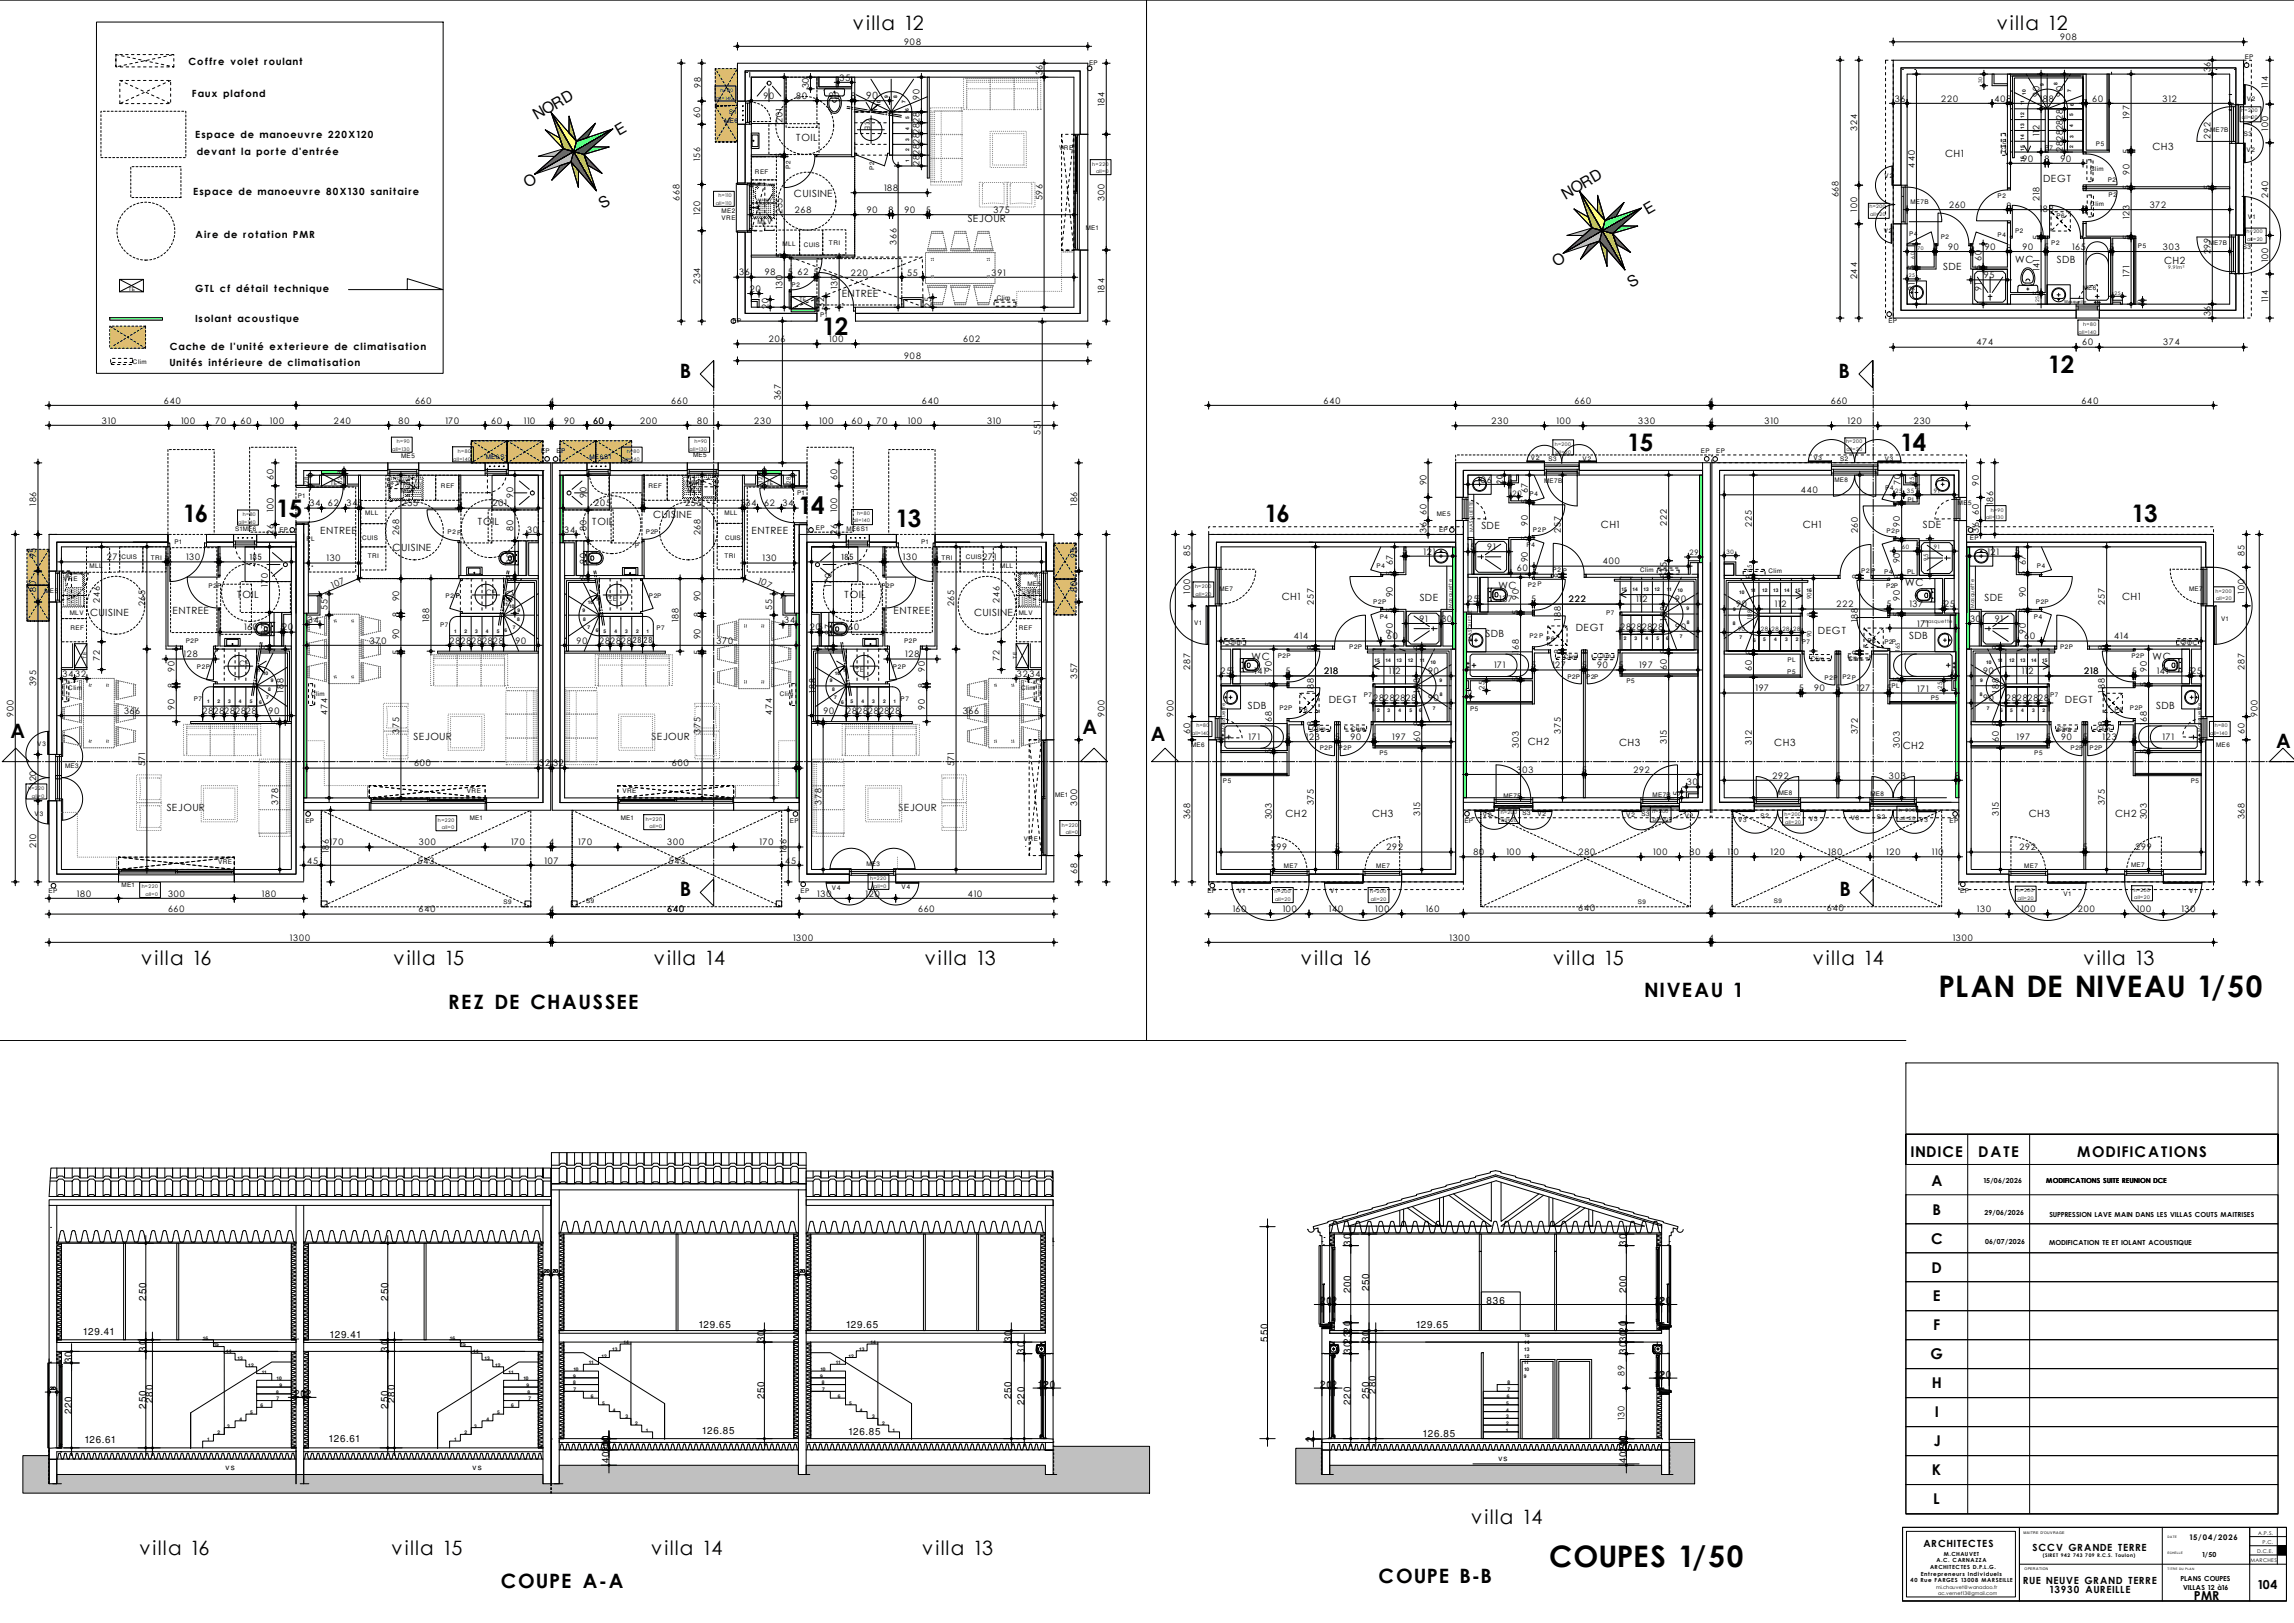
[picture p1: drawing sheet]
<svg xmlns="http://www.w3.org/2000/svg" width="1189mm" height="841mm" viewBox="0 0 1189 841" stroke-linecap="round" stroke-linejoin="round" font-family="sans-serif">
<defs><g id="words">
<g font-size="15.4">
<text x="1005" y="517">PLAN DE NIVEAU 1/50</text>
<text x="803" y="812">COUPES 1/50</text>
</g>
<g font-size="12.5">
<text x="426" y="173">12</text>
<text x="1061" y="193">12</text>
<text x="843" y="234">15</text>
<text x="985" y="234">14</text>
<text x="143" y="268">15</text>
<text x="414" y="266">14</text>
<text x="95" y="270">16</text>
<text x="464" y="273">13</text>
<text x="655" y="271">16</text>
<text x="1105" y="270">13</text>
</g>
<g font-size="10.3">
<text x="442" y="16">villa 12</text>
<text x="1035" y="16">villa 12</text>
<text x="352" y="196">B</text>
<text x="953" y="196">B</text>
<text x="5" y="383">A</text>
<text x="561" y="381">A</text>
<text x="596" y="384">A</text>
<text x="1180" y="388">A</text>
<text x="352" y="464">B</text>
<text x="953" y="464">B</text>
<text x="73" y="500">villa 16</text>
<text x="204" y="500">villa 15</text>
<text x="339" y="500">villa 14</text>
<text x="479" y="500">villa 13</text>
<text x="674" y="500">villa 16</text>
<text x="805" y="500">villa 15</text>
<text x="939" y="500">villa 14</text>
<text x="1080" y="500">villa 13</text>
<text x="852" y="516">NIVEAU 1</text>
<text x="232" y="523">REZ DE CHAUSSEE</text>
<text x="762" y="790">villa 14</text>
<text x="72" y="806">villa 16</text>
<text x="203" y="806">villa 15</text>
<text x="338" y="806">villa 14</text>
<text x="478" y="806">villa 13</text>
<text x="714" y="820">COUPE B-B</text>
<text x="260" y="823">COUPE A-A</text>
</g>
<g font-size="8">
<text x="278" y="62" transform="rotate(-30 278 62)">NORD</text>
<text x="321" y="70" transform="rotate(-30 321 70)">E</text>
<text x="273" y="98" transform="rotate(-30 273 98)">O</text>
<text x="811" y="103" transform="rotate(-30 811 103)">NORD</text>
<text x="312" y="108" transform="rotate(-30 312 108)">S</text>
<text x="854" y="111" transform="rotate(-30 854 111)">E</text>
<text x="806" y="139" transform="rotate(-30 806 139)">O</text>
<text x="845" y="149" transform="rotate(-30 845 149)">S</text>
</g>
<g font-size="7.7">
<text x="990" y="599">INDICE</text>
<text x="1025" y="599">DATE</text>
<text x="1077" y="599">MODIFICATIONS</text>
<text x="1001" y="614">A</text>
<text x="1001" y="629">B</text>
<text x="1001" y="644">C</text>
<text x="1001" y="659">D</text>
<text x="1002" y="674">E</text>
<text x="1002" y="689">F</text>
<text x="1001" y="704">G</text>
<text x="1001" y="719">H</text>
<text x="1003" y="734">I</text>
<text x="1002" y="749">J</text>
<text x="1001" y="764">K</text>
<text x="1002" y="779">L</text>
</g>
<g font-size="6.4">
<text x="1170" y="823">104</text>
<text x="1137" y="829">PMR</text>
</g>
<g font-size="5.1">
<text x="98" y="34">Coffre volet roulant</text>
<text x="99" y="50">Faux plafond</text>
<text x="449" y="51">90</text>
<text x="101" y="72">Espace de manoeuvre 220X120</text>
<text x="413" y="73">TOIL</text>
<text x="1115" y="78">CH3</text>
<text x="102" y="80">devant la porte d'entrée</text>
<text x="1008" y="81">CH1</text>
<text x="1059" y="94">DEGT</text>
<text x="100" y="101">Espace de manoeuvre 80X130 sanitaire</text>
<text x="411" y="102">CUISINE</text>
<text x="502" y="115">SEJOUR</text>
<text x="101" y="123">Aire de rotation PMR</text>
<text x="1044" y="136">WC</text>
<text x="1066" y="136">SDB</text>
<text x="1122" y="137">CH2</text>
<text x="1007" y="140">SDE</text>
<text x="101" y="151">GTL cf détail technique</text>
<text x="436" y="154">ENTREE</text>
<text x="101" y="167">Isolant acoustique</text>
<text x="88" y="182">Cache de l'unité exterieure de climatisation</text>
<text x="88" y="190">Unités intérieure de climatisation</text>
<text x="338" y="269">CUISINE</text>
<text x="248" y="272">TOIL</text>
<text x="307" y="272">TOIL</text>
<text x="768" y="274">SDE</text>
<text x="830" y="274">CH1</text>
<text x="934" y="274">CH1</text>
<text x="997" y="274">SDE</text>
<text x="166" y="277">ENTREE</text>
<text x="389" y="277">ENTREE</text>
<text x="203" y="285">CUISINE</text>
<text x="777" y="305">WC</text>
<text x="987" y="304">WC</text>
<text x="123" y="310">TOIL</text>
<text x="266" y="312" transform="rotate(-90 266 312)">90</text>
<text x="438" y="310">TOIL</text>
<text x="664" y="311">CH1</text>
<text x="736" y="312">SDE</text>
<text x="1028" y="312">SDE</text>
<text x="1100" y="311">CH1</text>
<text x="47" y="319">CUISINE</text>
<text x="89" y="318">ENTREE</text>
<text x="463" y="318">ENTREE</text>
<text x="505" y="319">CUISINE</text>
<text x="817" y="327">DEGT</text>
<text x="942" y="328">DEGT</text>
<text x="770" y="330">SDB</text>
<text x="989" y="331">SDB</text>
<text x="649" y="342">WC</text>
<text x="1116" y="342">WC</text>
<text x="689" y="364">DEGT</text>
<text x="1070" y="364">DEGT</text>
<text x="647" y="367">SDB</text>
<text x="1117" y="367">SDB</text>
<text x="214" y="383">SEJOUR</text>
<text x="338" y="383">SEJOUR</text>
<text x="792" y="386">CH2</text>
<text x="839" y="386">CH3</text>
<text x="920" y="386">CH3</text>
<text x="986" y="388">CH2</text>
<text x="86" y="420">SEJOUR</text>
<text x="466" y="420">SEJOUR</text>
<text x="666" y="423">CH2</text>
<text x="711" y="424">CH3</text>
<text x="1051" y="424">CH3</text>
<text x="1096" y="423">CH2</text>
<text x="700" y="646" transform="rotate(-90 700 646)">30</text>
<text x="843" y="646" transform="rotate(-90 843 646)">30</text>
<text x="700" y="670" transform="rotate(-90 700 670)">200</text>
<text x="710" y="669" transform="rotate(-90 710 669)">250</text>
<text x="843" y="670" transform="rotate(-90 843 670)">200</text>
<text x="76" y="674" transform="rotate(-90 76 674)">250</text>
<text x="201" y="674" transform="rotate(-90 201 674)">250</text>
<text x="684" y="676">20</text>
<text x="687" y="676">12</text>
<text x="770" y="676">836</text>
<text x="857" y="676">12</text>
<text x="860" y="676">20</text>
<text x="362" y="688">129.65</text>
<text x="438" y="688">129.65</text>
<text x="734" y="688">129.65</text>
<text x="43" y="692">129.41</text>
<text x="171" y="693">129.41</text>
<text x="396" y="696" transform="rotate(-90 396 696)">30</text>
<text x="524" y="696" transform="rotate(-90 524 696)">30</text>
<text x="657" y="695" transform="rotate(-90 657 695)">550</text>
<text x="710" y="696" transform="rotate(-90 710 696)">30</text>
<text x="843" y="690" transform="rotate(-90 843 690)">20</text>
<text x="76" y="700" transform="rotate(-90 76 700)">30</text>
<text x="201" y="700" transform="rotate(-90 201 700)">30</text>
<text x="531" y="702" transform="rotate(-90 531 702)">30</text>
<text x="700" y="702" transform="rotate(-90 700 702)">3023720</text>
<text x="843" y="702" transform="rotate(-90 843 702)">3030</text>
<text x="37" y="706" transform="rotate(-90 37 706)">30</text>
<text x="538" y="719">12</text>
<text x="541" y="719">20</text>
<text x="684" y="719">20</text>
<text x="687" y="719">12</text>
<text x="857" y="714">12</text>
<text x="860" y="714">20</text>
<text x="152" y="724">20</text>
<text x="156" y="724">12</text>
<text x="396" y="725" transform="rotate(-90 396 725)">250</text>
<text x="524" y="725" transform="rotate(-90 524 725)">250</text>
<text x="710" y="725" transform="rotate(-90 710 725)">250</text>
<text x="713" y="722" transform="rotate(-90 713 722)">280</text>
<text x="76" y="730" transform="rotate(-90 76 730)">250</text>
<text x="79" y="727" transform="rotate(-90 79 727)">280</text>
<text x="201" y="730" transform="rotate(-90 201 730)">250</text>
<text x="205" y="727" transform="rotate(-90 205 727)">280</text>
<text x="531" y="728" transform="rotate(-90 531 728)">220</text>
<text x="700" y="728" transform="rotate(-90 700 728)">220</text>
<text x="37" y="733" transform="rotate(-90 37 733)">220</text>
<text x="364" y="743">126.85</text>
<text x="440" y="743">126.85</text>
<text x="44" y="748">126.61</text>
<text x="170" y="747">126.61</text>
<text x="316" y="749" transform="rotate(-90 316 749)">10</text>
<text x="681" y="747" transform="rotate(-90 681 747)">2</text>
<text x="737" y="744">126.85</text>
<text x="843" y="749" transform="rotate(-90 843 749)">10</text>
<text x="316" y="758" transform="rotate(-90 316 758)">4020</text>
<text x="843" y="758" transform="rotate(-90 843 758)">4020</text>
<text x="997" y="802">ARCHITECTES</text>
<text x="1053" y="804">SCCV GRANDE TERRE</text>
<text x="1048" y="821">RUE NEUVE GRAND TERRE</text>
<text x="1062" y="826">13930 AUREILLE</text>
</g>
<g font-size="4.6">
<text x="469" y="23">908</text>
<text x="1068" y="21">908</text>
<text x="1146" y="35" transform="rotate(-90 1146 35)">6</text>
<text x="435" y="42">35</text>
<text x="540" y="39" transform="rotate(-90 540 39)">36</text>
<text x="1146" y="38" transform="rotate(-90 1146 38)">3</text>
<text x="363" y="45" transform="rotate(-90 363 45)">98</text>
<text x="419" y="46" transform="rotate(-90 419 46)">30</text>
<text x="1175" y="46" transform="rotate(-90 1175 46)">114</text>
<text x="396" y="51">90</text>
<text x="413" y="51">80</text>
<text x="430" y="51">90</text>
<text x="441" y="51">8</text>
<text x="477" y="52" transform="rotate(-90 477 52)">90</text>
<text x="982" y="53">36</text>
<text x="1006" y="53">220</text>
<text x="1034" y="53">408</text>
<text x="1057" y="53">188</text>
<text x="1057" y="50" transform="rotate(-90 1057 50)">90</text>
<text x="1069" y="50" transform="rotate(-90 1069 50)">90</text>
<text x="1084" y="53">60</text>
<text x="1121" y="53">312</text>
<text x="572" y="55" transform="rotate(-90 572 55)">184</text>
<text x="1079" y="55">8</text>
<text x="363" y="61" transform="rotate(-90 363 61)">60</text>
<text x="406" y="64" transform="rotate(-90 406 64)">201</text>
<text x="1104" y="62" transform="rotate(-90 1104 62)">197</text>
<text x="962" y="68" transform="rotate(-90 962 68)">324</text>
<text x="1057" y="71" transform="rotate(-90 1057 71)">11</text>
<text x="1057" y="67" transform="rotate(-90 1057 67)">2</text>
<text x="1069" y="68" transform="rotate(-90 1069 68)">2828</text>
<text x="1146" y="72" transform="rotate(-90 1146 72)">292</text>
<text x="1175" y="68" transform="rotate(-90 1175 68)">100</text>
<text x="406" y="82" transform="rotate(-90 406 82)">5</text>
<text x="1048" y="84">90</text>
<text x="1059" y="84">8</text>
<text x="1068" y="84">90</text>
<text x="1069" y="79" transform="rotate(-90 1069 79)">2828</text>
<text x="1104" y="80" transform="rotate(-90 1104 80)">5</text>
<text x="363" y="84" transform="rotate(-90 363 84)">156</text>
<text x="477" y="86" transform="rotate(-90 477 86)">2828282828</text>
<text x="992" y="87" transform="rotate(-90 992 87)">440</text>
<text x="1104" y="91" transform="rotate(-90 1104 91)">90</text>
<text x="458" y="99">188</text>
<text x="1104" y="99" transform="rotate(-90 1104 99)">5</text>
<text x="1146" y="99" transform="rotate(-90 1146 99)">5</text>
<text x="352" y="104" transform="rotate(-90 352 104)">668</text>
<text x="540" y="104" transform="rotate(-90 540 104)">596</text>
<text x="572" y="104" transform="rotate(-90 572 104)">300</text>
<text x="953" y="102" transform="rotate(-90 953 102)">668</text>
<text x="1010" y="108">260</text>
<text x="1057" y="104" transform="rotate(-90 1057 104)">218</text>
<text x="1114" y="108">372</text>
<text x="1175" y="102" transform="rotate(-90 1175 102)">240</text>
<text x="363" y="112" transform="rotate(-90 363 112)">120</text>
<text x="406" y="111" transform="rotate(-90 406 111)">255</text>
<text x="412" y="110">268</text>
<text x="449" y="110">90</text>
<text x="461" y="110">8</text>
<text x="469" y="110">90</text>
<text x="480" y="110">5</text>
<text x="515" y="110">375</text>
<text x="962" y="110" transform="rotate(-90 962 110)">100</text>
<text x="1040" y="108">8</text>
<text x="1057" y="110">188</text>
<text x="1079" y="110">8</text>
<text x="1104" y="114" transform="rotate(-90 1104 114)">123</text>
<text x="1057" y="124" transform="rotate(-90 1057 124)">5</text>
<text x="1104" y="124" transform="rotate(-90 1104 124)">5</text>
<text x="465" y="127" transform="rotate(-90 465 127)">366</text>
<text x="1002" y="129">5</text>
<text x="1010" y="129">90</text>
<text x="1021" y="129">5</text>
<text x="1029" y="129">90</text>
<text x="1040" y="130">8</text>
<text x="1048" y="129">90</text>
<text x="1059" y="129">5</text>
<text x="1073" y="129">165</text>
<text x="1093" y="129">5</text>
<text x="1121" y="129">303</text>
<text x="1146" y="132" transform="rotate(-90 1146 132)">2</text>
<text x="1146" y="129" transform="rotate(-90 1146 129)">99</text>
<text x="406" y="134" transform="rotate(-90 406 134)">5</text>
<text x="1027" y="135" transform="rotate(-90 1027 135)">60</text>
<text x="1175" y="136" transform="rotate(-90 1175 136)">100</text>
<text x="383" y="143">36</text>
<text x="396" y="143">98</text>
<text x="408" y="143">5</text>
<text x="413" y="143">62</text>
<text x="422" y="143">5</text>
<text x="441" y="143">220</text>
<text x="470" y="143">55</text>
<text x="514" y="143">391</text>
<text x="992" y="140" transform="rotate(-90 992 140)">5</text>
<text x="1027" y="140" transform="rotate(-90 1027 140)">5</text>
<text x="1057" y="141" transform="rotate(-90 1057 141)">141</text>
<text x="1104" y="144" transform="rotate(-90 1104 144)">171</text>
<text x="363" y="147" transform="rotate(-90 363 147)">234</text>
<text x="962" y="145" transform="rotate(-90 962 145)">244</text>
<text x="1028" y="144">95</text>
<text x="389" y="151">20</text>
<text x="406" y="150" transform="rotate(-90 406 150)">130</text>
<text x="434" y="150" transform="rotate(-90 434 150)">130</text>
<text x="572" y="152" transform="rotate(-90 572 152)">184</text>
<text x="992" y="151" transform="rotate(-90 992 151)">91</text>
<text x="1027" y="151" transform="rotate(-90 1027 151)">91</text>
<text x="1057" y="153" transform="rotate(-90 1057 153)">5</text>
<text x="398" y="160" transform="rotate(-90 398 160)">20</text>
<text x="427" y="160" transform="rotate(-90 427 160)">32</text>
<text x="483" y="160" transform="rotate(-90 483 160)">25</text>
<text x="1175" y="157" transform="rotate(-90 1175 157)">114</text>
<text x="1146" y="164" transform="rotate(-90 1146 164)">36</text>
<text x="399" y="177">206</text>
<text x="429" y="177">100</text>
<text x="499" y="177">602</text>
<text x="1024" y="179">474</text>
<text x="1079" y="179">60</text>
<text x="1121" y="179">374</text>
<text x="469" y="186">908</text>
<text x="85" y="209">640</text>
<text x="215" y="209">660</text>
<text x="285" y="209">4</text>
<text x="348" y="209">660</text>
<text x="405" y="207" transform="rotate(-90 405 207)">367</text>
<text x="478" y="209">640</text>
<text x="686" y="209">640</text>
<text x="816" y="209">660</text>
<text x="885" y="209">4</text>
<text x="949" y="209">660</text>
<text x="1079" y="209">640</text>
<text x="53" y="219">310</text>
<text x="93" y="219">100</text>
<text x="112" y="219">70</text>
<text x="125" y="219">60</text>
<text x="139" y="219">100</text>
<text x="173" y="219">240</text>
<text x="207" y="219">80</text>
<text x="230" y="219">170</text>
<text x="255" y="219">60</text>
<text x="271" y="219">110</text>
<text x="285" y="219">4</text>
<text x="292" y="219">90</text>
<text x="307" y="219">60</text>
<text x="332" y="219">200</text>
<text x="361" y="219">80</text>
<text x="391" y="219">230</text>
<text x="424" y="219">100</text>
<text x="441" y="219">60</text>
<text x="454" y="219">70</text>
<text x="470" y="219">100</text>
<text x="512" y="219">310</text>
<text x="773" y="220">230</text>
<text x="806" y="220">100</text>
<text x="849" y="220">330</text>
<text x="886" y="220">4</text>
<text x="915" y="220">310</text>
<text x="957" y="220">120</text>
<text x="992" y="220">230</text>
<text x="539" y="226" transform="rotate(-90 539 226)">551</text>
<text x="142" y="249" transform="rotate(-90 142 249)">60</text>
<text x="434" y="249" transform="rotate(-90 434 249)">60</text>
<text x="739" y="252" transform="rotate(-90 739 252)">90</text>
<text x="765" y="251">106</text>
<text x="781" y="250">5</text>
<text x="985" y="251" transform="rotate(-90 985 251)">70</text>
<text x="1026" y="252" transform="rotate(-90 1026 252)">90</text>
<text x="792" y="256" transform="rotate(-90 792 256)">67</text>
<text x="933" y="256">440</text>
<text x="19" y="263" transform="rotate(-90 19 263)">186</text>
<text x="160" y="262">34</text>
<text x="170" y="262">62</text>
<text x="180" y="262">34</text>
<text x="185" y="262">5</text>
<text x="208" y="262">255</text>
<text x="237" y="262">5</text>
<text x="255" y="262">201</text>
<text x="266" y="258" transform="rotate(-90 266 258)">90</text>
<text x="304" y="258" transform="rotate(-90 304 258)">90</text>
<text x="308" y="262">205</text>
<text x="332" y="262">5</text>
<text x="355" y="262">255</text>
<text x="384" y="262">5</text>
<text x="386" y="262">34</text>
<text x="396" y="262">62</text>
<text x="406" y="262">34</text>
<text x="558" y="263" transform="rotate(-90 558 263)">186</text>
<text x="792" y="261" transform="rotate(-90 792 261)">5</text>
<text x="985" y="262" transform="rotate(-90 985 262)">5</text>
<text x="1033" y="262" transform="rotate(-90 1033 262)">186</text>
<text x="142" y="266" transform="rotate(-90 142 266)">100</text>
<text x="434" y="266" transform="rotate(-90 434 266)">100</text>
<text x="739" y="267" transform="rotate(-90 739 267)">60</text>
<text x="1026" y="267" transform="rotate(-90 1026 267)">60</text>
<text x="142" y="274" transform="rotate(-90 142 274)">6</text>
<text x="266" y="275" transform="rotate(-90 266 275)">80</text>
<text x="304" y="275" transform="rotate(-90 304 275)">80</text>
<text x="434" y="274" transform="rotate(-90 434 274)">6</text>
<text x="792" y="272" transform="rotate(-90 792 272)">90</text>
<text x="864" y="273" transform="rotate(-90 864 273)">222</text>
<text x="908" y="273" transform="rotate(-90 908 273)">225</text>
<text x="985" y="273" transform="rotate(-90 985 273)">90</text>
<text x="142" y="277" transform="rotate(-90 142 277)">2</text>
<text x="207" y="277" transform="rotate(-90 207 277)">268</text>
<text x="273" y="276">30</text>
<text x="292" y="276">34</text>
<text x="363" y="277" transform="rotate(-90 363 277)">268</text>
<text x="434" y="277" transform="rotate(-90 434 277)">2</text>
<text x="739" y="276" transform="rotate(-90 739 276)">36</text>
<text x="792" y="280" transform="rotate(-90 792 280)">5</text>
<text x="809" y="276" transform="rotate(-90 809 276)">257</text>
<text x="963" y="276" transform="rotate(-90 963 276)">260</text>
<text x="985" y="281" transform="rotate(-90 985 281)">5</text>
<text x="1026" y="276" transform="rotate(-90 1026 276)">36</text>
<text x="727" y="287">5</text>
<text x="737" y="288">12</text>
<text x="742" y="288">1</text>
<text x="760" y="285">15</text>
<text x="771" y="285">91</text>
<text x="993" y="285">5</text>
<text x="1029" y="288">121</text>
<text x="1044" y="287">5</text>
<text x="19" y="289" transform="rotate(-90 19 289)">95</text>
<text x="55" y="290">271</text>
<text x="85" y="290">5</text>
<text x="96" y="290">130</text>
<text x="112" y="290">5</text>
<text x="169" y="291">130</text>
<text x="266" y="292" transform="rotate(-90 266 292)">90</text>
<text x="304" y="292" transform="rotate(-90 304 292)">90</text>
<text x="395" y="291">130</text>
<text x="457" y="290">5</text>
<text x="467" y="290">130</text>
<text x="484" y="290">5</text>
<text x="509" y="290">271</text>
<text x="558" y="289" transform="rotate(-90 558 289)">95</text>
<text x="617" y="288" transform="rotate(-90 617 288)">85</text>
<text x="722" y="293" transform="rotate(-90 722 293)">67</text>
<text x="792" y="291" transform="rotate(-90 792 291)">90</text>
<text x="831" y="292">400</text>
<text x="864" y="294" transform="rotate(-90 864 294)">5</text>
<text x="985" y="292" transform="rotate(-90 985 292)">90</text>
<text x="1050" y="293" transform="rotate(-90 1050 293)">67</text>
<text x="1163" y="288" transform="rotate(-90 1163 288)">85</text>
<text x="722" y="299" transform="rotate(-90 722 299)">5</text>
<text x="786" y="296">60</text>
<text x="809" y="300" transform="rotate(-90 809 300)">8</text>
<text x="864" y="300" transform="rotate(-90 864 300)">8</text>
<text x="864" y="297" transform="rotate(-90 864 297)">3</text>
<text x="1050" y="299" transform="rotate(-90 1050 299)">5</text>
<text x="139" y="305" transform="rotate(-90 139 305)">170</text>
<text x="172" y="305" transform="rotate(-23 172 305)">107</text>
<text x="266" y="300" transform="rotate(-90 266 300)">8</text>
<text x="304" y="300" transform="rotate(-90 304 300)">8</text>
<text x="392" y="302" transform="rotate(23 392 302)">107</text>
<text x="431" y="305" transform="rotate(-90 431 305)">170</text>
<text x="908" y="300" transform="rotate(-90 908 300)">8</text>
<text x="963" y="300" transform="rotate(-90 963 300)">8</text>
<text x="985" y="300" transform="rotate(-90 985 300)">8</text>
<text x="19" y="307" transform="rotate(-90 19 307)">80</text>
<text x="207" y="312" transform="rotate(-90 207 312)">90</text>
<text x="363" y="312" transform="rotate(-90 363 312)">90</text>
<text x="558" y="307" transform="rotate(-90 558 307)">80</text>
<text x="617" y="308" transform="rotate(-90 617 308)">100</text>
<text x="722" y="310" transform="rotate(-90 722 310)">90</text>
<text x="787" y="311" transform="rotate(-90 787 311)">90</text>
<text x="985" y="312" transform="rotate(-90 985 312)">90</text>
<text x="1050" y="310" transform="rotate(-90 1050 310)">90</text>
<text x="1163" y="308" transform="rotate(-90 1163 308)">100</text>
<text x="52" y="312" transform="rotate(-90 52 312)">246</text>
<text x="75" y="314" transform="rotate(-90 75 314)">265</text>
<text x="170" y="316" transform="rotate(-90 170 316)">55</text>
<text x="400" y="316" transform="rotate(-90 400 316)">55</text>
<text x="495" y="314" transform="rotate(-90 495 314)">265</text>
<text x="518" y="312" transform="rotate(-90 518 312)">246</text>
<text x="681" y="313" transform="rotate(-90 681 313)">257</text>
<text x="722" y="318" transform="rotate(-90 722 318)">5</text>
<text x="761" y="312">255</text>
<text x="776" y="312">137</text>
<text x="793" y="312">5</text>
<text x="813" y="312">222</text>
<text x="847" y="312">112</text>
<text x="864" y="317" transform="rotate(-90 864 317)">8</text>
<text x="868" y="312">90</text>
<text x="900" y="315">90</text>
<text x="919" y="315">112</text>
<text x="952" y="315">222</text>
<text x="978" y="315">5</text>
<text x="989" y="315">137</text>
<text x="1006" y="315">525</text>
<text x="1050" y="318" transform="rotate(-90 1050 318)">5</text>
<text x="1091" y="313" transform="rotate(-90 1091 313)">257</text>
<text x="160" y="323">34</text>
<text x="207" y="320" transform="rotate(-90 207 320)">8</text>
<text x="222" y="323" transform="rotate(-90 222 323)">188</text>
<text x="352" y="323" transform="rotate(-90 352 323)">188</text>
<text x="363" y="320" transform="rotate(-90 363 320)">8</text>
<text x="406" y="323">34</text>
<text x="736" y="322">91</text>
<text x="747" y="322">30</text>
<text x="787" y="319" transform="rotate(-90 787 319)">5</text>
<text x="809" y="322" transform="rotate(-90 809 322)">188</text>
<text x="864" y="322" transform="rotate(-90 864 322)">18</text>
<text x="963" y="323" transform="rotate(-90 963 323)">188</text>
<text x="985" y="319" transform="rotate(-90 985 319)">5</text>
<text x="1021" y="322">30</text>
<text x="1034" y="322">91</text>
<text x="126" y="327">160</text>
<text x="139" y="329" transform="rotate(-90 139 329)">87</text>
<text x="145" y="327">520</text>
<text x="420" y="327">205</text>
<text x="431" y="329" transform="rotate(-90 431 329)">87</text>
<text x="438" y="327">160</text>
<text x="722" y="329" transform="rotate(-90 722 329)">90</text>
<text x="840" y="326">28</text>
<text x="845" y="326">28</text>
<text x="851" y="326">28</text>
<text x="856" y="326">28</text>
<text x="868" y="326">90</text>
<text x="993" y="325">171</text>
<text x="1050" y="329" transform="rotate(-90 1050 329)">90</text>
<text x="192" y="334">370</text>
<text x="207" y="331" transform="rotate(-90 207 331)">90</text>
<text x="233" y="334">28</text>
<text x="239" y="334">28</text>
<text x="244" y="334">2828</text>
<text x="255" y="334">28</text>
<text x="267" y="334">90</text>
<text x="299" y="334">90</text>
<text x="311" y="334">28</text>
<text x="316" y="334">28</text>
<text x="322" y="334">28</text>
<text x="363" y="331" transform="rotate(-90 363 331)">90</text>
<text x="371" y="334">370</text>
<text x="671" y="331">414</text>
<text x="719" y="331">60</text>
<text x="1049" y="331">60</text>
<text x="1096" y="331">414</text>
<text x="95" y="341">128</text>
<text x="139" y="337" transform="rotate(-90 139 337)">8</text>
<text x="207" y="339" transform="rotate(-90 207 339)">5</text>
<text x="363" y="339" transform="rotate(-90 363 339)">5</text>
<text x="431" y="337" transform="rotate(-90 431 337)">8</text>
<text x="469" y="341">128</text>
<text x="681" y="337" transform="rotate(-90 681 337)">8</text>
<text x="736" y="337" transform="rotate(-90 736 337)">8</text>
<text x="787" y="339" transform="rotate(-90 787 339)">1</text>
<text x="787" y="337" transform="rotate(-90 787 337)">68</text>
<text x="809" y="339" transform="rotate(-90 809 339)">8</text>
<text x="864" y="339" transform="rotate(-90 864 339)">8</text>
<text x="908" y="339" transform="rotate(-90 908 339)">8</text>
<text x="963" y="339" transform="rotate(-90 963 339)">8</text>
<text x="1036" y="337" transform="rotate(-90 1036 337)">8</text>
<text x="1091" y="337" transform="rotate(-90 1091 337)">8</text>
<text x="52" y="343" transform="rotate(-90 52 343)">72</text>
<text x="518" y="343" transform="rotate(-90 518 343)">72</text>
<text x="617" y="347" transform="rotate(-90 617 347)">287</text>
<text x="774" y="346">171</text>
<text x="793" y="346">5</text>
<text x="804" y="346">127</text>
<text x="820" y="346">5</text>
<text x="828" y="346">90</text>
<text x="839" y="346">5</text>
<text x="849" y="346">197</text>
<text x="864" y="347" transform="rotate(-90 864 347)">60</text>
<text x="908" y="348" transform="rotate(-90 908 348)">60</text>
<text x="1163" y="347" transform="rotate(-90 1163 347)">287</text>
<text x="32" y="351">34</text>
<text x="39" y="351">32</text>
<text x="90" y="348" transform="rotate(-90 90 348)">90</text>
<text x="479" y="348" transform="rotate(-90 479 348)">90</text>
<text x="527" y="351">32</text>
<text x="534" y="351">34</text>
<text x="558" y="352" transform="rotate(-90 558 352)">357</text>
<text x="633" y="349">255</text>
<text x="649" y="349">141</text>
<text x="659" y="348" transform="rotate(-90 659 348)">90</text>
<text x="666" y="349">5</text>
<text x="686" y="349">218</text>
<text x="719" y="349">112</text>
<text x="740" y="349">90</text>
<text x="787" y="354" transform="rotate(-90 787 354)">5</text>
<text x="985" y="354" transform="rotate(-90 985 354)">5</text>
<text x="1028" y="349">90</text>
<text x="1047" y="349">112</text>
<text x="1080" y="349">218</text>
<text x="1105" y="349">5</text>
<text x="1113" y="348" transform="rotate(-90 1113 348)">90</text>
<text x="1117" y="349">141</text>
<text x="1134" y="349">525</text>
<text x="19" y="356" transform="rotate(-90 19 356)">395</text>
<text x="90" y="356" transform="rotate(-90 90 356)">8</text>
<text x="147" y="359" transform="rotate(-90 147 359)">188</text>
<text x="423" y="359" transform="rotate(-90 423 359)">188</text>
<text x="479" y="356" transform="rotate(-90 479 356)">8</text>
<text x="659" y="356" transform="rotate(-90 659 356)">5</text>
<text x="681" y="359" transform="rotate(-90 681 359)">188</text>
<text x="736" y="359" transform="rotate(-90 736 359)">18</text>
<text x="736" y="354" transform="rotate(-90 736 354)">8</text>
<text x="909" y="358">197</text>
<text x="932" y="358">5</text>
<text x="940" y="358">90</text>
<text x="951" y="358">5</text>
<text x="962" y="358">127</text>
<text x="978" y="358">5</text>
<text x="993" y="359">171</text>
<text x="1036" y="359" transform="rotate(-90 1036 359)">18</text>
<text x="1036" y="354" transform="rotate(-90 1036 354)">8</text>
<text x="1091" y="359" transform="rotate(-90 1091 359)">188</text>
<text x="1113" y="356" transform="rotate(-90 1113 356)">5</text>
<text x="712" y="363">282828</text>
<text x="728" y="363">28</text>
<text x="740" y="363">90</text>
<text x="1028" y="363">90</text>
<text x="1040" y="363">2828</text>
<text x="1051" y="363">28</text>
<text x="1056" y="363">28</text>
<text x="7" y="371" transform="rotate(-90 7 371)">900</text>
<text x="64" y="370">366</text>
<text x="90" y="368" transform="rotate(-90 90 368)">90</text>
<text x="105" y="370">2828</text>
<text x="116" y="370">2828</text>
<text x="127" y="370">28</text>
<text x="139" y="370">90</text>
<text x="170" y="370" transform="rotate(-90 170 370)">474</text>
<text x="400" y="370" transform="rotate(-90 400 370)">474</text>
<text x="427" y="370">90</text>
<text x="439" y="370">28</text>
<text x="444" y="370">28282828</text>
<text x="479" y="368" transform="rotate(-90 479 368)">90</text>
<text x="499" y="370">366</text>
<text x="572" y="371" transform="rotate(-90 572 371)">900</text>
<text x="608" y="371" transform="rotate(-90 608 371)">900</text>
<text x="1170" y="371" transform="rotate(-90 1170 371)">900</text>
<text x="144" y="376" transform="rotate(-90 144 376)">5</text>
<text x="207" y="377" transform="rotate(-90 207 377)">75</text>
<text x="426" y="376" transform="rotate(-90 426 376)">5</text>
<text x="659" y="376" transform="rotate(-90 659 376)">1</text>
<text x="659" y="374" transform="rotate(-90 659 374)">68</text>
<text x="681" y="376" transform="rotate(-90 681 376)">8</text>
<text x="736" y="376" transform="rotate(-90 736 376)">8</text>
<text x="1036" y="376" transform="rotate(-90 1036 376)">8</text>
<text x="1091" y="376" transform="rotate(-90 1091 376)">8</text>
<text x="1113" y="376" transform="rotate(-90 1113 376)">1</text>
<text x="1113" y="374" transform="rotate(-90 1113 374)">68</text>
<text x="207" y="380" transform="rotate(-90 207 380)">3</text>
<text x="363" y="380" transform="rotate(-90 363 380)">375</text>
<text x="617" y="380" transform="rotate(-90 617 380)">60</text>
<text x="647" y="383">171</text>
<text x="666" y="383">5</text>
<text x="676" y="383">123</text>
<text x="692" y="383">5</text>
<text x="700" y="383">90</text>
<text x="711" y="383">5</text>
<text x="721" y="383">197</text>
<text x="809" y="380" transform="rotate(-90 809 380)">375</text>
<text x="963" y="380" transform="rotate(-90 963 380)">372</text>
<text x="1045" y="383">197</text>
<text x="1060" y="383">5</text>
<text x="1068" y="383">90</text>
<text x="1079" y="383">5</text>
<text x="1089" y="383">123</text>
<text x="1105" y="383">5</text>
<text x="1120" y="383">171</text>
<text x="1163" y="380" transform="rotate(-90 1163 380)">60</text>
<text x="736" y="384" transform="rotate(-90 736 384)">60</text>
<text x="787" y="387" transform="rotate(-90 787 387)">303</text>
<text x="864" y="386" transform="rotate(-90 864 386)">315</text>
<text x="908" y="386" transform="rotate(-90 908 386)">312</text>
<text x="985" y="387" transform="rotate(-90 985 387)">303</text>
<text x="1036" y="384" transform="rotate(-90 1036 384)">60</text>
<text x="659" y="391" transform="rotate(-90 659 391)">5</text>
<text x="1113" y="391" transform="rotate(-90 1113 391)">5</text>
<text x="75" y="397" transform="rotate(-90 75 397)">571</text>
<text x="215" y="397">600</text>
<text x="279" y="397">32</text>
<text x="287" y="397">32</text>
<text x="348" y="397">600</text>
<text x="495" y="397" transform="rotate(-90 495 397)">571</text>
<text x="786" y="400">303</text>
<text x="820" y="400">5</text>
<text x="847" y="400">292</text>
<text x="19" y="407" transform="rotate(-90 19 407)">120</text>
<text x="874" y="407">30</text>
<text x="919" y="403">292</text>
<text x="951" y="403">5</text>
<text x="979" y="403">303</text>
<text x="1013" y="403">8</text>
<text x="144" y="417" transform="rotate(-90 144 417)">378</text>
<text x="426" y="417" transform="rotate(-90 426 417)">378</text>
<text x="558" y="418" transform="rotate(-90 558 418)">300</text>
<text x="681" y="417" transform="rotate(-90 681 417)">375</text>
<text x="871" y="414" transform="rotate(-90 871 414)">15</text>
<text x="1091" y="417" transform="rotate(-90 1091 417)">375</text>
<text x="617" y="424" transform="rotate(-90 617 424)">368</text>
<text x="659" y="425" transform="rotate(-90 659 425)">303</text>
<text x="736" y="423" transform="rotate(-90 736 423)">315</text>
<text x="1036" y="423" transform="rotate(-90 1036 423)">315</text>
<text x="1113" y="425" transform="rotate(-90 1113 425)">303</text>
<text x="1163" y="424" transform="rotate(-90 1163 424)">368</text>
<text x="19" y="440" transform="rotate(-90 19 440)">210</text>
<text x="170" y="438">170</text>
<text x="170" y="443" transform="rotate(-90 170 443)">186</text>
<text x="217" y="438">300</text>
<text x="264" y="438">170</text>
<text x="285" y="438">4</text>
<text x="299" y="438">170</text>
<text x="346" y="438">300</text>
<text x="393" y="438">170</text>
<text x="408" y="443" transform="rotate(-90 408 443)">186</text>
<text x="659" y="441">299</text>
<text x="692" y="441">5</text>
<text x="719" y="441">292</text>
<text x="764" y="443">80</text>
<text x="780" y="443">100</text>
<text x="818" y="443">280</text>
<text x="856" y="443">100</text>
<text x="876" y="443">80</text>
<text x="886" y="443">4</text>
<text x="895" y="443">110</text>
<text x="917" y="443">120</text>
<text x="947" y="443">180</text>
<text x="977" y="443">120</text>
<text x="1001" y="443">110</text>
<text x="1047" y="441">292</text>
<text x="1079" y="441">5</text>
<text x="1107" y="441">299</text>
<text x="159" y="447">45</text>
<text x="216" y="447">543</text>
<text x="282" y="447">107</text>
<text x="346" y="447">543</text>
<text x="407" y="447">45</text>
<text x="558" y="453" transform="rotate(-90 558 453)">68</text>
<text x="39" y="465">180</text>
<text x="87" y="465">300</text>
<text x="135" y="465">180</text>
<text x="423" y="465">130</text>
<text x="448" y="465">120</text>
<text x="502" y="465">410</text>
<text x="87" y="473">660</text>
<text x="217" y="473">640</text>
<text x="285" y="473">4</text>
<text x="346" y="473">640</text>
<text x="476" y="473">660</text>
<text x="638" y="473">160</text>
<text x="664" y="473">100</text>
<text x="688" y="473">140</text>
<text x="712" y="473">100</text>
<text x="738" y="473">160</text>
<text x="818" y="472">640</text>
<text x="886" y="472">4</text>
<text x="947" y="472">640</text>
<text x="1024" y="473">130</text>
<text x="1047" y="473">100</text>
<text x="1077" y="473">200</text>
<text x="1107" y="473">100</text>
<text x="1130" y="473">130</text>
<text x="150" y="487">1300</text>
<text x="285" y="487">4</text>
<text x="410" y="487">1300</text>
<text x="751" y="487">1300</text>
<text x="886" y="487">4</text>
<text x="1011" y="487">1300</text>
<text x="842" y="713" transform="rotate(-90 842 713)">89</text>
<text x="842" y="737" transform="rotate(-90 842 737)">130</text>
</g>
<g font-size="4.2">
<text x="779" y="251" transform="rotate(-90 779 251)">2</text>
<text x="779" y="248" transform="rotate(-90 779 248)">0</text>
<text x="129" y="290">15</text>
<text x="131" y="290">8</text>
<text x="436" y="290">1</text>
<text x="438" y="290">85</text>
<text x="328" y="333">2828</text>
<text x="117" y="762">vs</text>
<text x="245" y="762">vs</text>
<text x="777" y="757">vs</text>
</g>
<text font-size="4" x="1134" y="798">15/04/2026</text>
<g font-size="3.9">
<text x="784" y="257">20</text>
<text x="876" y="288">29</text>
<text x="252" y="308">CE</text>
<text x="314" y="311">CE</text>
<text x="124" y="345">CE</text>
<text x="442" y="348">CE</text>
<text x="759" y="360">10</text>
</g>
<g font-size="3.8">
<text x="448" y="62" transform="rotate(90 448 62)">CE</text>
<text x="769" y="358" transform="rotate(-90 769 358)">25</text>
</g>
<g font-size="3.6">
<text x="1028" y="613">15/06/2026</text>
<text x="1060" y="613">MODIFICATIONS SUITE REUNION DCE</text>
<text x="1028" y="630">29/06/2026</text>
<text x="1062" y="630">SUPPRESSION LAVE MAIN DANS LES VILLAS COUTS MAITRISES</text>
<text x="1029" y="645">06/07/2026</text>
<text x="1062" y="645">MODIFICATION TE ET IOLANT ACOUSTIQUE</text>
<text x="1141" y="807">1/50</text>
<text x="1130" y="819">PLANS COUPES</text>
<text x="1131" y="824">VILLAS 12 à16</text>
</g>
<g font-size="3.3">
<text x="564" y="33">EP</text>
<text x="1163" y="31">EP</text>
<text x="1164" y="52">V2</text>
<text x="378" y="59">S1</text>
<text x="375" y="64">ME6</text>
<text x="1145" y="68">ME7B</text>
<text x="1163" y="71">S3</text>
<text x="549" y="78">VRE</text>
<text x="1060" y="78">P7</text>
<text x="1086" y="76">P5</text>
<text x="1164" y="79">V2</text>
<text x="1083" y="88">Clim</text>
<text x="391" y="90">REF</text>
<text x="977" y="92">V2</text>
<text x="1092" y="95">P2</text>
<text x="990" y="106">ME7B</text>
<text x="1035" y="103">P2</text>
<text x="1083" y="107">Clim</text>
<text x="1093" y="102">P2</text>
<text x="374" y="110">ME2</text>
<text x="1066" y="113">P6</text>
<text x="1165" y="114">V1</text>
<text x="374" y="114">VRE</text>
<text x="393" y="116">MLV</text>
<text x="563" y="119">ME1</text>
<text x="976" y="121">V2</text>
<text x="989" y="122">P4</text>
<text x="1006" y="124">P2</text>
<text x="1035" y="123">P4</text>
<text x="1044" y="121">P2</text>
<text x="406" y="127">MLL</text>
<text x="417" y="128">CUIS</text>
<text x="430" y="127">TRI</text>
<text x="1063" y="127">P2</text>
<text x="1108" y="128">P5</text>
<text x="1145" y="127">ME7B</text>
<text x="1162" y="129">S3</text>
<text x="410" y="149">P2</text>
<text x="517" y="155">Clim</text>
<text x="1079" y="150">ME6</text>
<text x="380" y="167">EP</text>
<text x="425" y="165">P1</text>
<text x="979" y="168">EP</text>
<text x="69" y="189">Clim</text>
<text x="208" y="237">ME5</text>
<text x="252" y="238">ME6S1</text>
<text x="280" y="235">EP</text>
<text x="288" y="235">EP</text>
<text x="306" y="238">ME6S1</text>
<text x="359" y="237">ME5</text>
<text x="793" y="238">V2</text>
<text x="803" y="239">S3</text>
<text x="820" y="239">V2</text>
<text x="881" y="235">EP</text>
<text x="889" y="235">EP</text>
<text x="940" y="238">V3</text>
<text x="954" y="239">S2</text>
<text x="977" y="239">V3</text>
<text x="205" y="252">VRE</text>
<text x="358" y="252">VRE</text>
<text x="800" y="250">ME7B</text>
<text x="951" y="250">ME8</text>
<text x="154" y="258">P1</text>
<text x="208" y="255">MLV</text>
<text x="228" y="253">REF</text>
<text x="336" y="253">REF</text>
<text x="356" y="255">MLV</text>
<text x="413" y="257">P1</text>
<text x="793" y="257">P4</text>
<text x="977" y="254">P4</text>
<text x="989" y="260">PL</text>
<text x="1015" y="262">ME5</text>
<text x="189" y="267">MLL</text>
<text x="375" y="267">MLL</text>
<text x="745" y="268">ME5</text>
<text x="122" y="275">S1ME6</text>
<text x="145" y="275">EP</text>
<text x="423" y="275">EP</text>
<text x="439" y="275">ME6S1</text>
<text x="746" y="275">EP</text>
<text x="794" y="276">P2P</text>
<text x="90" y="282">P1</text>
<text x="159" y="281">PL</text>
<text x="188" y="280">CUIS</text>
<text x="232" y="277">P2 P</text>
<text x="335" y="277">P2P</text>
<text x="376" y="280">CUIS</text>
<text x="477" y="282">P1</text>
<text x="978" y="276">P2P</text>
<text x="1021" y="280">EP</text>
<text x="329" y="284">P</text>
<text x="791" y="283">P4</text>
<text x="63" y="290">CUIS</text>
<text x="78" y="290">TRI</text>
<text x="191" y="289">TRI</text>
<text x="375" y="289">TRI</text>
<text x="488" y="290">TRI</text>
<text x="501" y="290">CUIS</text>
<text x="46" y="294">MLL</text>
<text x="518" y="294">MLL</text>
<text x="713" y="294">P4</text>
<text x="805" y="296">P2</text>
<text x="810" y="297">P</text>
<text x="850" y="296">Clim</text>
<text x="917" y="297">Clim</text>
<text x="965" y="297">P2</text>
<text x="970" y="297">P</text>
<text x="977" y="297">P4</text>
<text x="988" y="298">PL</text>
<text x="1056" y="294">P4</text>
<text x="33" y="301">VRE</text>
<text x="108" y="305">P2P</text>
<text x="457" y="305">P2P</text>
<text x="533" y="304">ME5</text>
<text x="792" y="304">P2 P</text>
<text x="977" y="305">P2P</text>
<text x="23" y="307">ME5</text>
<text x="231" y="310">P2 P</text>
<text x="236" y="310">P</text>
<text x="336" y="310">P2P</text>
<text x="532" y="308">VRE</text>
<text x="632" y="306">ME7</text>
<text x="1134" y="306">ME7</text>
<text x="712" y="313">P2P</text>
<text x="1055" y="313">P2P</text>
<text x="36" y="318">MLV</text>
<text x="528" y="318">MLV</text>
<text x="619" y="324">V1</text>
<text x="715" y="321">P4</text>
<text x="832" y="319">P7</text>
<text x="1054" y="321">P4</text>
<text x="1151" y="322">V1</text>
<text x="37" y="326">REF</text>
<text x="228" y="325">P7</text>
<text x="340" y="326">P7</text>
<text x="528" y="326">REF</text>
<text x="96" y="333">P2P</text>
<text x="469" y="333">P2P</text>
<text x="637" y="334">Clim</text>
<text x="793" y="330">P2 P</text>
<text x="801" y="332">P6</text>
<text x="934" y="334">P7</text>
<text x="968" y="333">P6</text>
<text x="977" y="334">P2P</text>
<text x="1130" y="334">Clim</text>
<text x="662" y="341">P2P</text>
<text x="699" y="336">P2P</text>
<text x="810" y="341">Clim</text>
<text x="828" y="341">Clim</text>
<text x="1068" y="336">P2P</text>
<text x="1105" y="341">P2P</text>
<text x="102" y="347">P2P</text>
<text x="463" y="347">P2P</text>
<text x="926" y="343">PL</text>
<text x="938" y="343">Clim</text>
<text x="958" y="342">Clim</text>
<text x="812" y="352">P2P</text>
<text x="822" y="352">P2P</text>
<text x="926" y="349">P5</text>
<text x="946" y="352">P2P</text>
<text x="955" y="352">P2 P</text>
<text x="35" y="358">Clim</text>
<text x="529" y="358">Clim</text>
<text x="843" y="354">P5</text>
<text x="980" y="357">PL</text>
<text x="100" y="363">P7</text>
<text x="161" y="361">Clim</text>
<text x="404" y="361">Clim</text>
<text x="467" y="363">P7</text>
<text x="707" y="361">P7</text>
<text x="1001" y="363">P5</text>
<text x="1062" y="361">P7</text>
<text x="663" y="368">P2P</text>
<text x="673" y="369">P6</text>
<text x="762" y="369">P5</text>
<text x="1096" y="369">P6</text>
<text x="1104" y="368">P2P</text>
<text x="680" y="379">Clim</text>
<text x="700" y="379">Clim</text>
<text x="1066" y="379">Clim</text>
<text x="1087" y="379">Clim</text>
<text x="19" y="387">V3</text>
<text x="617" y="387">ME6</text>
<text x="684" y="388">P2P</text>
<text x="694" y="389">P2P</text>
<text x="1073" y="389">P2P</text>
<text x="1083" y="388">P2P</text>
<text x="1149" y="387">ME6</text>
<text x="715" y="391">P5</text>
<text x="1054" y="391">P5</text>
<text x="34" y="398">ME3</text>
<text x="634" y="406">P5</text>
<text x="1135" y="406">P5</text>
<text x="242" y="411">VRE</text>
<text x="323" y="411">VRE</text>
<text x="547" y="413">ME1</text>
<text x="779" y="413">ME7B</text>
<text x="856" y="413">ME7B</text>
<text x="922" y="412">ME8</text>
<text x="969" y="412">ME8</text>
<text x="18" y="423">V3</text>
<text x="243" y="425">ME1</text>
<text x="322" y="425">ME1</text>
<text x="769" y="423">V2</text>
<text x="789" y="422">S3</text>
<text x="797" y="423">V2</text>
<text x="843" y="423">V2</text>
<text x="851" y="423">S3</text>
<text x="873" y="424">V2</text>
<text x="901" y="426">V3</text>
<text x="912" y="424">S2</text>
<text x="938" y="425">V3</text>
<text x="959" y="425">V3</text>
<text x="973" y="425">S2</text>
<text x="995" y="426">V3</text>
<text x="158" y="426">EP</text>
<text x="409" y="426">EP</text>
<text x="759" y="426">EP</text>
<text x="1010" y="426">EP</text>
<text x="531" y="436">VRE</text>
<text x="113" y="448">VRE</text>
<text x="449" y="449">ME3</text>
<text x="665" y="450">ME7</text>
<text x="713" y="450">ME7</text>
<text x="1049" y="450">ME7</text>
<text x="1104" y="449">ME7</text>
<text x="63" y="460">ME1</text>
<text x="431" y="461">V4</text>
<text x="467" y="461">V4</text>
<text x="25" y="463">EP</text>
<text x="415" y="463">EP</text>
<text x="626" y="463">EP</text>
<text x="641" y="463">V1</text>
<text x="689" y="463">V1</text>
<text x="1016" y="463">EP</text>
<text x="1069" y="464">V1</text>
<text x="1135" y="463">V1</text>
<text x="261" y="468">S9</text>
<text x="304" y="468">S9</text>
<text x="849" y="468">S9</text>
<text x="919" y="468">S9</text>
</g>
<g font-size="3.3" fill="#fff">
<text x="1048" y="450">ME7</text>
<text x="1107" y="450">ME7</text>
<text x="1070" y="462">V1</text>
</g>
<g font-size="3.2">
<text x="1040" y="79" transform="rotate(-90 1040 79)">Clim</text>
<text x="410" y="88" transform="rotate(-90 410 88)">P2</text>
<text x="453" y="88" transform="rotate(-90 453 88)">P2</text>
</g>
<g font-size="3.1">
<text x="177" y="246" transform="rotate(-90 177 246)">8</text>
<text x="395" y="246" transform="rotate(-90 395 246)">8</text>
<text x="160" y="251" transform="rotate(-90 160 251)">28</text>
<text x="177" y="251" transform="rotate(-90 177 251)">32</text>
<text x="395" y="251" transform="rotate(-90 395 251)">32</text>
<text x="410" y="251" transform="rotate(-90 410 251)">28</text>
<text x="992" y="251" transform="rotate(-90 992 251)">25</text>
<text x="982" y="255">25</text>
<text x="988" y="255">35</text>
<text x="993" y="255">5</text>
<text x="1002" y="255">91</text>
<text x="895" y="287">30</text>
<text x="986" y="285">60</text>
<text x="1002" y="285">91</text>
<text x="999" y="291" transform="rotate(-90 999 291)">95</text>
<text x="908" y="297" transform="rotate(-90 908 297)">35</text>
<text x="939" y="311" transform="rotate(-90 939 311)">90</text>
<text x="908" y="321" transform="rotate(-90 908 321)">188</text>
<text x="939" y="319" transform="rotate(-90 939 319)">8</text>
<text x="901" y="327">90</text>
<text x="913" y="327">28</text>
<text x="918" y="327">28</text>
<text x="924" y="327">28</text>
<text x="929" y="327">28</text>
<text x="939" y="330" transform="rotate(-90 939 330)">90</text>
<text x="985" y="338" transform="rotate(-90 985 338)">165</text>
<text x="1011" y="349">10</text>
<text x="1006" y="357" transform="rotate(-90 1006 357)">25</text>
<text x="413" y="397">8</text>
</g>
<g font-size="2.9">
<text x="1004" y="810">A.C. CARNAZZA</text>
<text x="1007" y="806">M.CHAUVET</text>
<text x="1000" y="813">ARCHITECTES D.P.L.G.</text>
<text x="990" y="820">40 Rue FARGES 13008 MARSEILLE</text>
<text x="996" y="816">Entrepreneurs Individuels</text>
</g>
<g font-size="2.6">
<text x="373" y="48">h=80</text>
<text x="1027" y="43" transform="rotate(-90 1027 43)">30</text>
<text x="371" y="52">all=140</text>
<text x="1162" y="58">h=200</text>
<text x="1162" y="62">all=20</text>
<text x="566" y="86">h=220</text>
<text x="568" y="90">all=0</text>
<text x="371" y="106">all=110</text>
<text x="372" y="102">h=110</text>
<text x="969" y="108">h=200</text>
<text x="969" y="112">all=20</text>
<text x="1164" y="121">h=200</text>
<text x="1165" y="125">all=20</text>
<text x="994" y="129">70</text>
<text x="992" y="134" transform="rotate(-90 992 134)">60</text>
<text x="989" y="144">25</text>
<text x="1124" y="140">9.91m²</text>
<text x="1096" y="153">25</text>
<text x="1057" y="157" transform="rotate(-90 1057 157)">25</text>
<text x="1109" y="158" transform="rotate(-90 1109 158)">10</text>
<text x="1077" y="173">all=140</text>
<text x="1080" y="169">h=80</text>
<text x="203" y="234">all=130</text>
<text x="206" y="230">h=90</text>
<text x="357" y="234">all=130</text>
<text x="360" y="230">h=90</text>
<text x="806" y="231">h=200</text>
<text x="957" y="229">h=200</text>
<text x="957" y="233">all=20</text>
<text x="235" y="239">all=140</text>
<text x="237" y="235">h=80</text>
<text x="322" y="239">all=140</text>
<text x="325" y="235">h=80</text>
<text x="806" y="235">all=20</text>
<text x="126" y="267">h=80</text>
<text x="444" y="267">h=80</text>
<text x="1029" y="269">all=130</text>
<text x="1032" y="265">h=90</text>
<text x="123" y="271">all=140</text>
<text x="442" y="271">all=140</text>
<text x="763" y="276" transform="rotate(-90 763 276)">MASQUETTE</text>
<text x="619" y="305">h=200</text>
<text x="620" y="309">all=20</text>
<text x="1148" y="307">h=200</text>
<text x="1148" y="311">all=20</text>
<text x="753" y="315" transform="rotate(-90 753 315)">Masquette</text>
<text x="1023" y="315" transform="rotate(-90 1023 315)">Masquette</text>
<text x="997" y="323">masquette</text>
<text x="763" y="332" transform="rotate(-90 763 332)">MASQUETTE</text>
<text x="620" y="377">h=80</text>
<text x="1148" y="377">h=80</text>
<text x="618" y="381">all=140</text>
<text x="635" y="379" transform="rotate(-90 635 379)">Masquette</text>
<text x="1141" y="379" transform="rotate(-90 1141 379)">Masquette</text>
<text x="1145" y="381">all=140</text>
<text x="15" y="409">h=220</text>
<text x="17" y="413">all=0</text>
<text x="227" y="426">h=220</text>
<text x="335" y="425">h=220</text>
<text x="778" y="422">h=200</text>
<text x="778" y="426">all=20</text>
<text x="856" y="421">h=200</text>
<text x="857" y="425">all=20</text>
<text x="925" y="423">h=200</text>
<text x="984" y="421">h=200</text>
<text x="984" y="425">all=20</text>
<text x="229" y="430">all=0</text>
<text x="337" y="429">all=0</text>
<text x="550" y="428">h=220</text>
<text x="925" y="427">all=20</text>
<text x="552" y="432">all=0</text>
<text x="73" y="460">h=220</text>
<text x="451" y="456">h=220</text>
<text x="453" y="460">all=0</text>
<text x="75" y="464">all=0</text>
<text x="661" y="463">h=200</text>
<text x="661" y="467">all=20</text>
<text x="710" y="463">h=200</text>
<text x="710" y="467">all=20</text>
<text x="1046" y="462">h=200</text>
<text x="1046" y="466">all=20</text>
<text x="1106" y="462">h=200</text>
<text x="1106" y="466">all=20</text>
<text x="1170" y="795">A.P.S.</text>
<text x="1173" y="800">P.C.</text>
<text x="1059" y="807">(SIRET 942 743 709 R.C.S. Toulon)</text>
<text x="1166" y="810">MARCHES</text>
<text x="1170" y="805">D.C.E.</text>
<text x="1003" y="823">mi.chauvet@wanadoo.fr</text>
<text x="1004" y="827">ac.vernet13@gmail.com</text>
</g>
<g font-size="2.6" fill="#fff">
<text x="1007" y="83">12.28m²</text>
<text x="1045" y="138">1.27m²</text>
</g>
<g font-size="2.5">
<text x="1059" y="44" transform="rotate(-90 1059 44)">9</text>
<text x="1066" y="44" transform="rotate(-90 1066 44)">8</text>
<text x="1073" y="48" transform="rotate(-90 1073 48)">7</text>
<text x="460" y="51" transform="rotate(-90 460 51)">9</text>
<text x="465" y="51" transform="rotate(-90 465 51)">8</text>
<text x="469" y="53" transform="rotate(-90 469 53)">7</text>
<text x="1050" y="49" transform="rotate(-90 1050 49)">10</text>
<text x="455" y="59" transform="rotate(-90 455 59)">11</text>
<text x="456" y="55" transform="rotate(-90 456 55)">10</text>
<text x="471" y="58" transform="rotate(-90 471 58)">6</text>
<text x="1049" y="55" transform="rotate(-90 1049 55)">11</text>
<text x="1075" y="55" transform="rotate(-90 1075 55)">6</text>
<text x="471" y="62" transform="rotate(-90 471 62)">5</text>
<text x="1049" y="61" transform="rotate(-90 1049 61)">12</text>
<text x="1074" y="66" transform="rotate(-90 1074 66)">4</text>
<text x="1074" y="60" transform="rotate(-90 1074 60)">5</text>
<text x="471" y="67" transform="rotate(-90 471 67)">4</text>
<text x="1049" y="67" transform="rotate(-90 1049 67)">13</text>
<text x="1075" y="71" transform="rotate(-90 1075 71)">3</text>
<text x="471" y="73" transform="rotate(-90 471 73)">3</text>
<text x="1049" y="72" transform="rotate(-90 1049 72)">14</text>
<text x="1074" y="77" transform="rotate(-90 1074 77)">2</text>
<text x="471" y="84" transform="rotate(-90 471 84)">1</text>
<text x="471" y="78" transform="rotate(-90 471 78)">2</text>
<text x="1049" y="78" transform="rotate(-90 1049 78)">15</text>
<text x="1049" y="84" transform="rotate(-90 1049 84)">16</text>
<text x="67" y="151">TE</text>
<text x="414" y="156">TE</text>
<text x="171" y="252">TE</text>
<text x="397" y="252">TE</text>
<text x="309" y="311">11</text>
<text x="840" y="306">15</text>
<text x="846" y="306">14</text>
<text x="852" y="306">13</text>
<text x="858" y="306">12</text>
<text x="864" y="306">11</text>
<text x="869" y="307">10</text>
<text x="901" y="308">10</text>
<text x="907" y="307">11</text>
<text x="913" y="307">12</text>
<text x="919" y="307">13</text>
<text x="925" y="307">14</text>
<text x="930" y="307">15</text>
<text x="936" y="307">16</text>
<text x="261" y="314">11</text>
<text x="264" y="315">10</text>
<text x="268" y="317">9</text>
<text x="302" y="317">9</text>
<text x="305" y="313">10</text>
<text x="874" y="316">9</text>
<text x="898" y="317">9</text>
<text x="268" y="322">8</text>
<text x="302" y="322">8</text>
<text x="874" y="323">8</text>
<text x="235" y="328">1</text>
<text x="241" y="328">2</text>
<text x="246" y="328">3</text>
<text x="252" y="328">4</text>
<text x="257" y="328">5</text>
<text x="261" y="328">6</text>
<text x="266" y="326">7</text>
<text x="304" y="326">7</text>
<text x="309" y="328">6</text>
<text x="313" y="328">5</text>
<text x="318" y="328">4</text>
<text x="324" y="328">3</text>
<text x="330" y="328">2</text>
<text x="335" y="328">1</text>
<text x="898" y="324">8</text>
<text x="842" y="332">2</text>
<text x="847" y="332">3</text>
<text x="853" y="332">4</text>
<text x="858" y="332">5</text>
<text x="864" y="332">6</text>
<text x="871" y="331">7</text>
<text x="902" y="331">7</text>
<text x="909" y="332">6</text>
<text x="914" y="332">5</text>
<text x="919" y="332">4</text>
<text x="925" y="332">3</text>
<text x="931" y="332">2</text>
<text x="45" y="341" transform="rotate(-90 45 341)">TE</text>
<text x="527" y="341" transform="rotate(-90 527 341)">TE</text>
<text x="712" y="343">15</text>
<text x="718" y="343">14</text>
<text x="724" y="343">13</text>
<text x="730" y="343">12</text>
<text x="736" y="343">11</text>
<text x="741" y="344">10</text>
<text x="1029" y="344">10</text>
<text x="1035" y="343">11</text>
<text x="1041" y="343">12</text>
<text x="1047" y="343">13</text>
<text x="1053" y="343">14</text>
<text x="1058" y="343">15</text>
<text x="132" y="348">11</text>
<text x="136" y="350">10</text>
<text x="140" y="353">9</text>
<text x="430" y="353">9</text>
<text x="433" y="350">10</text>
<text x="437" y="348">11</text>
<text x="746" y="353">9</text>
<text x="1026" y="353">9</text>
<text x="139" y="358">8</text>
<text x="431" y="358">8</text>
<text x="107" y="364">1</text>
<text x="113" y="364">2</text>
<text x="118" y="364">3</text>
<text x="124" y="364">4</text>
<text x="129" y="364">5</text>
<text x="134" y="365">6</text>
<text x="138" y="362">7</text>
<text x="432" y="362">7</text>
<text x="436" y="365">6</text>
<text x="441" y="364">5</text>
<text x="446" y="364">4</text>
<text x="452" y="364">3</text>
<text x="458" y="364">2</text>
<text x="463" y="364">1</text>
<text x="746" y="361">8</text>
<text x="1026" y="361">8</text>
<text x="714" y="369">2</text>
<text x="719" y="369">3</text>
<text x="725" y="369">4</text>
<text x="730" y="369">5</text>
<text x="736" y="369">6</text>
<text x="743" y="368">7</text>
<text x="1030" y="368">7</text>
<text x="1037" y="369">6</text>
<text x="1042" y="369">5</text>
<text x="1047" y="369">4</text>
<text x="1053" y="369">3</text>
<text x="1059" y="369">2</text>
<text x="105" y="694">16</text>
<text x="233" y="694">16</text>
<text x="790" y="693">15</text>
<text x="111" y="698">15</text>
<text x="117" y="701">14</text>
<text x="239" y="698">15</text>
<text x="245" y="701">14</text>
<text x="317" y="700">13</text>
<text x="323" y="696">14</text>
<text x="445" y="700">13</text>
<text x="451" y="696">14</text>
<text x="790" y="696">14</text>
<text x="790" y="700">13</text>
<text x="123" y="705">13</text>
<text x="251" y="705">13</text>
<text x="305" y="707">11</text>
<text x="312" y="703">12</text>
<text x="433" y="707">11</text>
<text x="440" y="703">12</text>
<text x="790" y="707">11</text>
<text x="790" y="703">12</text>
<text x="129" y="708">12</text>
<text x="136" y="712">11</text>
<text x="257" y="708">12</text>
<text x="264" y="712">11</text>
<text x="297" y="714">9</text>
<text x="297" y="710">10</text>
<text x="425" y="714">9</text>
<text x="425" y="710">10</text>
<text x="790" y="714">9</text>
<text x="790" y="710">10</text>
<text x="143" y="715">10</text>
<text x="145" y="719">9</text>
<text x="271" y="715">10</text>
<text x="273" y="719">9</text>
<text x="297" y="717">8</text>
<text x="426" y="717">8</text>
<text x="781" y="717">8</text>
<text x="143" y="722">8</text>
<text x="143" y="726">7</text>
<text x="273" y="722">8</text>
<text x="274" y="726">7</text>
<text x="297" y="721">7</text>
<text x="306" y="724">6</text>
<text x="426" y="721">7</text>
<text x="434" y="724">6</text>
<text x="781" y="724">6</text>
<text x="781" y="721">7</text>
<text x="135" y="729">6</text>
<text x="265" y="729">6</text>
<text x="312" y="728">5</text>
<text x="318" y="731">4</text>
<text x="440" y="728">5</text>
<text x="446" y="731">4</text>
<text x="781" y="728">5</text>
<text x="781" y="731">4</text>
<text x="124" y="736">4</text>
<text x="130" y="733">5</text>
<text x="252" y="736">4</text>
<text x="258" y="733">5</text>
<text x="324" y="735">3</text>
<text x="452" y="735">3</text>
<text x="781" y="735">3</text>
<text x="113" y="743">2</text>
<text x="118" y="740">3</text>
<text x="241" y="743">2</text>
<text x="246" y="740">3</text>
<text x="329" y="738">2</text>
<text x="335" y="742">1</text>
<text x="457" y="738">2</text>
<text x="463" y="742">1</text>
<text x="780" y="742">1</text>
<text x="781" y="738">2</text>
<text x="107" y="747">1</text>
<text x="235" y="747">1</text>
</g>
<text font-size="2.1" x="1070" y="157">Masquette</text>
<g font-size="1.9">
<text x="1049" y="795">MAITRE D'OUVRAGE</text>
<text x="1049" y="814">OPERA TION</text>
</g>
<g font-size="1.6">
<text x="1123" y="797">DATE</text>
<text x="1123" y="805">ECHELLE</text>
<text x="1123" y="814">TITRE DU PLAN</text>
</g>
</g></defs>
<g fill="#dfbd75">
<path d="M263 228h18v12h-18z" fill-rule="evenodd"/>
<path d="M244 228h19v12h-19z" fill-rule="evenodd"/>
<path d="M546 281h12v19h-12z" fill-rule="evenodd"/>
<path d="M546 300h12v19h-12z" fill-rule="evenodd"/>
<path d="M290 228h19v12h-19z" fill-rule="evenodd"/>
<path d="M309 228h18v12h-18z" fill-rule="evenodd"/>
<path d="M14 285h11v18h-11z" fill-rule="evenodd"/>
<path d="M14 303h11v19h-11z" fill-rule="evenodd"/>
<path d="M370 36h12v19h-11z" fill-rule="evenodd"/>
<path d="M371 55h11v19h-11z" fill-rule="evenodd"/>
</g>
<g fill="#fff">
<path d="M986 791h199v39h-199z" fill-rule="evenodd"/>
<path d="M986 791h199v39h-199z" fill-rule="evenodd"/>
</g>
<path d="M1180 801h5v5h-5z" fill-rule="evenodd" fill="#000"/>
<path d="M988 551h193v37h-193z" fill-rule="evenodd" fill="#fff"/>
<path d="M286 58l11 21-5-2z" fill="#990"/>
<path d="M283 67l7 5 2 5z" fill="#ffff7f"/>
<path d="M277 90l20-11-1 5z" fill="#c0c0c0"/>
<path d="M277 90l15-13 5 2z" fill="#3f00ff"/>
<path d="M296 84l4 4v9z" fill="#ffbf00"/>
<path d="M297 79l12 20-13-15z" fill="#ff003f"/>
<path d="M279 81l13-4-4 4z" fill="#c0c0c0"/>
<path d="M290 86l6-2-10 9z" fill="#3f00ff"/>
<path d="M286 58l13 15-2 6z" fill="#ffff7f"/>
<path d="M295 60l4 13-4-4z" fill="#990"/>
<path d="M297 79l6 1 6 19z" fill="#ffbf00"/>
<path d="M303 80l9 10-7-4z" fill="#ff003f"/>
<path d="M303 80l4-4h9z" fill="#0ff"/>
<path d="M297 79l21-12-15 13z" fill="#099"/>
<path d="M299 73l19-6-21 12z" fill="#0ff"/>
<path d="M299 73l10-9-5 7z" fill="#099"/>
<path d="M819 99l11 21-5-2z" fill="#990"/>
<path d="M816 108l7 5 2 5z" fill="#ffff7f"/>
<path d="M810 131l20-11-1 5z" fill="#c0c0c0"/>
<path d="M810 131l15-13 5 2z" fill="#3f00ff"/>
<path d="M829 125l4 4v9z" fill="#ffbf00"/>
<path d="M830 120l12 20-13-15z" fill="#ff003f"/>
<path d="M812 122l13-4-4 4z" fill="#c0c0c0"/>
<path d="M823 127l6-2-10 9z" fill="#3f00ff"/>
<path d="M819 99l13 15-2 6z" fill="#ffff7f"/>
<path d="M828 101l4 13-4-4z" fill="#990"/>
<path d="M830 120l6 1 6 19z" fill="#ffbf00"/>
<path d="M836 121l9 10-7-4z" fill="#ff003f"/>
<path d="M836 121l4-4h9z" fill="#0ff"/>
<path d="M830 120l21-12-15 13z" fill="#099"/>
<path d="M832 114l19-6-21 12z" fill="#0ff"/>
<path d="M832 114l10-9-5 7z" fill="#099"/>
<path d="M12 754h13v15h4v-5h252v5h9v-10h124v5h4v-5h124v5h4v-15h50v25h-584z" fill-rule="evenodd" fill="#c0c0c0"/>
<path d="M25 706v44z" fill-rule="evenodd" fill="#fff"/>
<path d="M672 750h13v14h4v-5h172v5h4v-17h13v22h-206z" fill-rule="evenodd" fill="#c0c0c0"/>
<g fill="#80ff80">
<path d="M1014 318h1v95h-1z" fill-rule="evenodd"/>
<path d="M758 317h2v96h-2z" fill-rule="evenodd"/>
<path d="M881 246h1v46h-1z" fill-rule="evenodd"/>
</g>
<g fill="#0f0">
<path d="M1019 283h2v53h-2z" fill-rule="evenodd"/>
<path d="M753 283h1v53h-1z" fill-rule="evenodd"/>
</g>
<path d="M57 169h18v11h-18z" fill-rule="evenodd" fill="#dfbd75"/>
<g fill="#80ff80">
<path d="M57 165h27v1h-27z" fill-rule="evenodd"/>
<path d="M157 318h2v95h-2z" fill-rule="evenodd"/>
<path d="M167 244h12v1h-12z" fill-rule="evenodd"/>
<path d="M413 318h1v95h-1z" fill-rule="evenodd"/>
<path d="M393 244h12v1h-12z" fill-rule="evenodd"/>
<path d="M290 246h2v35h-2z" fill-rule="evenodd"/>
<path d="M410 160h12v2h-12z" fill-rule="evenodd"/>
</g>
<g fill="none" stroke="#000" stroke-width=".52">
<path d="M0 0h1189M50 11h180v182h-180zM594 0v539M981 20v4M1163 20v4M351 33h4M353 31v137M362 33h4M364 31v137M380 24h186M382 22v4M386 38h.1"/>
<path d="M389 38v2M406 38v123M420 38v10M478 38v50M541 31v130M564 22v4M571 33h4M573 31v137M952 31h4M954 29v138M961 31h4M963 29v138"/>
<path d="M979 22h186M981 31h182v134h-182zM988 38h168v120h-168zM993 36v92M1028 36v10M1032 38v6h8M1033 38v5h7M1040 38v59h2v-59M1042 39h36M1043 39h37v39v-38h-36v42h-1zM1050 38l1 1M1058 36v119"/>
<path d="M1061 38v1M1070 36v45M1073 38l-1 1M1080 38v41h13v-41M1081 38v40h12M1092 38v40M1093 38v40M1094 37v1M1104 36v124M1147 29v138M1174 31h4M1176 29v138"/>
<path d="M286 58l11 21-5-2zM286 58l13 15-2 6zM362 52h4M371 45h10v7h-10zM385 55h.1M385 57v1zM385 60h.1M386 52v-15h174v33M386 52v12M386 53h2M387 53v10M387 52h76"/>
<path d="M388 52v12M389 52h-7h4v-15h174v33h4h-7M389 40h18v24h-18zM397 45l-5 5M399 46v7M400 45l5 5M407 50v4M418 46h4M423 40v6h18M423 50v4M424 40h17v5h-17zM424 40v5h17"/>
<path d="M428 46l-1 1v2l1 1h9l1-3-1-1M430 50h5a6 6 0 0 1-3 9 6 6 0 0 1-2-9zM430 51h4a4 4 0 0 1 1 4 4 4 0 0 1-3 3 5 5 0 0 1-2-7zM430 50h.1M431 52l1 1 1-1M432 48h1M432 43h11M432 47v1M433 40v5M434 40v5M434 50h.1M441 40v41"/>
<path d="M443 40v41h-20v-1h18M449 53l2 4 4-3-4 3a11 11 0 0 1 11-9 11 11 0 0 1 11 10v28M451 41l11 17-18-9M461 58h2v22v-22v22h-2zM461 50v4M462 41v17M473 41l-11 17 19-8M481 58h-20v22h21M481 40v52h1v-52M979 54h179M1026 44h4M1032 52v4"/>
<path d="M1042 56h1M1042 47h1M1044 56h36M1051 40l10 16-17-8M1061 40v16M1062 56h-2v23h2h-18M1062 56h17M1062 56v22v-22M1072 40l-11 16M1079 49h1M1080 49l-19 7M1155 57h2h-1"/>
<path d="M1155 49h2M1156 54h7h-4v-19h-174v61h-4h7M1157 54v20M1158 55v18M1159 55a18 18 0 0 0-20 18h20M1159 54v20M1159 54v-19h-174v61M1159 54h1v20h-1zM1161 55h11v8h-11zM1163 44a10 10 0 0 1 10 10 10 10 0 0 1-10 10M1163 44h1v10h-1zM1174 54h4"/>
<path d="M283 67l7 5 2 5zM292 77h.1M295 60l4 13-4-4zM297 79l12 20-13-15zM297 79l6 1 6 19zM297 79l21-12-15 13zM299 73l10-9-5 7zM299 73l-2 6 21-12-15 13-6-1 21-12zM362 64h4M385 62h.1M386 64v31M386 63h2"/>
<path d="M389 64h-7h4v31h-4M389 69h4v8h-4zM390 70h3v6h-3zM444 67h14M451 60v14M461 79h-1l-2 7-15-6v-1h1v1M463 64h.1M463 69h.1M463 75h.1M463 64h18M463 69h18M463 75h18"/>
<path d="M557 71h1M558 71v28M558 70v59M559 70h-2M559 70v60M571 70h4M1042 73h1M1042 79h1M1042 62h1M1042 68h1M1044 73h16M1044 62h16"/>
<path d="M1044 68h16M1049 75l2 4M1052 76l-1 3M1060 78h20v1h-20zM1062 73h17M1062 62h17M1068 73h4M1068 79h6M1068 62h4M1068 68h4M1071 78v-22a10 10 0 0 0-10-10 10 10 0 0 0-10 10v23M1079 68h-17"/>
<path d="M1080 79h1v1h-1zM1081 80a16 16 0 0 1 16 16h-16M1102 79h4M1102 78h4M1156 74h7h-4v48h4M1159 74v48M1163 64a10 10 0 0 1 10 10 10 10 0 0 1-10 10M1163 74h1v10h-1zM1174 74h4M277 90l15-13 5 2zM277 90l20-11-1 5-19 6 15-13 5 2zM279 81l13-4-4 4z"/>
<path d="M290 86l6-2-10 9zM296 84l4 4v9zM303 80l9 10-7-4zM303 80l4-4h9zM303 80l9 10-7-4-2-6 4-4h9zM362 96h4M370 99h11v8h-11zM382 95v1h5M382 95v-62h182v133h-121M382 95v25M382 95h7M387 96v24"/>
<path d="M387 95v1h2v-1M387 95h2M388 96h1v12h-1zM388 97h1M389 95v-55h168v119h-114v7M389 81h19M405 80h1v1h-1zM405 80v1M406 81v16a16 16 0 0 0 16-16M408 80h-19M422 80h1v1h-1zM441 100h42"/>
<path d="M443 98v4M463 80v2a4 4 0 0 0 4 4M463 86h18M465 84v77M472 80h3h-1M481 98v4M558 99h-1v30M565 83h11v8h-11zM819 99l11 21-5-2zM819 99l13 15-2 6zM961 96h4M980 86h1v10h-1z"/>
<path d="M981 86a10 10 0 0 0-9 10 10 10 0 0 0 10 10 10 10 0 0 0-10 9 10 10 0 0 0 8 11M985 97a18 18 0 0 1 21 18h-17M985 96v20M986 97v18M987 96v20M1040 85h42M1040 97h2v1h-2zM1040 98a16 16 0 0 0-16 16h16M1060 83v4M1062 83v4M1080 98h1v1h-1zM1080 96h1v1h-1z"/>
<path d="M1080 97h76M1080 98h76M1080 83v4M1080 97v1M1081 99h16a16 16 0 0 1-16 16M1081 97v1M362 120h4M387 120h-5M387 111h172M388 108h1v11h-1zM388 109h1M388 107h1"/>
<path d="M388 118h1M389 109v4M443 109v4M461 109v4M463 109v4M481 109v4M482 109v4M557 100h1M557 100v28M557 100v-30v30M816 108l7 5 2 5zM825 118h.1"/>
<path d="M828 101l4 13-4-4zM830 120l12 20-13-15zM830 120l6 1 6 19zM830 120l21-12-15 13zM832 114l10-9-5 7zM832 114l-2 6 21-12-15 13-6-1 21-12zM961 116h4M968 105h11v8h-11zM980 116v10zM985 116v45h91M985 115h2M986 109h172"/>
<path d="M988 116h-7h4v45h91v4v-7M1040 109h4M1040 114h2v1h-2zM1040 107v4M1042 107v4M1042 115v37h18v-30M1042 115h-2v23h-18v-12M1080 115h1v1h-1zM1080 107v4M1081 107v4M1162 102a20 20 0 0 1 20 20 20 20 0 0 1-20 20M1163 102h1v20h-1z"/>
<path d="M1164 118h10v8h-10zM382 120h4v42h37v4M382 120v46h41M382 120h7M386 120v42h24M387 120h2M389 120v-1h-2v1M389 120v39h21M389 132h54v1h-54M409 133h1v1h-1zM410 134h16a16 16 0 0 1-16 16M435 131v30"/>
<path d="M557 130h7h-4v32h-117v4M557 129l2 1M557 128h.1M560 130v32h-117M571 130h4M810 131l15-13 5 2zM810 131l20-11-1 5-19 6 15-13 5 2zM812 122l13-4-4 4zM823 127l6-2-10 9zM829 125l4 4v9zM836 121l9 10-7-4zM836 121l4-4h9z"/>
<path d="M836 121l9 10-7-4-2-6 4-4h9zM986 130h172M988 127h4v11M991 139h4M993 126h.1M993 126v12M993 136v24M995 126h-7l13-6 1 6M1002 126h1v13h-15v-1h3M1002 126v12h-11M1003 126h1v1h-1zM1004 126v-16a16 16 0 0 1 16 16"/>
<path d="M1020 126h1v1h-1zM1022 126l2-6 16 6M1022 140h18v18h-18zM1022 126h-1v13h19v19M1026 126h4M1028 124v36M1042 122h1v1h-1zM1043 122v-16a16 16 0 0 1 16 16M1049 140l2-1a4 4 0 0 1 4 5l-1 3a7 7 0 0 1-6 0l-1-4zM1056 122h5v1M1056 123h5M1059 122h1v1h-1z"/>
<path d="M1061 123v35M1061 122h1v1h-1zM1062 122v-16a16 16 0 0 1 16 16M1078 122h1v1h-1zM1080 123h14v35h-14zM1081 137a6 6 0 0 1 6-6 6 6 0 0 1 6 6M1083 127a6 6 0 0 1 6-1 6 6 0 0 1 4 5v24l-1 1h-10l-1-1v-24zM1106 123v35M1107 123h-12v33h5M1156 122h7M1157 122v20M1158 123v18"/>
<path d="M1159 123h-20a18 18 0 0 0 20 18M1159 122v20M1174 122h4M62 145h12v6h-12v-6l12 6M74 145l-12 6M181 150h49l-19-6v6M380 144h179M387 152h8M389 155h4v4M389 156h3v3M393 150v4M397 155h4"/>
<path d="M399 153v8M409 150h1v1h-1zM409 142v4M409 151h1v9h-1zM410 154l12 6v-6h-12v6h12M410 142v4M422 154h1v12M422 142v4M422 154v6M422 154l-12 6M422 159h1M423 159h1v2h-1z"/>
<path d="M423 142v4M424 159v-18a18 18 0 0 1 18 18M426 154h4M428 152v10M433 159h4M442 159h1v2h-1zM467 159v-5h11v5M467 142v4M468 159v-4h9v4M478 142v4M481 154h4M483 152v9"/>
<path d="M986 145h9M988 146h10v12h-10zM990 152h1M991 151v1M991 150v4l1 1a3 3 0 0 0 4-4 3 3 0 0 0-5-2v1M992 152h2M993 143v4M1019 145h23M1021 143v4M1025 141h13l1 1v13l-1 2h-13l-2-2v-13zM1025 144l5 8M1030 154h2"/>
<path d="M1031 144v8M1031 153v3M1038 144l-6 8M1042 158v-5h18v5M1046 152v-1v-3h10v3l-1 1M1049 148h.1M1050 147h-1a4 4 0 0 1-1-5 4 4 0 0 1 4-2 4 4 0 0 1 0 7h-2M1050 146l1-1 1 1M1050 150h2M1051 149v1M1053 148h.1M1058 153h.1"/>
<path d="M1058 153v7M1061 148h12v10h-12zM1065 151a3 3 0 0 1 4-1 3 3 0 0 1 0 5l-5-1v-2zM1066 153h2M1066 155h1M1067 152v2M1067 155v1M1073 155h7M1076 159h12M1077 159v2M1077 160h10M1085 157h1"/>
<path d="M1086 154h2M1086 156v1M1087 153v2M1087 159v2M1087 157h2M1088 156v1M1093 154h9M1095 155v3h-1v-35h-15l1-7h1v6h26v36M1095 157h4v1M1100 152v6M1108 156h4M1110 154v6"/>
<path d="M1156 142h7h-4v19h-71v4v-7M1159 142v19h-71M1160 142v-20v20M1174 142h4M57 165h27v1h-27zM351 166h4M362 166h4M380 178h186M382 176v4M405 164v78M410 160h12v2h-12zM422 160h1"/>
<path d="M422 162h1M423 176v4M426 160h4M443 176v4M538 167h4M540 165v114M564 176v4M571 166h4M952 165h4M961 165h4M979 180h186M981 178v4"/>
<path d="M1076 178v4M1076 161h12M1077 166h11v8h-11zM1088 178v4M1163 178v4M1174 165h4M363 194l7-7v14zM380 187h186M382 185v4M564 185v4M963 194l7-7v14zM23 210h525"/>
<path d="M25 208v4M25 218v4M87 218v4M107 218v4M121 218v4M133 218v4M153 208v4M153 218v4M201 218v4M217 218v4M251 218v4M263 218v4"/>
<path d="M285 208v4M285 218v4M286 208v4M286 218v4M304 218v4M316 218v4M356 218v4M372 218v4M418 208v4M418 218v4M438 218v4M450 218v4"/>
<path d="M464 218v4M484 218v4M546 208v4M546 218v4M624 210h525M626 208v4M754 208v4M754 219v4M800 219v4M820 219v4M886 208v4M886 219v4"/>
<path d="M887 208v4M887 219v4M949 219v4M973 219v4M1019 208v4M1019 219v4M1147 208v4M18 240h4M20 238v221M23 220h525M141 240h4M143 238v41"/>
<path d="M203 227h11v7h-11zM235 232h10v7h-10zM251 240v6M263 240v6M286 240h132v12M286 240v180h128M322 232h11v8h-11zM357 227h11v7h-11zM433 240h4M435 238v41M557 240h4M559 238v221"/>
<path d="M738 240h4M740 238v41M752 221h269M791 239h9h-9zM791 239a9 9 0 0 1 10-8 9 9 0 0 1 8 9M805 228h11v8h-11zM809 239a9 9 0 0 1 10-9 9 9 0 0 1 8 10M818 239h9h-9zM882 240v6h-121v71M937 240a12 12 0 0 1 12-12 12 12 0 0 1 12 12 12 12 0 0 1 12-12 12 12 0 0 1 12 12M937 239h12h-12zM956 227h11v8h-11z"/>
<path d="M973 239h12h-12zM1024 240h4M1026 238v41M1032 240h4M1034 238v41M141 252h4M153 252h7v1h-7zM153 252v-12h132v180h-128M153 252h7M157 244h44v-4v6M157 244v8M157 244h44"/>
<path d="M159 246h120M159 252h8M160 253h18a18 18 0 0 1-18 18M160 246v6M161 244v10M166 246v5h-6M167 244h12v1h-12zM167 245h12v7h-12v-7l12 7v-6M167 246v6M176 252h10M176 245h4M178 242v12"/>
<path d="M179 245l-12 7M180 246v5h6M186 246v54M187 246v54h-1M201 243h16M201 245h16M202 244h14M202 243v2M208 244v171M216 243v2M217 244h34h-34v-4v6M238 246v19"/>
<path d="M239 246v19M251 243h12M251 245h12M252 244h10M252 243v2M254 242h.1M255 246h24v18h-24zM256 242h.1M258 242h1zM261 242h.1M262 243v2M263 244v-4v4"/>
<path d="M263 244h18M266 255h7M267 244v76M269 249l5 5M274 257l-5 5M281 244h.1M281 246h-2v167h-122M281 244v172M290 244h.1M290 246h2M290 246h2v35h-2zM290 244h14"/>
<path d="M292 246h24v18h-24zM293 246h120M296 257l6 5M298 255h6M302 249l-6 5M304 246v-6v4h-14v172h30v4v-7M304 243h12M304 245h12M305 244v58M305 244h10M305 243v2M306 242h1z"/>
<path d="M309 242h.1M311 242h1zM314 242h.1M315 243v2M333 246v19M334 246v19M338 244h-22v-4v6M356 244h-40h40v-4v6M356 243h16M356 245h16M357 243v2M357 244h14"/>
<path d="M364 244v171M371 243v2M372 246v-6v4h42v8h4M372 244h42v8M385 246v54h1M386 246v5h6v-5M393 245h12v7h-12v-7l12 7M393 244h12v1h-12zM393 252h-7v48M393 246v6M394 252h4M394 245h4"/>
<path d="M396 242v12M405 252h13M405 246v6M405 245l-12 7M406 246v5h6M411 244v10M412 252h6v1h-6zM412 253h-18a18 18 0 0 0 18 18M412 246v6M433 252h4M738 258h4M754 258h7"/>
<path d="M758 258v12M758 259h2M758 244h42v-4v6M758 244h42M758 244v14M759 259v10M759 251h26M760 258v12M761 246h12v10h-12zM764 256v42M765 249h4l1 1a3 3 0 0 1-3 4 3 3 0 0 1-2-5M766 248h1"/>
<path d="M767 248v1M767 250v2M778 250h4M780 244v8M781 257h8M782 246h1v14h12v1h-13zM782 249v4M786 246v3h-3M787 246v4h-4M787 255v4M793 244v56M795 246l5 12-5 2"/>
<path d="M800 241h18v1h-18zM800 243h18M800 245h18M801 244h16M801 243v2M810 244v171M817 246v16a16 16 0 0 1-16-18h16v3M817 243v2M818 246v-6v4h64v77M818 244h64M865 244v171M881 246h1v46h-1z"/>
<path d="M892 256h123M909 244v171M949 244h-58v172h18h-18v-172h58v-4v6M949 241h24v1h-24zM949 243h24M949 245h24M950 244h22v13a11 11 0 0 1-11-11 11 11 0 0 1-11 11zM950 243v2M964 244v171M972 243v2M973 244h42v14v-14h-42v-4v6M982 246l-7 13 7 1"/>
<path d="M982 254v4M986 244v171M987 246v5h8M987 254v4M988 246v4h6v-4h1v15h-13v-1M993 244v9M994 251v9h-12M995 254v4M1001 246h12v10h-12zM1004 250l1-1h4l1 1a3 3 0 0 1-3 4 3 3 0 0 1-3-4zM1006 251h2M1006 248h1"/>
<path d="M1007 248v1M1007 250v2M1013 246h-119v167h115M1013 246v72M1013 258h6M1014 259h2M1014 258v12M1015 259v10M1016 258v12M1024 258h4M6 277h4M8 275v184"/>
<path d="M18 277h4M87 277v4h-18M87 277v4h-58v15h-4h7M87 277h-62v180h132M87 277v58h7v1h-8v-53M107 277v4h14v-4v6M107 277v6h46M107 277h46M123 264h11v8h-11zM123 279h1zM126 279h.1M128 279h.1"/>
<path d="M130 279h1zM141 272h4M153 272h5h-1v46M153 271h7v1h-7zM153 272v181M153 272h7v46M157 272v185M158 263h123M160 261v4M167 261v4M179 261v4M237 263h1v1h-1z"/>
<path d="M237 264h-16a16 16 0 0 0 16 16M237 263h1M265 264h4M271 277h10M273 275v4M279 261v4M279 275v4M290 277h11M290 263h124M292 261v4M292 275v4M299 275v4"/>
<path d="M303 264h4M333 262h1v1h-1zM333 279h1v1h-1zM333 262h1M334 263h16a16 16 0 0 1-16 16M386 261v4M393 261v4M405 261v4M412 271h6v1h-6zM412 261v4M414 277h51M414 272v185h132v-180h-61"/>
<path d="M418 272h-4v144h-34v4v-7M433 272h4M441 279h.1M441 264h11v8h-11zM443 279h1zM446 279h.1M448 279h.1M465 277v4h-14v-4v6M465 277v6h-44v168h119v-168h-55M485 277v4h18M485 277v58h-7v1h8v-53M557 277h4"/>
<path d="M571 277h4M573 275v184M607 277h4M609 275v184M616 277h4M618 275v184M738 270h4M754 270h7M758 269h2M758 277h-132v180M758 270v187h-132M761 279h3"/>
<path d="M761 280h2v18M764 280h18v18h-18zM794 261h1v1h-1zM794 278h1v1h-1zM795 280l5 1-5 17M795 262h16a16 16 0 0 1-16 16M795 280v-1h-13v19M795 280h-12v19M982 261h1v1h-1zM982 278h1v1h-1zM982 262h-16a16 16 0 0 0 16 16M998 279h4"/>
<path d="M1000 277v23M1013 270h6M1014 269h2M1015 270v187M1019 277h128v180M1024 270h4M1029 262h11v8h-11zM1032 277h4M1162 277h4M1164 275v184M1169 277h4M1171 275v184"/>
<path d="M18 296h4M29 297h2M29 296v16M29 281h24M29 281h58M29 281v15M30 297v14M30 291h123M31 296v16M53 281v68M76 281v172M87 281h1v2h-1z"/>
<path d="M87 283h-55v168h119M88 283v18a18 18 0 0 0 18-18M106 281h1v2h-1zM107 281h14M113 283h.1M113 298h1v1h-1zM113 299h-16a16 16 0 0 0 16 16M113 283v15h1M114 283v15M121 280h12M121 282h12M122 280v2"/>
<path d="M122 281h10M127 283h24v18h-24zM132 280v2M133 283v-6v4h20v172h-32v4v-6M133 281h20M138 293h7M140 281v57M141 286l5 5M146 294l-5 5M151 283v167M158 292h30M185 298l1 2"/>
<path d="M186 300l1 2M186 300l-20 8M188 299l-2 1M206 300h4M221 300h4M223 298v41M237 280h1v1h-1zM237 281h1M238 281v19h41v-2h-5v-17h5v-1h-6v18h-35M239 300h1v1h-1zM239 281v17M242 294h8v4h-8z"/>
<path d="M243 294h6v3h-6zM260 287l1-1h8v7h-7a3 3 0 0 1-3-2 3 3 0 0 1 1-4zM260 287l2-1 3 1 1 1v3l-2 1-4-1-1-2zM260 288l1-1h4l1 1v3l-2 1-3-1-1-2zM265 280h4M267 286v6v1M269 280h4v18h-4zM270 300v1M290 281v135h31M293 281v132h121M293 298h5v-17h-6v-1h7v18h35M299 280h4v18h-4z"/>
<path d="M301 300l1 1M303 286h.1M303 293h.1M303 286v7M303 286h6a3 3 0 0 1 4 3 3 3 0 0 1-4 4h-6M303 280h4M305 286h-1v6l1 1M305 287l2-1 4 1a2.8 2.8 0 0 1 1 3 2.8 2.8 0 0 1-3 2h-3l-1-1v-2zM306 287h1h3l1 1 1 2-2 2-4-1-1-1zM323 294h8v4h-8zM324 295h6v3h-6zM332 300l6 15-5 2"/>
<path d="M333 298v-18h1v20h-41M350 300h4M352 298v41M362 300h4M384 292h30M384 299l2 1M386 300l-1 2M386 300l20 8M387 298l-1 2M418 281h21M419 291h123M421 283h24v18h-24z"/>
<path d="M425 294l5 5M427 293h6M430 286l-5 5M432 281v57M439 283v-6v4h-21v172h22v4v-6M439 280h12M439 282h12M440 281h10M440 280v2M450 280v2M451 281h14M458 298h1v1h-1z"/>
<path d="M458 283v15M459 283h.1M459 299h16a16 16 0 0 1-16 16M459 283v15h-1M465 281h1v2h-1zM466 283a18 18 0 0 0 18 18v-18M484 281h1v2h-1zM485 281h57v15v-15v15h4h-6M495 281v172M519 281v68M541 297h2M541 296v16"/>
<path d="M542 297v14M543 296v16M557 296h4M616 294h4M630 295h2M630 294v20M631 295v18M632 294v20M633 294h-7a20 20 0 0 0-20 20 20 20 0 0 0 20 20M633 295h-1v18h1M678 281h76v172h-28h28M680 281h-50v14"/>
<path d="M682 281v172M716 283l-6 12 6 2M716 298h1v1h-1zM716 299h-16a16 16 0 0 0 16 16M723 281v56M728 283v14h-12M729 283v15h-13v-1M741 283h12v10h-12zM746 286h1M747 285v1M747 287v2M749 286l1 1a3 3 0 0 1-3 4 3 3 0 0 1-2-5h4"/>
<path d="M750 293v23M752 283h-119v168h119v-115M753 283h1v53h-1zM753 286v4M754 281h-124v13M755 288h-29M759 286h25M761 299h5v18h-6v1M761 298h43v1M765 282l1-1h13l2 1v13l-2 2h-13l-1-2zM766 289h3M767 299h4v18h-4z"/>
<path d="M768 288v2M770 289h8M770 290l8 5M778 282l-8 5M781 297h16M788 297v118M793 293h84M794 299h1v1h-1zM795 291v8M804 298h1v1h-1zM804 299h-37v18h28v1h-1M805 298v-16a16 16 0 0 1 16 16"/>
<path d="M808 299h4M808 298h4M821 298h1v1h-1zM840 299v1M845 299v1M851 299v1M856 299v1M862 299v1M863 291h4M871 299v1M873 289h10M875 291h6"/>
<path d="M875 287v11M876 298h-54v1h58M877 298h3M880 292v121h-122M881 287v5h-5v6M882 292v124h-12M892 288h10M894 292h5v6h-5zM894 291h6v7h53v2h-59M894 292h5v6h-5M900 286v4M902 300l1 1"/>
<path d="M907 291h4M912 300v1M917 300v1M923 300v1M928 300v1M934 300v1M940 298v41M953 298h1v2h-1zM954 298a16 16 0 0 1 16-16v16M962 300h4M962 298h4M964 298v2"/>
<path d="M970 298h1v2h-1zM971 300h36v18h-28v1h35v-1h-6v-18h5M978 300h1v1h-1zM980 286h35M982 280l-7 2 7 16M982 280v-1h13v19h18M982 280h12v18h-23v2M982 284v4M986 300l-1 2M995 280h18v18h-18zM996 283l1-2h13l2 2v13l-2 1h-13l-1-1zM999 289h8"/>
<path d="M999 283l8 5M1003 300h4v18h-4zM1007 290l-8 6M1008 289h3M1009 288v2M1019 288h29M1019 283h2v53h-2zM1019 283h122v168h-119M1019 281h124M1021 283h12v10h-12zM1021 286v4M1024 293v23"/>
<path d="M1024 287l5-1 1 1a3 3 0 0 1-3 4 3 3 0 0 1-3-4zM1026 286h1M1027 285v1M1027 287v2M1045 283v15h13v-1M1046 283v14h12M1051 281v56M1057 298h1v1h-1zM1058 283l5 12-5 2M1058 299h16a16 16 0 0 1-16 16M1092 281v172M1093 281h50v13v-13"/>
<path d="M1141 294h6a20 20 0 0 1 20 20 20 20 0 0 1-20 20M1141 295h1v18h-2M1142 295h2M1142 294v20M1143 295v18M1143 281h-124v172h22h-22M1144 294v20M1162 294h4M18 312h4M29 311h2M29 312v79M32 312h-7h4v79h-4h7"/>
<path d="M113 315h1v1h-1zM138 317h4M142 317h4v18h-4zM146 317h5M146 317v18M151 318h-4v17M157 318h2v95h-2zM160 308h6v11h-7v-1h6v-9h-5M165 306l1 2M166 308l1 2M166 308l-2 1M169 319h4"/>
<path d="M169 308h4M171 306v109M206 318h4M206 319h4M239 319h22v-1h-22v1h22h-24a4 4 0 0 0-4 4v14M239 317h1v1M239 301l-6 14 6 2M239 318h22v19M239 317v20M244 319v18M245 308h14M250 319v18"/>
<path d="M252 301v14M255 319v18M261 319h16M261 319l8 18M261 319l16 11M263 302h14v35M263 301h15v36M265 318h4M266 306l-4 2 3 4-3-4a11 11 0 0 1 10 11 11 11 0 0 1-11 10h-28M269 302l-8 17M270 301h.1M277 309l-16 10"/>
<path d="M278 319h1M279 308h-1M293 319h1M293 308h1M294 301h15v1h-14v35h-1zM295 319h16M302 302l9 17-16-10M306 306l4 2-3 4 3-4a11 11 0 0 0-10 11 11 11 0 0 0 11 10h28M313 308h14M316 319v18M320 301v14M322 319v18"/>
<path d="M327 319v18M333 319h-22v-1h22v1h-22h24a4 4 0 0 1 4 4v14M333 301h-1v-1h1v17h-1v1M362 318h4M362 319h4M399 319h4M399 308h4M401 306v109M406 308l-1 2M406 308l1 1M406 306v2M412 318v-46h6v181h22"/>
<path d="M412 308h-6v11h7v-1h-6v-9h5M413 318h1v95h-1zM421 318h4v17M421 317h5M426 317h4v18h-4zM426 317v18M430 317h4M458 315h1v1h-1zM540 312h6M541 311h2M542 312v71M557 312h4"/>
<path d="M616 314h4M618 302h11v7h-11zM625 314h1v20h-1zM630 313h2M630 314v57h-4v-57h7M716 317l-6 2 6 16M716 315h1v1h-1zM716 317h12v18h-19v1M729 317h18v18h-18zM730 319l1-1h13l2 1v13l-2 2h-13l-1-2zM733 319l8 6M753 316h.1"/>
<path d="M753 316v1h-5v18h5v1h-44M753 316h-6v19h-18v-19h-13v1M758 317h2v96h-2zM759 313h123M760 318h34v-1v1M760 318h11M763 318v8M771 312h.1M771 305v7M771 305h.1M771 305h7a3 3 0 0 1 3 3 3 3 0 0 1-3 4h-7M773 305v6v1"/>
<path d="M774 306l4-1 2 1a2.8 2.8 0 0 1 0 3 2.8 2.8 0 0 1-2 2h-3l-1-1-1-3zM774 306h1h4l1 2v1l-2 2h-3l-1-2zM786 318h4M794 316h1v1h-1zM794 318h1v1h-1zM794 311v4M795 300h16a16 16 0 0 1-16 16M795 319h16a16 16 0 0 1-16 16M795 311v4M837 300h42v37h-38h37v-36h-41zM840 308h22a10 10 0 0 1 10 10 10 10 0 0 1-10 11h-21M840 317v2v-2h22v2"/>
<path d="M840 317h1v20h-1zM840 301v15M840 308l3 2M843 306l-3 2M845 319v18M845 301v16M851 319v18M851 301v16M856 319v18M856 301v16M862 319v18M862 319h-21h21"/>
<path d="M862 318h16M862 301v36M862 318l7 19M862 318l16 11M870 301l-8 17 16-10M879 318h1M880 307l-1 1M892 316h123M894 319h1M894 308h1M895 301h42v1h-41v35h37h-38zM896 319h16"/>
<path d="M903 302l9 17-16-10M912 319v18M912 319h21h-21M912 302v35M912 319l-7 18M912 319l-16 11M917 319v18M917 302v16M923 319v18M923 302v16M928 319v18M928 302v16"/>
<path d="M931 307l3 2M933 318h1v19h-1zM934 309h-22a10 10 0 0 0-11 10 10 10 0 0 0 11 10h21M934 302v17v-1h-22v1M934 309l-3 1M938 318h4M938 319h4M978 317h1v1h-1zM978 301h-16a16 16 0 0 0 16 16M978 319h1v1h-1zM978 320h-16a16 16 0 0 0 16 16M978 318h1"/>
<path d="M978 314v5h1M979 314v5M983 318h5M994 306l2-1h7v7h-7a3 3 0 0 1-3-2 3 3 0 0 1 1-4zM994 307l2-1h3l1 1v3l-1 1h-4l-2-2zM994 307l2-1h3l1 2v2l-2 1h-3l-1-2zM1001 305v7M1011 319v7h2v-7M1014 318h1v95h-1zM1019 318v-78h-132v180h128M1021 316h.1M1021 316h6v19"/>
<path d="M1021 316v1h5v18M1027 317h18v18h-18zM1028 319l1-1h13l2 1v13l-2 2h-13l-1-2zM1041 319l-8 6M1057 315h1v1h-1zM1058 317l5 2-5 16M1058 317v-1h-13v19M1058 317h-12v18M1141 314h6M1142 313h2M1147 304h11v8h-11zM1148 314h1v20h-1z"/>
<path d="M1162 314h4M38 334v12h-6v1h13v-1M45 334l-6 12h6v-12h-6v12h6M51 333h4M74 336h4M86 340v3M91 334v42M94 335h1v1h-1zM95 336a16 16 0 0 0 16 16v-16M111 335h1v1h-1zM112 335v1h39M112 335h1v-19h1v19h37"/>
<path d="M112 340v3M112 328h41M113 336v1h-1l-5 15 6 1v1M116 331h8v4h-8zM117 331h6v3h-6zM124 338v14M134 324l1-1 4 1 1 1v2l-2 2-4-1-1-2zM134 324l1-1 4 1 1 1-1 3h-1h-4l-1-2zM135 337h15v37h-1v-36h-14zM140 323h1v6h-1M141 325h.1M141 338l-8 17 16-9"/>
<path d="M142 329h.1M142 322h.1M142 322v7M142 322h-6a3 3 0 0 0-4 4 3 3 0 0 0 4 3h6M142 336v1M148 334v42M157 334h124M157 324h11M159 322v4M159 332v4M166 322v4M206 337h4"/>
<path d="M206 338h4M221 337h4M227 337h52v1h-52zM239 329v3v-2M278 330l1 1M279 332v4M291 334h124M293 337h52v1h-52M294 330l-1 1M295 330l16-11-8 18M311 337v-19h22v20M333 329v3v-2"/>
<path d="M350 337h4M362 337h4M362 338h4M404 324h11M406 322v4M413 322v4M413 332v4M419 328h41M421 335h37v-19h1v19h1M422 337h14l1 1h-14v36h-1zM424 334v42M429 336l1 1"/>
<path d="M430 329h.1M430 322h6a3 3 0 0 1 4 4 3 3 0 0 1-4 3h-6zM430 338l9 17-16-9M432 323h-1v6h1M432 324l2-1 3 1 2 1v2l-2 2h-4l-1-2zM433 324l1-1 3 1 1 1v2l-2 1h-3l-1-1zM447 331h8v4h-8zM448 338v14M448 331h6v3h-6zM459 336v1h1l5 15-6 1v1M460 335h1v1h-1zM460 335v1h-39"/>
<path d="M460 340v3M461 336v16a16 16 0 0 0 16-16M477 335h1v1h-1zM480 334v42M486 340v3M493 336h4M517 333h4M527 334l6 12h-6v-12h6v12h-6M534 334v12h6v1h-13v-1M631 332h99M633 336h5v18h-5v1M633 335h58v1h-52v18h29v1h-1"/>
<path d="M639 336h4v18h-4zM660 334v119M667 336h1v1h-1zM668 337h16a16 16 0 0 1-16 16M691 335h1v1h-1zM692 335a16 16 0 0 1 16-16v16M708 335h1v1h-1zM709 337h42v37h-38h37v-36h-41zM712 336v1M712 338v15M716 330v4M717 336v1"/>
<path d="M717 338v16M723 338v16M725 336l3 1M727 323h28M728 338v16M733 326h8M734 336v1M734 338v18M737 333v120M741 327l-8 5M742 326h3M742 338l-8 17 16-9"/>
<path d="M743 325v2M743 336v1M753 321v4M760 338h34v14h-34zM760 326h10v12h-10zM762 332h1M762 331v1M763 339h23a6 6 0 0 1 6 6 6 6 0 0 1-6 6h-23l-1-1v-10zM763 330v4l1 1a3 3 0 0 0 4-3 3 3 0 0 0-5-2M764 332h2M765 331v2M780 339a6 6 0 0 1 6 6 6 6 0 0 1-6 6"/>
<path d="M794 335h1v1h-1zM803 337h1v1h-1zM804 338a16 16 0 0 0 16 16v-16M808 338h4M808 337h4M820 337h1v1h-1zM821 337v76M821 338h1M821 337h1M822 337h1v1h-1zM822 337v76M823 338v16a16 16 0 0 0 16-16"/>
<path d="M838 327h44M839 337h1v1h-1zM840 325v6M845 325v4M851 325v4M856 325v4M870 337h-1M879 330h1M880 337h-40v13h40M880 338h-39v12M892 328h44M894 337h40v14h-40"/>
<path d="M894 339h39v12M895 330l-1 1M904 337h.1M917 326v4M923 326v4M928 326v4M934 337h1v2h-1zM934 326v6M935 339a16 16 0 0 0 16 16v-16M938 337h4M951 337h1v2h-1zM952 337v76"/>
<path d="M952 339h1M952 337h1M953 337h1v2h-1zM953 337v76M954 339v16a16 16 0 0 0 16-16M962 339h4M962 337h4M964 337v2M970 337h1v2h-1zM977 325l39 1M978 336h1v1h-1zM979 338h35v14h-35z"/>
<path d="M979 323v4M993 339a6 6 0 0 0-6 6 6 6 0 0 0 6 6M1003 326h10v12h-10zM1006 330l2-1h1l1 5-1 1a3 3 0 0 1-4-1 3 3 0 0 1 1-4zM1007 332h2M1008 331v2M1010 332h1M1010 331v1M1014 324v4M1019 323h28M1019 336v117M1021 321v4"/>
<path d="M1022 336v114M1023 337h42v1h-41v36h37h-38zM1027 335h-6v1h44M1028 335h18M1029 326h3M1030 336l1 1M1031 325v2M1031 338l9 17-16-9M1033 326h8M1033 327l8 5M1037 333v120M1040 336v1"/>
<path d="M1040 338v36M1044 332h99M1045 338v16M1047 335h18v1M1048 336l-3 1M1051 338v16M1056 336v1M1056 338v16M1058 330v4M1062 336v1M1062 338v15M1065 335h1v1h-1z"/>
<path d="M1066 335v-16a16 16 0 0 1 16 16M1082 335h1v1h-1zM1106 336h1v1h-1zM1106 337h-16a16 16 0 0 0 16 16M1113 334v119M1131 336h4v18h-4zM1141 336h-5v18h5v1M1141 335h-58v1h52v18h-29v1h1M30 352h17M39 350v4M45 350v4M45 346l-6-12v13"/>
<path d="M51 347h4M84 342h30M89 354h4M89 356h4M111 356v13v-11M111 356h-2a4 4 0 0 0-4 4v14M111 356h22M116 356v18M117 345h14M122 356v18M127 356v18M133 354v2h-22"/>
<path d="M133 356h-22v-2h22v20M133 355h16M133 355l8 19M133 355l16 11M138 343l-4 2 3 4-3-4a10 10 0 0 1 10 11 10 10 0 0 1-11 10h-17M423 355h16M434 343l4 2-3 4 3-4a10 10 0 0 0-10 11 10 10 0 0 0 11 10h28M439 354v2h22v13v-11M439 356h24a4 4 0 0 1 4 4v14M439 354v20M439 354h22v2h-22M439 355l-8 19"/>
<path d="M439 355l-16 11M441 345h14M444 356v18M450 356v18M455 356v18M458 342h30M478 354h4M478 356h4M517 347h4M525 352h17M527 350v4M527 346l6-12v13"/>
<path d="M533 350v4M631 350h123M633 355h34v-1v1M633 355h10M633 355h10v12h-10zM636 359l1-1a3 3 0 0 1 4 4 3 3 0 0 1-5 1zM643 341h6a3 3 0 0 1 4 4 3 3 0 0 1-4 3h-6zM645 341l-1 1v6h1M645 343l2-1h3l2 2v2l-2 1h-4l-1-1zM646 343l1-1 4 1 1 1v2l-2 1h-3l-2-1zM658 355h4M667 353h1v1h-1z"/>
<path d="M667 355h1v1h-1zM667 348v4M668 356h16a16 16 0 0 1-16 16M668 348v4M712 345h22a10 10 0 0 1 10 11 10 10 0 0 1-10 10h-21M712 354v2v-2h22v2M712 354h1v20h-1zM712 345l3 2M715 343l-3 2M717 356v18M723 356v18M728 356v18"/>
<path d="M734 356v18zM734 356h-21h21M734 355h16M734 355l7 19M734 355l16 11M751 355h1M752 344l-1 1M758 347h124M760 359v4M760 345v4M760 344h1M760 346h1"/>
<path d="M761 343v1M761 345v1M762 359v4M763 345h2M764 344v2M768 358h4M770 351v9M794 352h-34v1h1v4h-1v1h2v-5h32v12M794 352v-16h1v1h8v1h-8v27h-35v-1h34M841 350h39M841 349h39M892 359h124"/>
<path d="M894 350h39M933 357v4M934 357v4M979 352v-15h-8v2h7v26h36v-1h-35M979 352h35M983 341l4-2h24l1 1v10l-1 1h-24a6 6 0 0 1-5-4 6 6 0 0 1 1-6zM1005 358h4M1007 351v9M1009 345h2M1010 350h6M1010 344v2M1012 348v4"/>
<path d="M1012 344h1M1012 346h1M1013 343v1M1013 345v1M1014 348v5h-1v4h1v4M1014 358h-2v-5h-33v12M1020 350h123M1022 355h1M1022 344l1 1M1024 355h16M1040 356v18M1040 356h21h-21"/>
<path d="M1040 355l-7 19M1040 355l-16 11M1045 356v18M1051 356v18M1056 356v18M1059 343l3 2M1061 354h1v20h-1zM1062 345h-22a10 10 0 0 0-11 11 10 10 0 0 0 11 10h21M1062 354v2v-2h-22v2M1062 345l-3 2M1106 353h1v1h-1zM1106 355h1v1h-1z"/>
<path d="M1106 356h-16a16 16 0 0 0 16 16M1106 348v4M1107 355v-1v1h34M1107 348v4M1112 355h3M1122 342l2-1h7v7h-7a3 3 0 0 1-3-2 3 3 0 0 1 1-4zM1122 343l2-1h4l1 2-1 3h-2h-3l-2-2zM1122 343l2-1h3l1 2v2l-1 1h-4l-1-2zM1129 341v1v6M1131 355h10v12h-10zM1131 355h10M1133 359l3-1 2 1v4l-1 1a3 3 0 0 1-4-1 3 3 0 0 1 0-4z"/>
<path d="M25 379v12zM25 379a12 12 0 0 0-12 12 12 12 0 0 0 12 12 12 12 0 0 0-12 12 12 12 0 0 0 12 12M30 371h123M89 374h4M105 366h11M111 369v4M143 374h7M145 372v81M151 374h-52v1h52M419 371h123M421 374h52v1h-52M427 372v81"/>
<path d="M461 369v4M478 374h4M616 371h4M617 374h11v8h-11zM626 371h7M630 372h2M630 371v12M631 372v10M632 371v12M633 375h34v14h-34zM635 361h1M635 377l1-1h23a6 6 0 0 1 6 6 6 6 0 0 1-6 6h-23l-1-1z"/>
<path d="M635 361v1M636 367v8M637 361h2M638 361v1M653 376a6 6 0 0 1 6 6 6 6 0 0 1-6 6M667 372h1v1h-1zM675 374h1v2h-1zM676 376a16 16 0 0 0 16 16v-16M680 376h4M680 374h4M692 374h1v2h-1zM693 376h1"/>
<path d="M693 374h1M693 374v77M694 374h1v2h-1zM694 374v77M695 376v16a16 16 0 0 0 16-16M710 364h44M711 374h1v2h-1zM712 362v7M717 362v4M723 362v4M728 362v4M734 362v4"/>
<path d="M742 374h-1M751 367h1M752 374h-40v14h40M752 376h-39v12M758 361h6M760 364h34M979 364h35M1020 364h44M1022 376h39v12M1022 374h40v14h-40M1023 367h-1M1032 374h.1"/>
<path d="M1045 362v4M1051 362v4M1056 362v4M1062 374h1v2h-1zM1062 362v7M1063 376a16 16 0 0 0 16 16v-16M1079 374h1v2h-1zM1080 374v77M1080 376h1M1080 374h1M1081 374h1v2h-1zM1081 374v77"/>
<path d="M1082 376v16a16 16 0 0 0 16-16M1090 376h4M1090 374h4M1098 374h1v2h-1zM1106 372h1v1h-1zM1106 375h35v14h-35zM1110 378l4-2h24l1 1v10l-1 1h-24a6 6 0 0 1-5-4 6 6 0 0 1 1-6zM1120 376a6 6 0 0 0-6 6 6 6 0 0 0 6 6M1135 361h2M1136 361v1M1137 367v8M1138 361h1"/>
<path d="M1138 361v1M1141 371h6h-4v-57v57M1142 371v12M1142 372h2M1143 372v10M1144 371v12M1145 374h11v8h-11zM1162 371h4M1 395l7-7 7 7zM18 391h4M29 391v24M30 392v22"/>
<path d="M31 391v24M32 381a11 11 0 0 1 11 11 11 11 0 0 1-11 11 11 11 0 0 1 11 11 11 11 0 0 1-11 11M32 381v11h-3M157 398h259M159 396v4M279 396v4M413 396v4M540 383h6M541 385h1M541 385v28M542 384v59M542 383l-2 1"/>
<path d="M543 383v60M557 383h4M560 395l7-7 7 7zM597 395l7-7 7 7zM616 383h4M626 383h7M630 382h2M630 383v70h28h-28zM631 384h123M633 389h34v-16h1v1h7v2h-7v26h-35M633 390h34v12M633 381h1"/>
<path d="M633 383h1M634 380v2M634 382v2M636 382h2M637 381v2M713 387h39M713 386h39M760 399v4M1020 384h123M1022 387h39M1022 386h39M1136 382h2"/>
<path d="M1137 381v2M1139 381h1M1139 383h1M1140 380v2M1140 382v2M1141 382v4M1141 383h6h-4v70M1141 389h-34v-16h-1v1h-7v2h7v26h35M1141 390h-34v12M1142 382h2M1143 383v70M1162 383h4"/>
<path d="M1189 393l-6-5-7 7h13M13 406h11v8h-11zM18 415h4M25 415v12zM29 414h3v11M29 402h3v2h-3zM29 415v38h32M32 415h-7h4v38h32v4v-6M171 418v41M192 416h-35h34v4M192 416h60M192 413v7"/>
<path d="M193 414h30v-1v2M193 413l-1 3M193 415h59M194 413v1M194 414h28M222 414h30h-30M222 413v2M223 415h28M251 414v1M252 413v3M252 416h29M252 413v7"/>
<path d="M281 416h-30v4M320 416h60M321 415h59M321 413l-1 3M322 415h28M322 414v1M351 414h-30h30M351 414h28M351 413v2M379 413v1M380 414h-30v-1v2M380 413v3"/>
<path d="M380 416h34M409 418v41M540 414h2M540 414v28M541 414v-30v30M542 413h-2h1v30M633 401h34M758 401h124M758 420h128v-180h-132v213M758 416h16M764 420a10 10 0 0 0 10 10 10 10 0 0 0 10-10 10 10 0 0 0 10 10 10 10 0 0 0 10-10M764 420h10h-10z"/>
<path d="M774 413v7M774 416h20M774 414h20M775 416v-20a18 18 0 0 1 18 20M775 415h18M777 419h10v8h-10zM794 418v1h-20v-1h20h-20v1M794 413v7M850 413v7v-4h-56h56M850 416h20M850 414h20M851 416a18 18 0 0 1 18-20v20"/>
<path d="M851 415h18M855 418h11v8h-11zM860 420a10 10 0 0 0 10 10 10 10 0 0 0 10-10M869 410h4M870 418v1h-20v-1h20h-20v1M870 413v7M871 408v7M872 408h10M874 406v4M880 411h-5v2M880 410h-6v3M892 404h125"/>
<path d="M898 420a12 12 0 0 0 12 12 12 12 0 0 0 11-12 12 12 0 0 0 13 12 12 12 0 0 0 12-12M909 417h24v1h-24zM909 416h24M909 414h24M909 413v7M910 402a11 11 0 0 1 11 11 11 11 0 0 1 11-11v13h-22zM910 414v2M924 420h11v8h-11zM932 414v2M933 413v7v-4h36v4v-7M933 416h36M955 420a13 13 0 0 0 13 12 13 13 0 0 0 13-12 11 11 0 0 0 11 12 11 11 0 0 0 11-12"/>
<path d="M969 417h24v1h-24zM969 416h24M969 414h24M970 402a11 11 0 0 1 11 11 11 11 0 0 1 11-11v13h-22zM970 414v2M983 418h11v8h-11zM992 414v2M993 413v7v-4h22M993 416h18M1014 402v4M1107 401h34M155 439h261"/>
<path d="M191 437v4M226 423h11v7h-11zM251 437v4M285 437v4M286 437v4M320 437v4M334 422h10v8h-10zM380 437v4M549 425h11v8h-11zM794 420h10v1h-10zM841 420h10v1h-10zM841 420a10 10 0 0 0 10 10 10 10 0 0 0 10-10"/>
<path d="M870 420h10v1h-10zM897 420h12v1h-12zM933 420h13v1h-13zM955 420h14v1h-14zM993 420h10v1h-10zM6 457h4M18 457h4M61 453h60M62 451h30v1M62 451l-1 2M62 452h59M63 451h.1"/>
<path d="M63 451h28M72 457h11v8h-11zM91 451h30h-30M91 451v1M92 452h28M120 451v1M121 451v2M121 453h32M155 448h261M166 446v4M169 457h4M275 446v4"/>
<path d="M297 446v4M405 446v4M406 457h5M428 457a12 12 0 0 0 12 12 12 12 0 0 0 12-12 12 12 0 0 0 12 12 12 12 0 0 0 12-12M428 457h12v1h-12zM430 450h11v4M430 450a11 11 0 0 1 11-10 11 11 0 0 1 11 11 11 11 0 0 1 11-11 11 11 0 0 1 11 10M440 454h24M440 452h24M441 453h22M450 453h11v8h-11zM464 457h12v1h-12z"/>
<path d="M464 451v6M474 450h-11v4M540 443h6M540 443h2M540 442h1M542 443v10h-78M557 457h4M557 443h4M571 457h4M607 457h4M616 457h4M626 457h.1"/>
<path d="M631 442h123M638 457h20v1h-20zM638 457a20 20 0 0 0 20 20 20 20 0 0 0 20-20M658 454h20M658 452h20M658 451v6M659 452v2M659 453h18M659 460h11v8h-11zM677 452v2M678 453h28v4v-4zM678 451v6"/>
<path d="M686 457h20v1h-20zM686 457a20 20 0 0 0 20 20 20 20 0 0 0 20-20M704 453h-26v4M706 454h20M706 452h20M706 451v6M707 453h18M707 452v2M709 460h11v8h-11zM725 452v2M726 451v6M754 453h-28v4"/>
<path d="M756 444h261M774 442v4M794 442v4M850 442v4M870 442v4M886 442v4M887 442v4M909 442v4M933 442v4M969 442v4M993 442v4M1015 457h132"/>
<path d="M1020 442h123M1041 451v6a20 20 0 0 0 20 20 20 20 0 0 0 20-20M1041 454h20M1041 452h20M1042 453h18M1042 452v2M1044 459h11v8h-11zM1060 452v2M1061 457h20v1h-20zM1061 451v6M1101 453h-40h40v4M1101 457a20 20 0 0 0 20 20 20 20 0 0 0 20-20"/>
<path d="M1101 451v6M1101 454h20M1101 452h20M1102 453h18M1102 452v2M1105 459h11v8h-11zM1120 452v2M1121 457h20v1h-20zM1121 453h22M1121 451v6M1147 457h.1M1162 457h4"/>
<path d="M1169 457h4M23 474h525M23 465h136M25 464v4M25 472v4M61 464v4M121 464v4M157 464v4M157 472v4M166 467h4v3h-4zM272 467h3v3h-3zM285 472v4"/>
<path d="M286 472v4M296 467h3v3h-3zM363 462l7-7v14zM402 467h3v3h-3zM412 465h136M414 464v4M414 472v4M440 464v4M464 464v4M546 464v4M546 472v4M624 474h136"/>
<path d="M626 472v4M658 472v4M678 472v4M706 472v4M726 472v4M756 473h261M758 471v5M886 471v4M887 471v4M964 462l7-7v14zM1013 474h136M1015 471v5"/>
<path d="M1041 472v4M1061 472v4M1101 472v4M1121 472v4M1147 472v4M23 488h525M25 486v4M285 486v4M286 486v4M546 486v4M624 488h525M626 486v4"/>
<path d="M886 486v4M887 486v4M1147 486v4M0 539h988M988 551h193v37h-193zM286 597h132v16h-132zM286 597v7h4l1-1h2l1 1v-7v7h4l1-1h2l1 1v-7v7h4l1-1h2l1 1v-7v7h4l1-1h2l1 1v-7v7h4l1-1h2l1 1v-7v7h4l1-1h2l1 1v-7v7h4l1-1h2l1 1v-7v7h4l1-1h2l1 1v-7v7h4l1-1h2l1 1v-7v7h4l1-1h2l1 1v-7v7h4l1-1h2l1 1v-7v7h4l1-1h2l1 1v-7v7h4l1-1h2l1 1v-7v7h4l1-1h2l1 1v-7v7h4l1-1h2l1 1v-7v7h4l1-1h2l1 1v-7v7h4M290 597v7M298 597v7M306 597v7M314 597v7M322 597v7"/>
<path d="M330 597v7M338 597v7M346 597v7M354 597v7M362 597v7M370 597v7M378 597v7M386 597v7M394 597v7M402 597v7M410 597v7M988 588h193v197h-193v-197h193v15h-193z"/>
<path d="M1020 588v196M1052 588v196M26 612h3v8M26 610h3l1-1h2l1 1v-5v5h4l1-1h2l1 1v-5v5h4l1-1h2l1 1v-5v5h4l1-1h2l1 1v-5v5h4l1-1h2l1 1v-5v5h4l1-1h2l1 1v-5v5h4l1-1h2l1 1v-5v5h4l1-1h2l1 1v-5v5h4l1-1h2l1 1v-5v5h4l1-1h2l1 1v-5v5h4l1-1h2l1 1v-5v5h4l1-1h2l1 1v-5v5h4l1-1h2l1 1v-5v5h4l1-1h2l1 1v-5v5h4l1-1h2l1 1v-5v5h4l1-1h2l1 1v-5v5h4l1-1h2l1 1v-5v5h4l1-1h2l1 1v-5v5h4l1-1h2l1 1v-5v5h4l1-1h2l1 1v-5v5h4l1-1h2l1 1v-5v5h4l1-1h2l1 1v-5v5h4l1-1h2l1 1v-5v5h4l1-1h2l1 1v-5v5h4l1-1h2l1 1v-5v5h4l1-1h2l1 1v-5v5h4l1-1h2l1 1v-5v5h4l1-1h2l1 1v-5v5h4l1-1h2l1 1v-5v5h4l1-1h2l1 1v-5v5h4l1-1h2l1 1v-5v5h4l1-1h2l1 1v-5v5h4M26 605h259v15h-260zM29 612l1-1h2l1 1v8l-1-1h-2l-1 1h-4M29 605v5M37 612l1-1h2l1 1v8l-1-1h-2l-1 1h-4v-8h4v8M37 605v5M45 612l1-1h2l1 1v8l-1-1h-2l-1 1h-4v-8h4v8M45 605v5M53 612l1-1h2l1 1v8l-1-1h-2l-1 1h-4v-8h4v8"/>
<path d="M53 605v5M61 612l1-1h2l1 1v8l-1-1h-2l-1 1h-4v-8h4v8M61 605v5M69 612l1-1h2l1 1v8l-1-1h-2l-1 1h-4v-8h4v8M69 605v5M77 612l1-1h2l1 1v8l-1-1h-2l-1 1h-4v-8h4v8M77 605v5M85 612l1-1h2l1 1v8l-1-1h-2l-1 1h-4v-8h4v8M85 605v5M93 612l1-1h2l1 1v8l-1-1h-2l-1 1h-4v-8h4v8M93 605v5M101 612l1-1h2l1 1v8l-1-1h-2l-1 1h-4v-8h4v8"/>
<path d="M101 605v5M109 612l1-1h2l1 1v8l-1-1h-2l-1 1h-4v-8h4v8M109 605v5M117 612l1-1h2l1 1v8l-1-1h-2l-1 1h-4v-8h4v8M117 605v5M125 612l1-1h2l1 1v8l-1-1h-2l-1 1h-4v-8h4v8M125 605v5M133 612l1-1h2l1 1v8l-1-1h-2l-1 1h-4v-8h4v8M133 605v5M141 612l1-1h2l1 1v8l-1-1h-2l-1 1h-4v-8h4v8M141 605v5M149 612l1-1h2l1 1v8l-1-1h-2l-1 1h-4v-8h4v8"/>
<path d="M149 605v5M157 612l1-1h2l1 1v8l-1-1h-2l-1 1h-4v-8h4v8M157 605v5M165 612l1-1h2l1 1v8l-1-1h-2l-1 1h-4v-8h4v8M165 605v5M173 612l1-1h2l1 1v8l-1-1h-2l-1 1h-4v-8h4v8M173 605v5M181 612l1-1h2l1 1v8l-1-1h-2l-1 1h-4v-8h4v8M181 605v5M189 612l1-1h2l1 1v8l-1-1h-2l-1 1h-4v-8h4v8M189 605v5M197 612l1-1h2l1 1v8l-1-1h-2l-1 1h-4v-8h4v8"/>
<path d="M197 605v5M205 612l1-1h2l1 1v8l-1-1h-2l-1 1h-4v-8h4v8M205 605v5M213 612l1-1h2l1 1v8l-1-1h-2l-1 1h-4v-8h4v8M213 605v5M221 612l1-1h2l1 1v8l-1-1h-2l-1 1h-4v-8h4v8M221 605v5M229 612l1-1h2l1 1v8l-1-1h-2l-1 1h-4v-8h4v8M229 605v5M237 612l1-1h2l1 1v8l-1-1h-2l-1 1h-4v-8h4v8M237 605v5M245 612l1-1h2l1 1v8l-1-1h-2l-1 1h-4v-8h4v8"/>
<path d="M245 605v5M253 612l1-1h2l1 1v8l-1-1h-2l-1 1h-4v-8h4v8M253 605v5M261 612l1-1h2l1 1v8l-1-1h-2l-1 1h-4v-8h4v8M261 605v5M269 612l1-1h2l1 1v8l-1-1h-2l-1 1h-4v-8h4v8M269 605v5M277 612l1-1h2l1 1v8l-1-1h-2l-1 1h-4v-8h4v8M277 605v5M285 612h-4v8h4M286 613h132v4h-132zM286 617v152"/>
<path d="M290 605l1-1h2l1 1v8l-1-1h-2l-1 1h-4v-8h4v8M290 617v152M298 605l1-1h2l1 1v8l-1-1h-2l-1 1h-4v-8h4v8M306 605l1-1h2l1 1v8l-1-1h-2l-1 1h-4v-8h4v8M314 605l1-1h2l1 1v8l-1-1h-2l-1 1h-4v-8h4v8M322 605l1-1h2l1 1v8l-1-1h-2l-1 1h-4v-8h4v8M330 605l1-1h2l1 1v8l-1-1h-2l-1 1h-4v-8h4v8M338 605l1-1h2l1 1v8l-1-1h-2l-1 1h-4v-8h4v8M346 605l1-1h2l1 1v8l-1-1h-2l-1 1h-4v-8h4v8M354 605l1-1h2l1 1v8l-1-1h-2l-1 1h-4v-8h4v8M362 605l1-1h2l1 1v8l-1-1h-2l-1 1h-4v-8h4v8M370 605l1-1h2l1 1v8l-1-1h-2l-1 1h-4v-8h4v8"/>
<path d="M378 605l1-1h2l1 1v8l-1-1h-2l-1 1h-4v-8h4v8M386 605l1-1h2l1 1v8l-1-1h-2l-1 1h-4v-8h4v8M394 605l1-1h2l1 1v8l-1-1h-2l-1 1h-4v-8h4v8M402 605l1-1h2l1 1v8l-1-1h-2l-1 1h-4v-8h4v8M410 605l1-1h2l1 1v8l-1-1h-2l-1 1h-4v-8h4v8M414 616v148M418 607h128v13h-128zM418 605h-4v8h4M418 612h3v8M418 610h3l1-1h2l1 1v-3v3h4l1-1h2l1 1v-3v3h4l1-1h2l1 1v-3v3h4l1-1h2l1 1v-3v3h4l1-1h2l1 1v-3v3h4l1-1h2l1 1v-3v3h4l1-1h2l1 1v-3v3h4l1-1h2l1 1v-3v3h4l1-1h2l1 1v-3v3h4l1-1h2l1 1v-3v3h4l1-1h2l1 1v-3v3h4l1-1h2l1 1v-3v3h4l1-1h2l1 1v-3v3h4l1-1h2l1 1v-3v3h4l1-1h2l1 1v-3v3h4l1-1h2l1 1v-3l1 3M418 617v147M421 612l1-1h2l1 1v8l-1-1h-2l-1 1h-3"/>
<path d="M421 607v3M429 612l1-1h2l1 1v8l-1-1h-2l-1 1h-4v-8h4v8M429 607v3M437 612l1-1h2l1 1v8l-1-1h-2l-1 1h-4v-8h4v8M437 607v3M445 612l1-1h2l1 1v8l-1-1h-2l-1 1h-4v-8h4v8M445 607v3M453 612l1-1h2l1 1v8l-1-1h-2l-1 1h-4v-8h4v8M453 607v3M461 612l1-1h2l1 1v8l-1-1h-2l-1 1h-4v-8h4v8M461 607v3M469 612l1-1h2l1 1v8l-1-1h-2l-1 1h-4v-8h4v8"/>
<path d="M469 607v3M477 612l1-1h2l1 1v8l-1-1h-2l-1 1h-4v-8h4v8M477 607v3M485 612l1-1h2l1 1v8l-1-1h-2l-1 1h-4v-8h4v8M485 607v3M493 612l1-1h2l1 1v8l-1-1h-2l-1 1h-4v-8h4v8M493 607v3M501 612l1-1h2l1 1v8l-1-1h-2l-1 1h-4v-8h4v8M501 607v3M509 612l1-1h2l1 1v8l-1-1h-2l-1 1h-4v-8h4v8M509 607v3M517 612l1-1h2l1 1v8l-1-1h-2l-1 1h-4v-8h4v8"/>
<path d="M517 607v3M525 612l1-1h2l1 1v8l-1-1h-2l-1 1h-4v-8h4v8M525 607v3M533 612l1-1h2l1 1v8l-1-1h-2l-1 1h-4v-8h4v8M533 607v3M541 612l1-1h2l1 1v8l-1-1h-2l-1 1h-4v-8h4v8M541 607v3M546 612v8M751 619l22 16h-74l76-23 77 23h-74l22-16M773 613v20l-20-14M778 613v20l20-14M988 619h193v15h-193z"/>
<path d="M25 622h260v3h-260zM25 625v144M26 636h.1M29 625v125h3v-50M153 625v144M157 625v144M281 625v144M285 622v147M290 639h124M290 639l2-6h1l2 6M292 639v50h-2h2zM292 640h-2l2 1"/>
<path d="M296 639l2-6h1l2 6M302 639l2-6h1l2 6M308 639l2-6h1l2 6M314 639l2-6h1l2 6M320 639l2-6h1l1 6M326 639l2-6h1l1 6M332 639l2-6h1l1 6M337 639l2-6h2l1 6M343 639l2-6h1l2 6M349 639l2-6h1l2 6M350 639v50h1v-50M355 639l2-6h1l2 6"/>
<path d="M361 639l2-6h1l2 6M367 639l2-6h1l2 6M373 639l2-6h1l2 6M379 639l2-6h1l1 6M385 639l2-6h1l1 6M391 639l2-6h1l1 6M396 639l2-6h2l1 6M402 639l2-6h2l1 6M408 639l2-6h1l2 6M411 639v50h3M411 640h2l-2 1M418 622h128v3h-128z"/>
<path d="M418 639h124M418 639l2-6h1l2 6M420 639v50h-2h2zM420 640h-2l2 1M424 639l2-6h1l2 6M430 639l2-6h1l2 6M436 639l2-6h1l2 6M442 639l2-6h1l2 6M448 639l2-6h1l1 6M454 639l2-6h1l1 6M460 639l2-6h1l1 6M465 639l2-6h2l1 6"/>
<path d="M471 639l2-6h2l1 6M477 639l2-6h1l2 6M479 639v50h1v-50M483 639l2-6h1l2 6M489 639l2-6h1l2 6M495 639l2-6h1l2 6M501 639l2-6h1l2 6M506 639v50h1v-50M507 639l2-6h1l2 6M513 639l2-6h1l1 6M519 639l2-6h1l1 6M525 639l1-6h2l1 6"/>
<path d="M530 639l2-6h2l1 6M536 639l2-6h1l2 6M539 640v49M542 640h-2l2 1M542 625v66M546 622v127M653 636h8M657 632v117M678 637l1 2 2-1v-1M683 638h.1M689 639h172v1h-2l2 1-2 1 2 2-2 1h2M689 639h172"/>
<path d="M689 639l2-6h2l1 6M691 640l-2 1h2M691 640h.1M695 639l2-6h2l1 6M696 635h77M700 635v114M701 639l2-6h2l1 6M707 639l2-6h1l2 6M710 635v114M713 639l2-6h1l2 6M719 639l2-6h1l2 6M725 639l2-6h1l2 6"/>
<path d="M727 627v8h-2v-8M731 639l2-6h1l2 6M732 625l14 10h-3l-14-9M737 639l2-6h1l2 6M743 639l2-6h1l2 6M748 620v15h-2v-14M749 639l2-6h1l2 6M755 639l2-6h1l1 6M761 639l2-6h1l1 6M767 639l2-6h1l1 6M767 639v50h1v-50M773 639l1-6h2l1 6"/>
<path d="M778 639l2-6h2l1 6M784 639l2-6h2l1 6M790 639l2-6h1l2 6M796 639l2-6h1l2 6M802 639l2-6h1l2 6M803 620v15h2v-14M806 639v50h1v-50M808 639l2-6h1l2 6M814 639l2-6h1l2 6M819 625l-14 10h3l13-9M820 639l2-6h1l2 6M823 627v8h2v-8"/>
<path d="M826 639l2-6h1l2 6M832 639l2-6h1l2 6M838 639l2-6h1l2 6M843 635v128M844 639l2-6h1l1 6M850 639l2-6h1l1 6M856 639l2-6h1l1 6M861 635l-86-25-86 25M861 635v10M861 635v1M861 635l-86-26-86 26v50M869 637l2 2 1-1v-1"/>
<path d="M988 634h193v15h-193zM29 644h124M30 644l2-6h1l2 6M32 645h-2l2 1M32 647h-2l2 1M32 649h-2l2 1M32 651h-2l2 1M32 653h-2l2 1M32 655h-2l2 1M32 657h-2l2 1M32 659h-2l2 1M32 644v50h-3h3z"/>
<path d="M32 659h.1M32 657h.1M32 655h.1M32 653h.1M32 651h.1M32 649h.1M32 647h.1M32 645h.1M36 644l2-6h1l1 6M42 644l2-6h1l1 6M48 644l2-6h1l1 6M53 644l2-6h2l1 6"/>
<path d="M59 644l2-6h1l2 6M64 644v50h1v-50M65 644l2-6h1l2 6M71 644l2-6h1l2 6M76 640v114M77 644l2-6h1l2 6M83 644l2-6h1l2 6M89 644l2-6h1l2 6M92 644v50h1v-50M95 644l2-6h1l1 6M101 644l2-6h1l1 6M107 644l2-6h1l1 6"/>
<path d="M112 644l2-6h2l1 6M118 644l2-6h2l1 6M124 644l2-6h1l2 6M130 644l2-6h1l2 6M136 644l2-6h1l2 6M142 644l2-6h1l2 6M148 644l2-6h1l2 6M151 658l2 1-2 1M151 654l2 1-2 1M151 644l2 1-2 1M151 650l2 1-2 1M151 652l2 1-2 1"/>
<path d="M151 646l2 1-2 1M151 648l2 1-2 1M151 656l2 1-2 1M157 644h124M158 644l2-6h1l2 6M160 644v50h-3h3zM160 645h-2l2 1M160 647h-2l2 1M160 649h-2l2 1M160 651h-2l2 1M160 653h-2l2 1M160 655h-2l2 1"/>
<path d="M160 657h-2l2 1M160 659h-2l2 1M164 644l2-6h1l1 6M170 644l2-6h1l1 6M176 644l2-6h1l1 6M181 644l2-6h2l1 6M187 644l2-6h1l2 6M193 644l2-6h1l2 6M199 644l2-6h1l2 6M201 640v114M205 644l2-6h1l2 6M211 644l2-6h1l2 6"/>
<path d="M217 644l2-6h1l2 6M220 644v50h1v-50M223 644l2-6h1l1 6M229 644l2-6h1l1 6M235 644l2-6h1l1 6M240 644l2-6h2l1 6M246 644l2-6h2l1 6M252 644l2-6h1l2 6M258 644l2-6h1l2 6M264 644l2-6h1l2 6M270 644l2-6h1l2 6M276 644l2-6h1l2 6"/>
<path d="M279 644v50h2h-2zM279 644l2 1-2 1M279 646l2 1-2 1M279 648l2 1-2 1M279 650l2 1-2 1M279 652l2 1-2 1M279 654l2 1-2 1M279 656l2 1-2 1M279 658l2 1-2 1M282 658h1l-1 1h1M284 658h1l-1 1zM287 658h1l-1 1h1"/>
<path d="M288 658h1v1h-1zM292 642h-2l2 1M292 644h-2l2 1M292 646h-2l2 1M292 648h-2l2 1M292 650h-2l2 1M292 652h-2l2 1M292 654h-2l2 1M292 656h-2l2 1M292 658h-2l2 1M292 660h-2l2 1M411 660h2l-2 1"/>
<path d="M411 646h2l-2 1M411 648h2l-2 1M411 650h2l-2 1M411 656h2l-2 1M411 658h2l-2 1M411 652h2l-2 1M411 642h2l-2 1M411 644h2l-2 1M411 654h2l-2 1M414 658h1h1l-2 1h2M416 658h1v1h-1zM420 642h-2l2 1"/>
<path d="M420 644h-2l2 1M420 646h-2l2 1M420 648h-2l2 1M420 650h-2l2 1M420 652h-2l2 1M420 654h-2l2 1M420 656h-2l2 1M420 658h-2l2 1M420 660h-2l2 1M542 642h-2l2 1M542 644h-2l2 1M542 646h-2l2 1"/>
<path d="M542 648h-2l2 1M542 650h-2l2 1M542 652h-2l2 1M542 654h-2l2 1M542 656h-2l2 1M542 658h-2l2 1M542 660h-2l2 1M684 645v41zM685 645v-5h-1v-2h-1v-2l-2 1v-1l94-29 95 29-1 1-2-1v2h-1v2h-1v5M686 645h.1M689 645h2v-6v6M690 645v40"/>
<path d="M691 647l1-1v1l-1 1zM691 648v35M691 648h.1M691 647v37v-37M691 644l-2 1h2M691 642l-2 1h2M691 645v1v1l-1-1M691 645h-6v41M691 644h.1M691 642h.1M692 647v37M696 645h8"/>
<path d="M767 648h1M806 648h1M839 645h8M858 646l2 1-1 1-1-1zM858 647v37M859 645v-6v6h2M859 645v1h1v1v-1M859 645h6v42l-1 1M859 648h.1M859 647v37v-37M860 648v36M860 645v41"/>
<path d="M861 645v41M864 645h.1M865 645h1v41h-1zM988 649h193v15h-193zM32 661h-2l2 1M32 663h-2l2 1M32 665h-2l2 1M32 667h-2l2 1M32 669h-2l2 1M32 671h-2l2 1M32 673h-2l2 1M32 675h-2l2 1"/>
<path d="M32 677h-2l2 1M32 679h-2l2 1M32 679h.1M32 677h.1M32 675h.1M32 673h.1M32 671h.1M32 669h.1M32 667h.1M32 665h.1M32 663h.1M32 661h.1"/>
<path d="M151 678l2 1-2 1M151 674l2 1-2 1M151 670l2 1-2 1M151 666l2 1-2 1M151 662l2 1-2 1M151 672l2 1-2 1M151 664l2 1-2 1M151 660l2 1-2 1M151 668l2 1-2 1M151 676l2 1-2 1M160 661h-2l2 1M160 663h-2l2 1"/>
<path d="M160 665h-2l2 1M160 667h-2l2 1M160 669h-2l2 1M160 671h-2l2 1M160 673h-2l2 1M160 675h-2l2 1M160 677h-2l2 1M160 679h-2l2 1M279 666l2 1-2 1M279 660l2 1-2 1M279 662l2 1-2 1M279 664l2 1-2 1"/>
<path d="M279 668l2 1-2 1M279 670l2 1-2 1M279 672l2 1-2 1M279 674l2 1-2 1M279 676l2 1-2 1M279 678l2 1-2 1M279 661h13M292 662h-2l2 1M292 664h-2l2 1M292 666h-2l2 1M292 668h-2l2 1M292 670h-2l2 1"/>
<path d="M292 672h-2l2 1M292 674h-2l2 1M292 676h-2l2 1M292 678h-2l2 1M292 680h-2l2 1M411 676h2l-2 1M411 668h2l-2 1M411 662h2l-2 1M411 666h2l-2 1M411 680h2l-2 1M411 678h2l-2 1M411 674h2l-2 1"/>
<path d="M411 672h2l-2 1M411 670h2l-2 1M411 664h2l-2 1M412 661h8M420 662h-2l2 1M420 664h-2l2 1M420 666h-2l2 1M420 668h-2l2 1M420 670h-2l2 1M420 672h-2l2 1M420 674h-2l2 1M420 676h-2l2 1"/>
<path d="M420 678h-2l2 1M420 680h-2l2 1M542 662h-2l2 1M542 664h-2l2 1M542 666h-2l2 1M542 668h-2l2 1M542 670h-2l2 1M542 672h-2l2 1M542 674h-2l2 1M542 676h-2l2 1M542 678h-2l2 1M542 680h-2l2 1"/>
<path d="M681 676h188M686 665v1zM686 666v19zM691 672v8M768 669h20v20h-20zM859 672v8M864 665l1 1zM864 666v19zM988 664h193v15h-193zM988 679h193v15h-193zM29 694h124v2h-124zM29 696h124"/>
<path d="M32 681h-2l2 1M32 683h-2l2 1M32 685h-2l2 1M32 687h-2l2 1M32 689h-2l2 1M32 691h-2l2 1M32 693h-2l2 1M32 693h.1M32 691h.1M32 689h.1M32 687h.1M32 685h.1"/>
<path d="M32 683h.1M32 681h.1M37 696v58M72 694h11M79 690v64M105 694h6v4h5v3h6v4h5v3h6v4h8v3M151 690l2 1-2 1M151 682l2 1-2 1M151 680l2 1-2 1M151 686l2 1-2 1M151 688l2 1-2 1M151 692l2 1-2 1"/>
<path d="M151 684l2 1-2 1M153 694h-2v-50v50h3M154 694h.1M157 694h124v2h-124zM157 696h124M160 693h-2l2 1M160 681h-2l2 1M160 683h-2l2 1M160 685h-2l2 1M160 687h-2l2 1M160 689h-2l2 1M160 691h-2l2 1"/>
<path d="M197 694h11M204 690v64M233 694h6v4h5v3h6v4h5v3h6v4h8v3M279 690l2 1-2 1M279 692l2 1-2 1M279 680l2 1-2 1M279 682l2 1-2 1M279 684l2 1-2 1M279 686l2 1-2 1M279 688l2 1-2 1M290 689h124v2h-124zM290 695h124"/>
<path d="M292 682h-2l2 1M292 684h-2l2 1M292 686h-2l2 1M292 688h-2l2 1M292 696h-2l2 1M292 698h-2l2 1M292 700h-2l2 1M327 696h-6v4h-5v3h-6v4h-8v3M327 695v43M392 689h8M396 685v64M411 697l2 1-2 1"/>
<path d="M411 699l2 1-2 1M411 682h2l-2 1M411 686h2l-2 1M411 688h2l-1 1M411 684h2l-2 1M411 695v50M411 689h1M412 689l1 1h-2l1 1 1 1-2 1 2 1-2 1 2 1-2 1M412 689h-1M418 689h124v2h-124zM418 695h124v50M420 682h-2l2 1"/>
<path d="M420 684h-2l2 1M420 686h-2l2 1M420 688h-2l2 1M420 696h-2l2 1M420 698h-2l2 1M420 700h-2l2 1M420 695v50h-2l2-1M455 696h-6v4h-5v3h-6v4h-8v3M455 695v43M520 689h8M524 685v64M531 691v58"/>
<path d="M537 697h5v4v-4h-5v3l1 1h3h-3l-1-1zM538 697v3l1 1M539 699h1M539 695v2M540 698v2M542 695l-2 1 2 1M542 682h-2l2 1M542 684h-2l2 1M542 686h-2l2 1M542 688h-2l2 1M684 687h1M684 687h.1"/>
<path d="M684 687l6-2v2h-6zM684 686l1 1M685 686l1 1M685 687h5v1h-5zM685 688h.1M685 686l2 1M685 687h.1M686 688h.1M686 685h.1M686 686l1 1M686 686l2 1M687 688h.1"/>
<path d="M687 686l1 1M687 686l2 1M688 688h.1M688 686l1 1M688 687h.1M688 686l2 1M689 688h.1M689 686l1 1M689 689h172v2h-172zM689 685h.1M689 685h2zM689 697h5v3l-1 1h-3h3l1-1-1-3h-4v4z"/>
<path d="M689 691h172v-2h4v75M689 688v3M689 688h-4v76M689 695l2 1-2 1M689 687h1M690 688h.1M690 685v1M690 688h-1M690 686v1h1M690 699h2M691 684h.1M691 684h-1"/>
<path d="M691 683v1v5l-2-1M691 698v2M691 683l1 1-1 1M691 688h-1M691 686h-1M691 695v2M691 685l-3 1M691 688h.1M691 686h.1M693 697v3l-1 1M696 689h8M696 685h8"/>
<path d="M706 689h11M713 685v64M787 695v22M839 689h8M839 685h8M857 697h4v4v-4h-4v3v1h4h-4l-1-1zM857 697v3l1 1M859 699h1M859 685l3 1M859 695v2M859 683l-1 1 1 1M859 684h.1"/>
<path d="M859 698v2M859 683l1 1h-1v5M860 684l-1 1 1-1M860 686l6 1v1h-6zM860 688h5v1h-5zM860 688h.1M860 689h.1M860 686h.1M861 688h.1M861 689h.1M861 686h-1M861 688l-2 1h2"/>
<path d="M861 686h-2h2M861 686h.1M861 686h-2l2 1v1M861 686l-1 1M861 686l-1 2M862 689h.1M862 688h.1M862 686l-2 2M862 686l-1 2M863 688h.1M863 686l-1 2M863 689h.1"/>
<path d="M864 689h.1M864 688h.1M864 686l-1 2M864 685h.1M865 689h.1M865 688h.1M865 687l-1 1M866 687l-1 1M866 687v1M866 688h.1M988 694h193v15h-193zM25 706v44z"/>
<path d="M25 706h7M26 719h1l-1 1h1M26 706h.1M28 719h1l-1 1zM29 700h124M29 700l2 1-2 1M29 702l2 1-2 1M29 704l2 1-2 1M31 706v44M31 708l1-1v1l-1 1zM31 708v40M31 708h1"/>
<path d="M31 708v41l1-41M32 700v6h-3M32 706v1h-1v1v-1M32 700v6M32 708v41M33 706h8M116 700v43M133 719h18v3h-18zM133 715h18v4h-18zM151 706h-10l-42 26v19M151 714l2 1-2 1M151 706l2 1-2 1"/>
<path d="M151 700l2 1-2 1M151 702l2 1-2 1M151 708l2 1-2 1M151 704l2 1-2 1M151 712l2 1-2 1M151 716l2 1-2 1M151 710l2 1-2 1M151 718l2 1-2 1M157 700h124M160 701h-2l2 1M160 703h-2l2 1M160 705h-2l2 1"/>
<path d="M160 707h-2l2 1M160 709h-2l2 1M160 711h-2l2 1M160 713h-2l2 1M160 715h-2l2 1M160 717h-2l2 1M160 719h-2l2 1M201 700v29M244 700v43M261 719h18v3h-18zM261 715h18v4h-18zM279 706h-10l-42 26v19"/>
<path d="M279 710l2 1-2 1M279 708l2 1-2 1M279 716l2 1-2 1M279 714l2 1-2 1M279 702l2 1-2 1M279 700l2 1-2 1M279 704l2 1-2 1M279 706l2 1-2 1M279 712l2 1-2 1M279 718l2 1-2 1M292 717h18v4h-18zM292 714h18v3h-18z"/>
<path d="M292 710h18v4h-18zM292 701h10l42 26v19M292 702h-2l2 1M292 704h-2l2 1M292 706h-2l2 1M292 708h-2l2 1M292 710h-2l2 1M292 712h-2l2 1M292 714h-2l2 1M292 716h-2l2 1M292 718h-2l2 1M292 720h-2l2 1"/>
<path d="M411 705l2 1-2 1M411 703l2 1-2 1M411 701l2 1-2 1M411 709l2 1-2 1M411 711l2 1-2 1M411 715l2 1-2 1M411 707l2 1-2 1M411 713l2 1-2 1M411 717l2 1-2 1M411 719l2 1-2 1M420 710h18v4h-18zM420 701h10l42 26v19"/>
<path d="M420 702h-2l2 1M420 704h-2l2 1M420 706h-2l2 1M420 708h-2l2 1M420 710h-2l2 1M420 712h-2l2 1M420 714h-2l2 1M420 716h-2l2 1M420 718h-2l2 1M420 720h-2l2 1M420 717h18v4h-18zM420 714h18v3h-18z"/>
<path d="M527 701h8M535 719h15M539 702l1 1v1l-1-1zM539 701v1h1v1l1-1M539 702h2zM539 701v1M539 715v8M539 701h6M540 703v41zM540 703v41M542 701v1h-1v43l-1-1M544 701h2"/>
<path d="M681 719h14M685 701h2M686 701h5M689 701v44M689 702v43M690 702h1zM691 703l1-1v1l-1 1zM691 703v41M691 703v41zM691 701v1v1l-1-1M691 701v1M691 715v8"/>
<path d="M696 701h8M768 701h1v44h-1zM776 717h11v4h-11zM788 704h18v41h-18zM789 705h16v40h-16zM807 704h18v41h-18zM808 705h16v40h-16zM839 701h8M841 719h4M855 714h14M858 702l2 1-1 1-1-1zM858 703v15"/>
<path d="M859 710v35M859 719h2M859 717l-1 1 1 1M859 703v15v-15M859 704h.1M859 718h.1M859 717l1 1h-1M860 718l-1 1M860 704v13M860 719l6 1v2h-6zM860 701v18M860 719l2 1"/>
<path d="M860 719v1M861 719l-1 1M861 719v-24h-172v7h1v43l1-1M861 719h.1M861 719l-2 1 2 1v1M861 720l-1 1M864 701h.1M864 701h-5v1h1v1v-1M864 701h1M988 709h193v15h-193zM23 721h8M99 732v18"/>
<path d="M133 729h.1M133 722h18v4h-18zM133 726v3M149 724h15M151 726h-10v3h-8v4h-6v3h-5v4h-6v3h-5v4h-6v3M151 736l2 1-2 1M151 730l2 1-2 1M151 722l2 1-2 1M151 720l2 1-2 1M151 732l2 1-2 1M151 726l2 1-2 1M151 734l2 1-2 1"/>
<path d="M151 728l2 1-2 1M151 738l2 1-2 1M151 724l2 1-2 1M160 721h-2l2 1M160 723h-2l2 1M160 725h-2l2 1M160 727h-2l2 1M160 729h-2l2 1M160 731h-2l2 1M160 733h-2l2 1M160 735h-2l2 1M160 737h-2l2 1"/>
<path d="M160 739h-2l2 1M227 732v18M261 729h.1M261 722h18v4h-18zM261 726v3M279 726h-10v3h-8v4h-6v3h-5v4h-6v3h-5v4h-6v3M279 722l2 1-2 1M279 720l2 1-2 1M279 728l2 1-2 1M279 726l2 1-2 1M279 734l2 1-2 1M279 724l2 1-2 1"/>
<path d="M279 730l2 1-2 1M279 732l2 1-2 1M279 736l2 1-2 1M279 738l2 1-2 1M292 721h10v3h8v4h6v3h5v4h6v3h6v4h5v3M292 722h-2l2 1M292 724h-2l2 1M292 726h-2l2 1M292 728h-2l2 1M292 730h-2l2 1M292 732h-2l2 1M292 734h-2l2 1"/>
<path d="M292 736h-2l2 1M292 738h-2l2 1M292 740h-2l2 1M310 724h.1M310 721v3M344 727v18M411 723l2 1-2 1M411 725l2 1-2 1M411 733l2 1-2 1M411 740h2l-2 1M411 731l2 1-2 1M411 727l2 1-2 1"/>
<path d="M411 737l2 1-2 1M411 729l2 1-2 1M411 735l2 1-2 1M411 721l2 1-2 1M420 721h10v3h8v4h6v3h5v4h6v3h6v4h5v3M420 722h-2l2 1M420 724h-2l2 1M420 726h-2l2 1M420 728h-2l2 1M420 730h-2l2 1M420 732h-2l2 1M420 734h-2l2 1"/>
<path d="M420 736h-2l2 1M420 738h-2l2 1M420 740h-2l2 1M438 721v3M438 724h.1M472 727v18M769 738h18v4h-18zM769 735h18v3h-18zM769 731h18v4h-18zM769 728h18v3h-18zM769 724h18v4h-18zM769 721h18v3h-18z"/>
<path d="M859 726l2 1M859 730v1M859 732v1M859 733h.1M859 735h.1M859 731h.1M859 729h.1M859 735h2M859 733h2M859 732h.1M859 731h2M859 730h.1"/>
<path d="M859 729h2M859 726h.1M860 722h5v1h-5zM860 722h.1M860 723h.1M861 722h.1M861 723h.1M861 722h-2l2 1M861 738h-2l2 1M861 736h-2l2 1M861 723v22M861 724h-2l2 1"/>
<path d="M861 728l-2 1M861 734l-2 1M861 740h-2l2 1M861 732h-2M861 730h-2M861 726h-2M862 722h.1M862 723h.1M862 720l-2 2M862 720l-1 2M863 722h.1M863 720l-1 2"/>
<path d="M863 723h.1M864 723h.1M864 722h.1M864 720l-1 2M865 722h.1M865 723h.1M865 720l-1 2M866 721l-1 1M866 721v1M988 724h193v15h-193zM988 739h193v15h-193zM12 754h13v15h4v-5h252v5h9v-10h124v5h4v-5h124v5h4v-15h50v25h-584z"/>
<path d="M25 756h128M25 756h4M30 756l1-3 1 3M30 750h2zM31 749h1h-1M31 748v1h1v1M31 749h1M32 748v1v1M33 756l1-3 1 3M36 756l1-3 1 3M39 756l1-3 1 3M42 756l1-3 1 3"/>
<path d="M45 756l1-3 1 3M48 756l1-3 1 3M51 756l1-3 1 3M54 756l1-3 1 3M57 756l1-3 1 3M60 756l1-3h1v3M63 756l1-3h1v3M66 756l1-3h1v3M69 756l1-3h1v3M72 756l1-3h1v3M75 756l1-3h1v3M78 756l1-3h1v3"/>
<path d="M81 756l1-3h1v3M84 756l1-3h1v3M87 756l1-3h1v3M90 756l1-3h1l1 3M93 756l1-3h1l1 3M96 756l1-3h1l1 3M99 756l1-3h1l1 3M102 756l1-3h1l1 3M105 756l1-3h1l1 3M108 756l1-3h1l1 3M111 756l1-3h1l1 3M114 756l1-3h1l1 3"/>
<path d="M117 756l1-3h1l1 3M120 756l1-3h1l1 3M123 756l1-3h1l1 3M126 756l1-3h1l1 3M129 756l1-3h1l1 3M132 756l1-3h1l1 3M135 756l1-3h1l1 3M139 756v-3h1l1 3M142 756l1-3 1 3M145 756l1-3 1 3M148 756l1-3 1 3M151 756l1-3 1 3"/>
<path d="M151 750v-50v50h2M151 744l2 1-2 1M151 740l2 1-2 1M151 742l2 1-2 1M151 746l2 1-2 1M151 748l2 1-2 1M153 752h-124v17M154 750h-129M157 752h124M157 756h124M158 756l1-3 1 3M160 749h-2l2 1v-50v50h-3h124h-2v-50v50"/>
<path d="M160 741h-2l2 1M160 743h-2l2 1M160 745h-2l2 1M160 747h-2l2 1M161 756l1-3 1 3M164 756l1-3 1 3M167 756l1-3 1 3M170 756l1-3 1 3M173 756l1-3 1 3M176 756l1-3 1 3M179 756l1-3 1 3M182 756l1-3 1 3"/>
<path d="M185 756l1-3 1 3M188 756l1-3 1 3M191 756l1-3 1 3M194 756l1-3 1 3M197 756l1-3h1v3M200 756l1-3h1v3M203 756l1-3h1v3M206 756l1-3h1v3M209 756l1-3h1v3M212 756l1-3h1v3M215 756l1-3h1l1 3M218 756l1-3h1l1 3"/>
<path d="M221 756l1-3h1l1 3M224 756l1-3h1l1 3M227 756l1-3h1l1 3M230 756l1-3h1l1 3M233 756l1-3h1l1 3M236 756l1-3h1l1 3M239 756l1-3h1l1 3M242 756l1-3h1l1 3M245 756l1-3h1l1 3M248 756l1-3h1l1 3M251 756l1-3h1l1 3M254 756l1-3h1l1 3"/>
<path d="M257 756l1-3h1l1 3M260 756l1-3h1l1 3M263 756l1-3h1l1 3M266 756l2-3 1 3M269 756l2-3 1 3M273 756l1-3 1 3M276 756l1-3 1 3M279 756l1-3 1 3M279 748l2 1-2 1M279 740l2 1-2 1M279 742l2 1-2 1M279 744l2 1-2 1"/>
<path d="M279 746l2 1-2 1M286 746h.1M290 751h124M290 747h124M290 751l1-3h1v3M292 744l-2 1h2v-50v50h-2h124M292 742h-2l2 1M293 751l1-3h1v3M296 751l1-3h1v3M299 751l1-3h1v3M302 751l1-3h1l1 3M305 751l1-3h1l1 3"/>
<path d="M308 751l1-3h1l1 3M311 751l1-3h1l1 3M312 759h8M314 751l1-3h1l1 3M316 741v22M317 751l1-3h1l1 3M320 751l1-3h1l1 3M323 751l1-3h1l1 3M326 751l1-3h1l1 3M329 751l1-3h1l1 3M332 751l1-3h1l1 3M335 751l1-3h1l1 3"/>
<path d="M338 751l1-3h1l1 3M341 751l1-3h1l1 3M344 751l1-3h1l1 3M347 751l1-3h1l1 3M350 751l1-3h1l1 3M353 751l1-3h1l1 3M356 751l2-3 1 3M360 751l1-3 1 3M363 751l1-3 1 3M366 751l1-3 1 3M369 751l1-3 1 3M372 751l1-3 1 3"/>
<path d="M375 751l1-3 1 3M378 751l1-3 1 3M381 751l1-3 1 3M384 751l1-3 1 3M387 751l1-3 1 3M390 751l1-3 1 3M393 751l1-3 1 3M396 751l1-3 1 3M399 751l1-3 1 3M402 751l1-3 1 3M405 751l1-3h1v3M408 751l1-3h1v3"/>
<path d="M411 751l1-3h1v3M411 742h2l-2 1M411 744h2l-2 1M418 747h128M418 745l128 1M418 751h124M418 751l1-3h1v3M420 742h-2l2 1M421 751l1-3h1v3M424 751l1-3h1v3M427 751l1-3h1v3M430 751l1-3h1v3"/>
<path d="M433 751l1-3h1l1 3M436 751l1-3h1l1 3M439 751l1-3h1l1 3M442 751l1-3h1l1 3M445 751l1-3h1l1 3M448 751l1-3h1l1 3M451 751l1-3h1l1 3M454 751l1-3h1l1 3M457 751l1-3h1l1 3M460 751l1-3h1l1 3M463 751l1-3h1l1 3M466 751l1-3h1l1 3"/>
<path d="M469 751l1-3h1l1 3M472 751l1-3h1l1 3M475 751l1-3h1l1 3M478 751l1-3h1l1 3M481 751l1-3h1l1 3M485 751l1-3 1 3M488 751l1-3 1 3M491 751l1-3 1 3M494 751l1-3 1 3M497 751l1-3 1 3M500 751l1-3 1 3M503 751l1-3 1 3"/>
<path d="M506 751l1-3 1 3M509 751l1-3 1 3M512 751l1-3 1 3M515 751l1-3 1 3M518 751l1-3 1 3M521 751l1-3 1 3M524 751l1-3 1 3M527 751l1-3 1 3M530 751l1-3 1 3M533 751l1-3h1v3M536 751l1-3h1v3M539 751l1-3h1v3"/>
<path d="M539 744v1M539 744h.1M540 743l-1 1v1M540 743v1h-1v1M540 744v1h-1l1-1M541 745h1h-1zM542 751l4 1zM542 747v4M653 745h8M672 750h13v14h4v-5h172v5h4v-17h13v22h-206zM677 745h8M677 746h8"/>
<path d="M681 741v9M685 751h180M685 752h4M688 745h2zM689 747v17M689 752l2-4v1l1 3 1-1 1-3v1l1 3 1-1 1-3v1l1 3 1-1 1-3v1l1 3 1-1 1-3v1l1 3 1-1 1-3v1l1 3 1-1 1-3v1l1 3 1-1 1-3v1l1 3 1-1 1-3v1l1 3 1-1 1-3v1l1 3 1-1 1-3v1l1 3 1-1 1-3v1l1 3 1-1 1-3v1l1 3 1-1 1-3 1 1v3l1-1 1-3 1 1v3l1-1 1-3 1 1v3l1-1 1-3 1 1v3l1-1 1-3 1 1v3l1-1 1-3 1 1v3l1-1 1-3 1 1v3l1-1 1-3 1 1v3l1-1 1-3 1 1v3l1-1 1-3 1 1v3l1-1 1-3 1 1v3l1-1 1-3 1 1v3l1-1 1-3 1 1 1 3v-1l1-3 1 1 1 3v-1l1-3 1 1 1 3v-1l1-3 1 1 1 3v-1l1-3 1 1 1 3v-1l1-3 1 1 1 3v-1l1-3 1 1 1 3v-1l1-3 1 1 1 3v-1l1-3 1 1 1 3v-1l1-3 1 1 1 3v-1l1-3 1 1 1 3 1-1v-3l1 1 1 3 1-1v-3l1 1 1 3 1-1v-3l1 1 1 3 1-1v-3l1 1 1 3 1-1v-3l1 1 1 3 1-1v-3l1 1 1 3 1-1v-3l1 1 1 3 1-1v-3l1 1 1 3 1-1v-3l1 1 1 3 1-1v-3l1 1 1 3 1-1v-3l1 1 1 3 1-1 1-3v1l1 3 1-1 1-3v1l1 3 1-1 1-3v1l1 3 1-1 1-3v1l1 3 1-1 1-3v1l1 3 1-1 1-3v1l1 3 1-1 1-3v1l1 3 1-1 1-3v1l1 3 1-1 1-3v1l1 2 1 1v-3l1-1 1 3v1M691 744v1v-1M691 743v1v1M691 743l1 1-1 1M691 744l1 1M691 744h.1M763 759h86"/>
<path d="M769 742h18v3h-18zM839 759h8M861 745l-176 1M861 744h-2l2 1M861 747v17M861 742h-2l2 1M861 751h4M862 746h.1M862 745v1M865 746h13v1h-193M988 754h193v15h-193zM988 769h193v15h-193z"/>
<path d="M986 791h199v39h-199zM986 791v39h199M988 794h56v34h-56zM1121 791v39M1166 791v39M1166 796h19M1180 791v20M1047 811h138M1166 801h19M1166 806h19M1180 801h5v5h-5zM1047 830v-39v39"/>
<circle cx="353" cy="33" r=".7"/>
<circle cx="364" cy="33" r=".7"/>
<circle cx="382" cy="24" r=".7"/>
<circle cx="541" cy="33" r=".7"/>
<circle cx="564" cy="24" r=".7"/>
<circle cx="565" cy="35" r="1.2"/>
<circle cx="573" cy="33" r=".7"/>
<circle cx="954" cy="31" r=".7"/>
<circle cx="963" cy="31" r=".7"/>
<circle cx="981" cy="22" r=".7"/>
<circle cx="993" cy="38" r=".7"/>
<circle cx="1028" cy="38" r=".8"/>
<circle cx="1058" cy="38" r=".7"/>
<circle cx="1070" cy="38" r=".7"/>
<circle cx="1104" cy="38" r=".7"/>
<circle cx="1146" cy="38" r=".7"/>
<circle cx="1146" cy="31" r=".7"/>
<circle cx="1163" cy="22" r=".7"/>
<circle cx="1164" cy="34" r="1.2"/>
<circle cx="1176" cy="31" r=".7"/>
<circle cx="364" cy="52" r=".7"/>
<circle cx="389" cy="52" r=".7"/>
<circle cx="399" cy="43" r="1"/>
<circle cx="406" cy="40" r=".7"/>
<circle cx="407" cy="52" r=".7"/>
<circle cx="420" cy="46" r=".7"/>
<circle cx="420" cy="40" r=".7"/>
<circle cx="423" cy="52" r=".7"/>
<circle cx="434" cy="43" r=".7"/>
<circle cx="441" cy="52" r=".7"/>
<circle cx="441" cy="43" r=".7"/>
<circle cx="443" cy="52" r=".7"/>
<circle cx="461" cy="52" r=".7"/>
<circle cx="477" cy="58" r=".7"/>
<circle cx="477" cy="40" r=".7"/>
<circle cx="541" cy="40" r=".7"/>
<circle cx="981" cy="54" r=".7"/>
<circle cx="988" cy="54" r=".7"/>
<circle cx="1028" cy="44" r=".8"/>
<circle cx="1032" cy="54" r=".7"/>
<circle cx="1040" cy="54" r=".7"/>
<circle cx="1042" cy="54" r=".7"/>
<circle cx="1058" cy="56" r=".7"/>
<circle cx="1070" cy="56" r=".7"/>
<circle cx="1080" cy="54" r=".7"/>
<circle cx="1081" cy="54" r=".7"/>
<circle cx="1093" cy="54" r=".7"/>
<circle cx="1156" cy="54" r=".7"/>
<circle cx="1176" cy="54" r=".7"/>
<circle cx="364" cy="64" r=".7"/>
<circle cx="390" cy="73" r=".2"/>
<circle cx="451" cy="67" r="6"/>
<circle cx="477" cy="64" r=".7"/>
<circle cx="477" cy="69" r=".7"/>
<circle cx="477" cy="75" r=".7"/>
<circle cx="573" cy="70" r=".7"/>
<circle cx="1058" cy="79" r=".7"/>
<circle cx="1070" cy="62" r=".7"/>
<circle cx="1070" cy="68" r=".7"/>
<circle cx="1070" cy="79" r=".7"/>
<circle cx="1070" cy="73" r=".7"/>
<circle cx="1104" cy="78" r=".7"/>
<circle cx="1104" cy="79" r=".7"/>
<circle cx="1176" cy="74" r=".7"/>
<circle cx="364" cy="96" r=".7"/>
<circle cx="406" cy="80" r=".7"/>
<circle cx="406" cy="81" r=".7"/>
<circle cx="443" cy="100" r=".7"/>
<circle cx="465" cy="86" r=".7"/>
<circle cx="477" cy="86" r=".7"/>
<circle cx="477" cy="80" r=".7"/>
<circle cx="481" cy="100" r=".7"/>
<circle cx="963" cy="96" r=".7"/>
<circle cx="1042" cy="85" r=".7"/>
<circle cx="1060" cy="85" r=".7"/>
<circle cx="1062" cy="85" r=".7"/>
<circle cx="1080" cy="85" r=".7"/>
<circle cx="1104" cy="98" r=".7"/>
<circle cx="1104" cy="97" r=".7"/>
<circle cx="1146" cy="98" r=".7"/>
<circle cx="1146" cy="97" r=".7"/>
<circle cx="364" cy="120" r=".7"/>
<circle cx="389" cy="111" r=".7"/>
<circle cx="443" cy="111" r=".7"/>
<circle cx="461" cy="111" r=".7"/>
<circle cx="463" cy="111" r=".7"/>
<circle cx="481" cy="111" r=".7"/>
<circle cx="482" cy="111" r=".7"/>
<circle cx="557" cy="111" r=".7"/>
<circle cx="963" cy="116" r=".7"/>
<circle cx="988" cy="109" r=".7"/>
<circle cx="1040" cy="109" r=".7"/>
<circle cx="1042" cy="109" r=".7"/>
<circle cx="1080" cy="109" r=".7"/>
<circle cx="1081" cy="109" r=".7"/>
<circle cx="1156" cy="109" r=".7"/>
<circle cx="406" cy="132" r=".7"/>
<circle cx="406" cy="133" r=".7"/>
<circle cx="435" cy="133" r=".7"/>
<circle cx="573" cy="130" r=".7"/>
<circle cx="988" cy="130" r=".8"/>
<circle cx="993" cy="138" r=".7"/>
<circle cx="993" cy="126" r=".7"/>
<circle cx="993" cy="139" r=".7"/>
<circle cx="1002" cy="130" r=".7"/>
<circle cx="1002" cy="130" r=".8"/>
<circle cx="1003" cy="130" r=".7"/>
<circle cx="1021" cy="130" r=".7"/>
<circle cx="1022" cy="130" r=".7"/>
<circle cx="1028" cy="138" r=".7"/>
<circle cx="1028" cy="139" r=".7"/>
<circle cx="1028" cy="126" r=".7"/>
<circle cx="1040" cy="130" r=".7"/>
<circle cx="1042" cy="130" r=".7"/>
<circle cx="1058" cy="122" r=".7"/>
<circle cx="1058" cy="123" r=".7"/>
<circle cx="1060" cy="130" r=".7"/>
<circle cx="1061" cy="130" r=".7"/>
<circle cx="1094" cy="130" r=".7"/>
<circle cx="1095" cy="130" r=".7"/>
<circle cx="1104" cy="123" r=".7"/>
<circle cx="1104" cy="122" r=".7"/>
<circle cx="1156" cy="130" r=".7"/>
<circle cx="1176" cy="122" r=".7"/>
<circle cx="382" cy="144" r=".7"/>
<circle cx="389" cy="152" r=".7"/>
<circle cx="389" cy="144" r=".7"/>
<circle cx="393" cy="152" r=".7"/>
<circle cx="399" cy="155" r=".7"/>
<circle cx="399" cy="159" r=".7"/>
<circle cx="406" cy="159" r=".7"/>
<circle cx="409" cy="144" r=".7"/>
<circle cx="410" cy="144" r=".7"/>
<circle cx="422" cy="144" r=".7"/>
<circle cx="423" cy="144" r=".7"/>
<circle cx="428" cy="154" r=".7"/>
<circle cx="428" cy="160" r=".7"/>
<circle cx="435" cy="159" r=".7"/>
<circle cx="465" cy="159" r=".7"/>
<circle cx="467" cy="144" r=".7"/>
<circle cx="478" cy="144" r=".7"/>
<circle cx="483" cy="154" r=".7"/>
<circle cx="483" cy="159" r=".7"/>
<circle cx="541" cy="159" r=".7"/>
<circle cx="557" cy="144" r=".7"/>
<circle cx="988" cy="145" r=".8"/>
<circle cx="993" cy="152" r="4"/>
<circle cx="993" cy="158" r=".7"/>
<circle cx="993" cy="145" r=".8"/>
<circle cx="1021" cy="145" r=".7"/>
<circle cx="1028" cy="158" r=".7"/>
<circle cx="1040" cy="145" r=".7"/>
<circle cx="1058" cy="152" r=".7"/>
<circle cx="1058" cy="153" r=".7"/>
<circle cx="1067" cy="153" r="4"/>
<circle cx="1095" cy="154" r=".8"/>
<circle cx="1100" cy="154" r=".8"/>
<circle cx="1104" cy="158" r=".7"/>
<circle cx="1110" cy="156" r=".8"/>
<circle cx="1110" cy="158" r=".8"/>
<circle cx="1146" cy="158" r=".7"/>
<circle cx="1176" cy="142" r=".7"/>
<circle cx="353" cy="166" r=".7"/>
<circle cx="364" cy="166" r=".7"/>
<circle cx="380" cy="166" r="1.2"/>
<circle cx="382" cy="178" r=".7"/>
<circle cx="405" cy="166" r=".7"/>
<circle cx="423" cy="178" r=".7"/>
<circle cx="443" cy="178" r=".7"/>
<circle cx="540" cy="167" r=".7"/>
<circle cx="564" cy="178" r=".7"/>
<circle cx="573" cy="166" r=".7"/>
<circle cx="954" cy="165" r=".7"/>
<circle cx="963" cy="165" r=".7"/>
<circle cx="979" cy="163" r="1.2"/>
<circle cx="981" cy="180" r=".7"/>
<circle cx="1076" cy="180" r=".7"/>
<circle cx="1088" cy="180" r=".7"/>
<circle cx="1146" cy="165" r=".7"/>
<circle cx="1163" cy="180" r=".7"/>
<circle cx="1176" cy="165" r=".7"/>
<circle cx="382" cy="187" r=".7"/>
<circle cx="564" cy="187" r=".7"/>
<circle cx="25" cy="210" r=".7"/>
<circle cx="153" cy="210" r=".7"/>
<circle cx="285" cy="210" r=".7"/>
<circle cx="286" cy="210" r=".7"/>
<circle cx="418" cy="210" r=".7"/>
<circle cx="546" cy="210" r=".7"/>
<circle cx="626" cy="210" r=".7"/>
<circle cx="754" cy="210" r=".7"/>
<circle cx="886" cy="210" r=".7"/>
<circle cx="887" cy="210" r=".7"/>
<circle cx="1019" cy="210" r=".7"/>
<circle cx="1147" cy="210" r=".7"/>
<circle cx="20" cy="240" r=".7"/>
<circle cx="25" cy="220" r=".7"/>
<circle cx="87" cy="220" r=".7"/>
<circle cx="107" cy="220" r=".7"/>
<circle cx="121" cy="220" r=".7"/>
<circle cx="133" cy="220" r=".7"/>
<circle cx="143" cy="240" r=".7"/>
<circle cx="153" cy="220" r=".7"/>
<circle cx="201" cy="220" r=".7"/>
<circle cx="217" cy="220" r=".7"/>
<circle cx="251" cy="220" r=".7"/>
<circle cx="263" cy="220" r=".7"/>
<circle cx="284" cy="238" r="1.2"/>
<circle cx="285" cy="220" r=".7"/>
<circle cx="286" cy="220" r=".7"/>
<circle cx="288" cy="238" r="1.2"/>
<circle cx="304" cy="220" r=".7"/>
<circle cx="316" cy="220" r=".7"/>
<circle cx="356" cy="220" r=".7"/>
<circle cx="372" cy="220" r=".7"/>
<circle cx="405" cy="240" r=".7"/>
<circle cx="418" cy="220" r=".7"/>
<circle cx="435" cy="240" r=".7"/>
<circle cx="438" cy="220" r=".7"/>
<circle cx="450" cy="220" r=".7"/>
<circle cx="464" cy="220" r=".7"/>
<circle cx="484" cy="220" r=".7"/>
<circle cx="546" cy="220" r=".7"/>
<circle cx="559" cy="240" r=".7"/>
<circle cx="740" cy="240" r=".7"/>
<circle cx="754" cy="221" r=".7"/>
<circle cx="800" cy="221" r=".7"/>
<circle cx="820" cy="221" r=".7"/>
<circle cx="885" cy="238" r="1.2"/>
<circle cx="886" cy="221" r=".7"/>
<circle cx="887" cy="221" r=".7"/>
<circle cx="889" cy="238" r="1.2"/>
<circle cx="949" cy="221" r=".7"/>
<circle cx="973" cy="221" r=".7"/>
<circle cx="1019" cy="221" r=".7"/>
<circle cx="1026" cy="240" r=".7"/>
<circle cx="1034" cy="240" r=".7"/>
<circle cx="143" cy="252" r=".7"/>
<circle cx="161" cy="252" r="1"/>
<circle cx="161" cy="246" r="1"/>
<circle cx="178" cy="252" r="1"/>
<circle cx="178" cy="245" r="1"/>
<circle cx="178" cy="244" r="1"/>
<circle cx="208" cy="246" r=".7"/>
<circle cx="267" cy="246" r=".7"/>
<circle cx="276" cy="255" r="1"/>
<circle cx="295" cy="255" r="1"/>
<circle cx="305" cy="246" r=".7"/>
<circle cx="364" cy="246" r=".7"/>
<circle cx="396" cy="244" r="1"/>
<circle cx="396" cy="252" r="1"/>
<circle cx="396" cy="245" r="1"/>
<circle cx="411" cy="246" r="1"/>
<circle cx="411" cy="252" r="1"/>
<circle cx="435" cy="252" r=".7"/>
<circle cx="740" cy="258" r=".7"/>
<circle cx="761" cy="251" r=".7"/>
<circle cx="767" cy="251" r="4"/>
<circle cx="780" cy="250" r=".7"/>
<circle cx="780" cy="246" r=".7"/>
<circle cx="782" cy="251" r=".7"/>
<circle cx="783" cy="257" r=".8"/>
<circle cx="783" cy="251" r=".7"/>
<circle cx="787" cy="257" r=".8"/>
<circle cx="793" cy="246" r=".7"/>
<circle cx="793" cy="260" r=".7"/>
<circle cx="810" cy="246" r=".7"/>
<circle cx="865" cy="246" r=".7"/>
<circle cx="894" cy="256" r=".7"/>
<circle cx="909" cy="246" r=".7"/>
<circle cx="964" cy="246" r=".7"/>
<circle cx="982" cy="256" r=".8"/>
<circle cx="982" cy="256" r=".7"/>
<circle cx="985" cy="246" r=".7"/>
<circle cx="987" cy="256" r=".8"/>
<circle cx="993" cy="246" r=".8"/>
<circle cx="993" cy="251" r=".8"/>
<circle cx="994" cy="256" r=".8"/>
<circle cx="995" cy="256" r=".8"/>
<circle cx="1007" cy="251" r="4"/>
<circle cx="1013" cy="256" r=".8"/>
<circle cx="1026" cy="258" r=".7"/>
<circle cx="8" cy="277" r=".7"/>
<circle cx="20" cy="277" r=".7"/>
<circle cx="143" cy="277" r=".7"/>
<circle cx="143" cy="272" r=".7"/>
<circle cx="151" cy="275" r="1.2"/>
<circle cx="160" cy="263" r=".7"/>
<circle cx="167" cy="263" r=".7"/>
<circle cx="179" cy="263" r=".7"/>
<circle cx="186" cy="263" r=".7"/>
<circle cx="187" cy="263" r=".7"/>
<circle cx="238" cy="263" r=".7"/>
<circle cx="239" cy="263" r=".7"/>
<circle cx="267" cy="264" r=".7"/>
<circle cx="273" cy="277" r=".7"/>
<circle cx="279" cy="263" r=".7"/>
<circle cx="279" cy="277" r=".7"/>
<circle cx="292" cy="277" r=".7"/>
<circle cx="292" cy="263" r=".7"/>
<circle cx="299" cy="277" r=".7"/>
<circle cx="305" cy="264" r=".7"/>
<circle cx="333" cy="263" r=".7"/>
<circle cx="334" cy="263" r=".7"/>
<circle cx="385" cy="263" r=".7"/>
<circle cx="386" cy="263" r=".7"/>
<circle cx="393" cy="263" r=".7"/>
<circle cx="405" cy="263" r=".7"/>
<circle cx="412" cy="263" r=".7"/>
<circle cx="420" cy="275" r="1.2"/>
<circle cx="435" cy="277" r=".7"/>
<circle cx="435" cy="272" r=".7"/>
<circle cx="540" cy="277" r=".7"/>
<circle cx="559" cy="277" r=".7"/>
<circle cx="573" cy="277" r=".7"/>
<circle cx="609" cy="277" r=".7"/>
<circle cx="618" cy="277" r=".7"/>
<circle cx="740" cy="277" r=".7"/>
<circle cx="740" cy="270" r=".7"/>
<circle cx="752" cy="275" r="1.2"/>
<circle cx="793" cy="279" r=".7"/>
<circle cx="793" cy="261" r=".7"/>
<circle cx="793" cy="280" r=".7"/>
<circle cx="985" cy="261" r=".7"/>
<circle cx="985" cy="260" r=".7"/>
<circle cx="985" cy="279" r=".7"/>
<circle cx="1000" cy="279" r=".8"/>
<circle cx="1021" cy="275" r="1.2"/>
<circle cx="1026" cy="277" r=".7"/>
<circle cx="1026" cy="270" r=".7"/>
<circle cx="1034" cy="277" r=".7"/>
<circle cx="1164" cy="277" r=".7"/>
<circle cx="1171" cy="277" r=".7"/>
<circle cx="20" cy="296" r=".7"/>
<circle cx="32" cy="291" r=".7"/>
<circle cx="53" cy="283" r=".7"/>
<circle cx="76" cy="283" r=".7"/>
<circle cx="86" cy="291" r=".7"/>
<circle cx="87" cy="291" r=".7"/>
<circle cx="113" cy="291" r=".7"/>
<circle cx="114" cy="291" r=".7"/>
<circle cx="140" cy="283" r=".7"/>
<circle cx="148" cy="293" r="1"/>
<circle cx="151" cy="291" r=".7"/>
<circle cx="160" cy="292" r=".7"/>
<circle cx="186" cy="300" r=".7"/>
<circle cx="186" cy="292" r=".7"/>
<circle cx="208" cy="300" r=".7"/>
<circle cx="223" cy="300" r=".7"/>
<circle cx="246" cy="297" r=".3"/>
<circle cx="264" cy="289" r="1"/>
<circle cx="267" cy="300" r=".7"/>
<circle cx="267" cy="298" r=".7"/>
<circle cx="267" cy="280" r=".7"/>
<circle cx="268" cy="291" r=".2"/>
<circle cx="268" cy="288" r=".2"/>
<circle cx="304" cy="288" r=".2"/>
<circle cx="304" cy="291" r=".2"/>
<circle cx="305" cy="298" r=".7"/>
<circle cx="305" cy="280" r=".7"/>
<circle cx="305" cy="300" r=".7"/>
<circle cx="307" cy="289" r="1"/>
<circle cx="327" cy="297" r=".2"/>
<circle cx="352" cy="300" r=".7"/>
<circle cx="364" cy="300" r=".7"/>
<circle cx="386" cy="292" r=".7"/>
<circle cx="386" cy="300" r=".7"/>
<circle cx="412" cy="292" r=".7"/>
<circle cx="421" cy="291" r=".7"/>
<circle cx="424" cy="293" r="1"/>
<circle cx="432" cy="283" r=".7"/>
<circle cx="458" cy="291" r=".7"/>
<circle cx="459" cy="291" r=".7"/>
<circle cx="485" cy="291" r=".7"/>
<circle cx="486" cy="291" r=".7"/>
<circle cx="495" cy="283" r=".7"/>
<circle cx="519" cy="283" r=".7"/>
<circle cx="540" cy="291" r=".7"/>
<circle cx="559" cy="296" r=".7"/>
<circle cx="618" cy="294" r=".7"/>
<circle cx="682" cy="283" r=".7"/>
<circle cx="723" cy="283" r=".7"/>
<circle cx="723" cy="298" r=".7"/>
<circle cx="723" cy="297" r=".7"/>
<circle cx="728" cy="288" r=".7"/>
<circle cx="729" cy="288" r=".7"/>
<circle cx="747" cy="288" r="4"/>
<circle cx="753" cy="288" r=".7"/>
<circle cx="761" cy="286" r=".7"/>
<circle cx="764" cy="286" r=".7"/>
<circle cx="782" cy="286" r=".7"/>
<circle cx="783" cy="297" r=".7"/>
<circle cx="788" cy="299" r=".7"/>
<circle cx="793" cy="298" r=".7"/>
<circle cx="795" cy="297" r=".7"/>
<circle cx="795" cy="293" r=".7"/>
<circle cx="810" cy="299" r=".7"/>
<circle cx="810" cy="298" r=".7"/>
<circle cx="865" cy="298" r=".7"/>
<circle cx="865" cy="291" r=".7"/>
<circle cx="865" cy="299" r=".7"/>
<circle cx="875" cy="293" r=".7"/>
<circle cx="875" cy="289" r=".8"/>
<circle cx="881" cy="289" r=".8"/>
<circle cx="894" cy="288" r=".8"/>
<circle cx="900" cy="288" r=".8"/>
<circle cx="909" cy="298" r=".8"/>
<circle cx="909" cy="300" r=".8"/>
<circle cx="909" cy="291" r=".8"/>
<circle cx="909" cy="300" r=".7"/>
<circle cx="909" cy="291" r=".7"/>
<circle cx="909" cy="298" r=".7"/>
<circle cx="940" cy="300" r=".8"/>
<circle cx="964" cy="298" r=".7"/>
<circle cx="964" cy="300" r=".7"/>
<circle cx="982" cy="286" r=".8"/>
<circle cx="985" cy="300" r=".7"/>
<circle cx="985" cy="298" r=".7"/>
<circle cx="986" cy="280" r=".7"/>
<circle cx="994" cy="286" r=".7"/>
<circle cx="994" cy="286" r=".8"/>
<circle cx="995" cy="286" r=".8"/>
<circle cx="995" cy="286" r=".7"/>
<circle cx="1000" cy="298" r=".8"/>
<circle cx="1013" cy="286" r=".8"/>
<circle cx="1021" cy="288" r=".7"/>
<circle cx="1027" cy="288" r="4"/>
<circle cx="1045" cy="288" r=".7"/>
<circle cx="1046" cy="288" r=".7"/>
<circle cx="1051" cy="283" r=".7"/>
<circle cx="1051" cy="297" r=".7"/>
<circle cx="1051" cy="298" r=".7"/>
<circle cx="1092" cy="283" r=".7"/>
<circle cx="1164" cy="294" r=".7"/>
<circle cx="20" cy="312" r=".7"/>
<circle cx="140" cy="317" r=".7"/>
<circle cx="166" cy="308" r=".7"/>
<circle cx="171" cy="319" r=".7"/>
<circle cx="171" cy="308" r=".7"/>
<circle cx="208" cy="318" r=".7"/>
<circle cx="208" cy="319" r=".7"/>
<circle cx="252" cy="308" r="6"/>
<circle cx="267" cy="318" r=".7"/>
<circle cx="320" cy="308" r="6"/>
<circle cx="364" cy="319" r=".7"/>
<circle cx="364" cy="318" r=".7"/>
<circle cx="401" cy="308" r=".7"/>
<circle cx="401" cy="319" r=".7"/>
<circle cx="406" cy="308" r=".7"/>
<circle cx="432" cy="317" r=".7"/>
<circle cx="559" cy="312" r=".7"/>
<circle cx="618" cy="314" r=".7"/>
<circle cx="723" cy="316" r=".7"/>
<circle cx="723" cy="317" r=".7"/>
<circle cx="761" cy="313" r=".7"/>
<circle cx="766" cy="313" r=".7"/>
<circle cx="767" cy="313" r=".7"/>
<circle cx="772" cy="310" r=".2"/>
<circle cx="772" cy="307" r=".2"/>
<circle cx="776" cy="308" r="1"/>
<circle cx="788" cy="318" r=".7"/>
<circle cx="788" cy="317" r=".7"/>
<circle cx="794" cy="313" r=".7"/>
<circle cx="795" cy="313" r=".7"/>
<circle cx="840" cy="313" r=".7"/>
<circle cx="862" cy="313" r=".7"/>
<circle cx="880" cy="313" r=".7"/>
<circle cx="894" cy="316" r=".7"/>
<circle cx="912" cy="316" r=".7"/>
<circle cx="934" cy="316" r=".7"/>
<circle cx="940" cy="318" r=".8"/>
<circle cx="940" cy="319" r=".8"/>
<circle cx="978" cy="316" r=".7"/>
<circle cx="979" cy="316" r=".7"/>
<circle cx="985" cy="319" r=".7"/>
<circle cx="985" cy="318" r=".7"/>
<circle cx="998" cy="308" r="1.1"/>
<circle cx="1002" cy="310" r=".1"/>
<circle cx="1002" cy="307" r=".2"/>
<circle cx="1007" cy="316" r=".7"/>
<circle cx="1008" cy="316" r=".7"/>
<circle cx="1013" cy="316" r=".7"/>
<circle cx="1051" cy="316" r=".7"/>
<circle cx="1051" cy="317" r=".7"/>
<circle cx="1164" cy="314" r=".7"/>
<circle cx="53" cy="333" r=".7"/>
<circle cx="76" cy="336" r=".7"/>
<circle cx="91" cy="336" r=".7"/>
<circle cx="114" cy="328" r=".7"/>
<circle cx="120" cy="334" r=".2"/>
<circle cx="138" cy="326" r="1"/>
<circle cx="140" cy="335" r=".7"/>
<circle cx="140" cy="336" r=".7"/>
<circle cx="141" cy="328" r=".2"/>
<circle cx="146" cy="328" r=".7"/>
<circle cx="147" cy="328" r=".7"/>
<circle cx="148" cy="336" r=".7"/>
<circle cx="151" cy="328" r=".7"/>
<circle cx="159" cy="324" r=".7"/>
<circle cx="159" cy="334" r=".7"/>
<circle cx="166" cy="324" r=".7"/>
<circle cx="208" cy="337" r=".7"/>
<circle cx="208" cy="338" r=".7"/>
<circle cx="223" cy="337" r=".7"/>
<circle cx="233" cy="334" r=".7"/>
<circle cx="239" cy="334" r=".7"/>
<circle cx="244" cy="334" r=".7"/>
<circle cx="250" cy="334" r=".7"/>
<circle cx="255" cy="334" r=".7"/>
<circle cx="261" cy="334" r=".7"/>
<circle cx="279" cy="334" r=".7"/>
<circle cx="293" cy="334" r=".7"/>
<circle cx="311" cy="334" r=".7"/>
<circle cx="316" cy="334" r=".7"/>
<circle cx="322" cy="334" r=".7"/>
<circle cx="327" cy="334" r=".7"/>
<circle cx="333" cy="334" r=".7"/>
<circle cx="339" cy="334" r=".7"/>
<circle cx="352" cy="337" r=".7"/>
<circle cx="364" cy="338" r=".7"/>
<circle cx="364" cy="337" r=".7"/>
<circle cx="406" cy="324" r=".7"/>
<circle cx="413" cy="324" r=".7"/>
<circle cx="413" cy="334" r=".7"/>
<circle cx="421" cy="328" r=".7"/>
<circle cx="424" cy="336" r=".7"/>
<circle cx="425" cy="328" r=".7"/>
<circle cx="426" cy="328" r=".7"/>
<circle cx="431" cy="328" r=".2"/>
<circle cx="431" cy="324" r=".2"/>
<circle cx="432" cy="335" r=".7"/>
<circle cx="432" cy="336" r=".7"/>
<circle cx="434" cy="326" r="1"/>
<circle cx="451" cy="334" r=".2"/>
<circle cx="458" cy="328" r=".7"/>
<circle cx="480" cy="336" r=".7"/>
<circle cx="495" cy="336" r=".7"/>
<circle cx="519" cy="333" r=".7"/>
<circle cx="633" cy="332" r=".7"/>
<circle cx="660" cy="336" r=".7"/>
<circle cx="682" cy="335" r=".7"/>
<circle cx="682" cy="336" r=".7"/>
<circle cx="716" cy="332" r=".7"/>
<circle cx="723" cy="335" r=".7"/>
<circle cx="728" cy="332" r=".7"/>
<circle cx="729" cy="323" r=".7"/>
<circle cx="737" cy="336" r=".7"/>
<circle cx="737" cy="335" r=".7"/>
<circle cx="747" cy="323" r=".7"/>
<circle cx="753" cy="323" r=".7"/>
<circle cx="765" cy="332" r="4"/>
<circle cx="810" cy="337" r=".7"/>
<circle cx="810" cy="338" r=".7"/>
<circle cx="840" cy="327" r=".7"/>
<circle cx="845" cy="327" r=".7"/>
<circle cx="851" cy="327" r=".7"/>
<circle cx="856" cy="327" r=".7"/>
<circle cx="862" cy="327" r=".7"/>
<circle cx="865" cy="337" r=".7"/>
<circle cx="865" cy="338" r=".7"/>
<circle cx="880" cy="327" r=".7"/>
<circle cx="894" cy="328" r=".8"/>
<circle cx="909" cy="337" r=".8"/>
<circle cx="909" cy="339" r=".7"/>
<circle cx="909" cy="337" r=".7"/>
<circle cx="912" cy="328" r=".8"/>
<circle cx="917" cy="328" r=".8"/>
<circle cx="923" cy="328" r=".8"/>
<circle cx="928" cy="328" r=".8"/>
<circle cx="934" cy="328" r=".8"/>
<circle cx="940" cy="337" r=".8"/>
<circle cx="964" cy="339" r=".7"/>
<circle cx="964" cy="337" r=".7"/>
<circle cx="979" cy="325" r=".7"/>
<circle cx="1008" cy="332" r="4"/>
<circle cx="1014" cy="326" r=".7"/>
<circle cx="1021" cy="323" r=".7"/>
<circle cx="1027" cy="323" r=".7"/>
<circle cx="1037" cy="335" r=".7"/>
<circle cx="1037" cy="336" r=".7"/>
<circle cx="1045" cy="323" r=".7"/>
<circle cx="1046" cy="332" r=".7"/>
<circle cx="1051" cy="335" r=".7"/>
<circle cx="1058" cy="332" r=".7"/>
<circle cx="1092" cy="336" r=".7"/>
<circle cx="1092" cy="335" r=".7"/>
<circle cx="1113" cy="336" r=".7"/>
<circle cx="1141" cy="332" r=".7"/>
<circle cx="32" cy="352" r=".7"/>
<circle cx="39" cy="352" r=".7"/>
<circle cx="45" cy="352" r=".7"/>
<circle cx="53" cy="347" r=".7"/>
<circle cx="86" cy="342" r=".7"/>
<circle cx="91" cy="354" r=".7"/>
<circle cx="91" cy="356" r=".7"/>
<circle cx="112" cy="342" r=".7"/>
<circle cx="124" cy="345" r="6"/>
<circle cx="448" cy="345" r="6"/>
<circle cx="460" cy="342" r=".7"/>
<circle cx="480" cy="354" r=".7"/>
<circle cx="480" cy="356" r=".7"/>
<circle cx="486" cy="342" r=".7"/>
<circle cx="519" cy="347" r=".7"/>
<circle cx="527" cy="352" r=".7"/>
<circle cx="533" cy="352" r=".7"/>
<circle cx="540" cy="352" r=".7"/>
<circle cx="633" cy="350" r=".7"/>
<circle cx="638" cy="350" r=".7"/>
<circle cx="639" cy="350" r=".7"/>
<circle cx="644" cy="343" r=".1"/>
<circle cx="644" cy="346" r=".2"/>
<circle cx="647" cy="345" r="1.1"/>
<circle cx="660" cy="355" r=".7"/>
<circle cx="660" cy="354" r=".7"/>
<circle cx="667" cy="350" r=".7"/>
<circle cx="668" cy="350" r=".7"/>
<circle cx="712" cy="350" r=".7"/>
<circle cx="734" cy="350" r=".7"/>
<circle cx="752" cy="350" r=".7"/>
<circle cx="760" cy="347" r=".7"/>
<circle cx="770" cy="358" r=".8"/>
<circle cx="770" cy="353" r=".8"/>
<circle cx="788" cy="352" r=".7"/>
<circle cx="788" cy="353" r=".7"/>
<circle cx="794" cy="347" r=".7"/>
<circle cx="795" cy="347" r=".7"/>
<circle cx="821" cy="347" r=".7"/>
<circle cx="822" cy="347" r=".7"/>
<circle cx="840" cy="347" r=".7"/>
<circle cx="841" cy="347" r=".7"/>
<circle cx="865" cy="350" r=".7"/>
<circle cx="880" cy="347" r=".7"/>
<circle cx="894" cy="359" r=".7"/>
<circle cx="909" cy="351" r=".7"/>
<circle cx="933" cy="359" r=".7"/>
<circle cx="934" cy="359" r=".7"/>
<circle cx="952" cy="359" r=".7"/>
<circle cx="953" cy="359" r=".7"/>
<circle cx="978" cy="359" r=".7"/>
<circle cx="979" cy="359" r=".7"/>
<circle cx="985" cy="353" r=".7"/>
<circle cx="985" cy="352" r=".7"/>
<circle cx="986" cy="352" r=".8"/>
<circle cx="1007" cy="358" r=".8"/>
<circle cx="1007" cy="353" r=".8"/>
<circle cx="1012" cy="350" r=".8"/>
<circle cx="1014" cy="350" r=".8"/>
<circle cx="1014" cy="359" r=".7"/>
<circle cx="1022" cy="350" r=".7"/>
<circle cx="1040" cy="350" r=".7"/>
<circle cx="1062" cy="350" r=".7"/>
<circle cx="1106" cy="350" r=".7"/>
<circle cx="1107" cy="350" r=".7"/>
<circle cx="1113" cy="355" r=".7"/>
<circle cx="1113" cy="354" r=".7"/>
<circle cx="1126" cy="345" r="1.1"/>
<circle cx="1130" cy="346" r=".2"/>
<circle cx="1130" cy="343" r=".2"/>
<circle cx="1135" cy="350" r=".7"/>
<circle cx="1136" cy="350" r=".7"/>
<circle cx="1141" cy="350" r=".7"/>
<circle cx="32" cy="371" r=".7"/>
<circle cx="91" cy="374" r=".7"/>
<circle cx="105" cy="371" r=".7"/>
<circle cx="111" cy="371" r=".7"/>
<circle cx="116" cy="371" r=".7"/>
<circle cx="122" cy="371" r=".7"/>
<circle cx="127" cy="371" r=".7"/>
<circle cx="133" cy="371" r=".7"/>
<circle cx="145" cy="375" r=".7"/>
<circle cx="145" cy="374" r=".7"/>
<circle cx="148" cy="374" r=".7"/>
<circle cx="151" cy="371" r=".7"/>
<circle cx="421" cy="371" r=".7"/>
<circle cx="424" cy="374" r=".7"/>
<circle cx="427" cy="375" r=".7"/>
<circle cx="427" cy="374" r=".7"/>
<circle cx="439" cy="371" r=".7"/>
<circle cx="444" cy="371" r=".7"/>
<circle cx="450" cy="371" r=".7"/>
<circle cx="455" cy="371" r=".7"/>
<circle cx="461" cy="371" r=".7"/>
<circle cx="467" cy="371" r=".7"/>
<circle cx="480" cy="374" r=".7"/>
<circle cx="540" cy="371" r=".7"/>
<circle cx="618" cy="371" r=".7"/>
<circle cx="638" cy="361" r="4"/>
<circle cx="682" cy="376" r=".7"/>
<circle cx="682" cy="374" r=".7"/>
<circle cx="712" cy="364" r=".7"/>
<circle cx="717" cy="364" r=".7"/>
<circle cx="723" cy="364" r=".7"/>
<circle cx="728" cy="364" r=".7"/>
<circle cx="734" cy="364" r=".7"/>
<circle cx="737" cy="376" r=".7"/>
<circle cx="737" cy="374" r=".7"/>
<circle cx="752" cy="364" r=".7"/>
<circle cx="760" cy="361" r=".8"/>
<circle cx="762" cy="361" r=".8"/>
<circle cx="1022" cy="364" r=".7"/>
<circle cx="1037" cy="376" r=".7"/>
<circle cx="1037" cy="374" r=".7"/>
<circle cx="1040" cy="364" r=".7"/>
<circle cx="1045" cy="364" r=".7"/>
<circle cx="1051" cy="364" r=".7"/>
<circle cx="1056" cy="364" r=".7"/>
<circle cx="1062" cy="364" r=".7"/>
<circle cx="1092" cy="374" r=".7"/>
<circle cx="1092" cy="376" r=".7"/>
<circle cx="1136" cy="361" r="4"/>
<circle cx="1164" cy="371" r=".7"/>
<circle cx="20" cy="391" r=".7"/>
<circle cx="159" cy="398" r=".7"/>
<circle cx="279" cy="398" r=".7"/>
<circle cx="285" cy="398" r=".7"/>
<circle cx="286" cy="398" r=".7"/>
<circle cx="293" cy="398" r=".7"/>
<circle cx="413" cy="398" r=".7"/>
<circle cx="413" cy="398" r="1"/>
<circle cx="414" cy="398" r="1"/>
<circle cx="559" cy="383" r=".7"/>
<circle cx="618" cy="383" r=".7"/>
<circle cx="633" cy="384" r=".7"/>
<circle cx="660" cy="389" r=".7"/>
<circle cx="660" cy="390" r=".7"/>
<circle cx="667" cy="384" r=".7"/>
<circle cx="668" cy="384" r=".7"/>
<circle cx="693" cy="384" r=".7"/>
<circle cx="694" cy="384" r=".7"/>
<circle cx="712" cy="384" r=".7"/>
<circle cx="713" cy="384" r=".7"/>
<circle cx="737" cy="388" r=".7"/>
<circle cx="752" cy="384" r=".7"/>
<circle cx="1022" cy="384" r=".7"/>
<circle cx="1037" cy="388" r=".7"/>
<circle cx="1061" cy="384" r=".7"/>
<circle cx="1062" cy="384" r=".7"/>
<circle cx="1080" cy="384" r=".7"/>
<circle cx="1081" cy="384" r=".7"/>
<circle cx="1106" cy="384" r=".7"/>
<circle cx="1107" cy="384" r=".7"/>
<circle cx="1113" cy="389" r=".7"/>
<circle cx="1113" cy="390" r=".7"/>
<circle cx="1141" cy="384" r=".7"/>
<circle cx="1164" cy="383" r=".7"/>
<circle cx="20" cy="415" r=".7"/>
<circle cx="171" cy="413" r=".7"/>
<circle cx="171" cy="420" r=".7"/>
<circle cx="208" cy="413" r=".7"/>
<circle cx="364" cy="413" r=".7"/>
<circle cx="401" cy="413" r=".7"/>
<circle cx="409" cy="420" r=".7"/>
<circle cx="760" cy="401" r=".7"/>
<circle cx="788" cy="413" r=".7"/>
<circle cx="810" cy="413" r=".7"/>
<circle cx="821" cy="401" r=".7"/>
<circle cx="822" cy="401" r=".7"/>
<circle cx="865" cy="413" r=".7"/>
<circle cx="871" cy="413" r=".7"/>
<circle cx="871" cy="410" r=".7"/>
<circle cx="874" cy="408" r=".7"/>
<circle cx="880" cy="401" r=".7"/>
<circle cx="880" cy="408" r=".7"/>
<circle cx="894" cy="404" r=".7"/>
<circle cx="909" cy="413" r=".7"/>
<circle cx="952" cy="404" r=".7"/>
<circle cx="953" cy="404" r=".7"/>
<circle cx="964" cy="413" r=".7"/>
<circle cx="985" cy="413" r=".7"/>
<circle cx="1014" cy="404" r=".7"/>
<circle cx="1015" cy="404" r=".7"/>
<circle cx="157" cy="439" r=".7"/>
<circle cx="160" cy="422" r="1.2"/>
<circle cx="191" cy="439" r=".7"/>
<circle cx="251" cy="439" r=".7"/>
<circle cx="285" cy="439" r=".7"/>
<circle cx="286" cy="439" r=".7"/>
<circle cx="320" cy="439" r=".7"/>
<circle cx="380" cy="439" r=".7"/>
<circle cx="412" cy="422" r="1.2"/>
<circle cx="414" cy="439" r=".7"/>
<circle cx="760" cy="422" r="1.2"/>
<circle cx="1013" cy="422" r="1.2"/>
<circle cx="8" cy="457" r=".7"/>
<circle cx="20" cy="457" r=".7"/>
<circle cx="28" cy="459" r="1.2"/>
<circle cx="76" cy="451" r=".7"/>
<circle cx="145" cy="451" r=".7"/>
<circle cx="157" cy="448" r=".7"/>
<circle cx="166" cy="448" r=".7"/>
<circle cx="171" cy="457" r=".7"/>
<circle cx="275" cy="448" r=".7"/>
<circle cx="296" cy="448" r=".7"/>
<circle cx="405" cy="448" r=".7"/>
<circle cx="408" cy="457" r=".7"/>
<circle cx="414" cy="448" r=".7"/>
<circle cx="416" cy="458" r="1.2"/>
<circle cx="427" cy="451" r=".7"/>
<circle cx="495" cy="451" r=".7"/>
<circle cx="559" cy="457" r=".7"/>
<circle cx="559" cy="443" r=".7"/>
<circle cx="573" cy="457" r=".7"/>
<circle cx="609" cy="457" r=".7"/>
<circle cx="618" cy="457" r=".7"/>
<circle cx="628" cy="459" r="1.2"/>
<circle cx="633" cy="442" r=".7"/>
<circle cx="660" cy="451" r=".7"/>
<circle cx="682" cy="451" r=".7"/>
<circle cx="693" cy="442" r=".7"/>
<circle cx="694" cy="442" r=".7"/>
<circle cx="737" cy="451" r=".7"/>
<circle cx="752" cy="442" r=".7"/>
<circle cx="758" cy="444" r=".7"/>
<circle cx="774" cy="444" r=".7"/>
<circle cx="794" cy="444" r=".7"/>
<circle cx="850" cy="444" r=".7"/>
<circle cx="870" cy="444" r=".7"/>
<circle cx="886" cy="444" r=".7"/>
<circle cx="887" cy="444" r=".7"/>
<circle cx="909" cy="444" r=".7"/>
<circle cx="933" cy="444" r=".7"/>
<circle cx="969" cy="444" r=".7"/>
<circle cx="993" cy="444" r=".7"/>
<circle cx="1015" cy="444" r=".7"/>
<circle cx="1017" cy="458" r="1.2"/>
<circle cx="1022" cy="442" r=".7"/>
<circle cx="1037" cy="451" r=".7"/>
<circle cx="1080" cy="442" r=".7"/>
<circle cx="1081" cy="442" r=".7"/>
<circle cx="1092" cy="451" r=".7"/>
<circle cx="1113" cy="451" r=".7"/>
<circle cx="1141" cy="442" r=".7"/>
<circle cx="1164" cy="457" r=".7"/>
<circle cx="1171" cy="457" r=".7"/>
<circle cx="25" cy="466" r=".7"/>
<circle cx="25" cy="474" r=".7"/>
<circle cx="61" cy="466" r=".7"/>
<circle cx="121" cy="465" r=".7"/>
<circle cx="157" cy="466" r=".7"/>
<circle cx="157" cy="474" r=".7"/>
<circle cx="285" cy="474" r=".7"/>
<circle cx="286" cy="474" r=".7"/>
<circle cx="414" cy="474" r=".7"/>
<circle cx="414" cy="466" r=".7"/>
<circle cx="440" cy="466" r=".7"/>
<circle cx="464" cy="466" r=".7"/>
<circle cx="546" cy="474" r=".7"/>
<circle cx="546" cy="466" r=".7"/>
<circle cx="626" cy="474" r=".7"/>
<circle cx="658" cy="474" r=".7"/>
<circle cx="678" cy="474" r=".7"/>
<circle cx="706" cy="474" r=".7"/>
<circle cx="726" cy="474" r=".7"/>
<circle cx="758" cy="474" r=".7"/>
<circle cx="758" cy="473" r=".7"/>
<circle cx="886" cy="473" r=".7"/>
<circle cx="887" cy="473" r=".7"/>
<circle cx="1015" cy="473" r=".7"/>
<circle cx="1015" cy="474" r=".7"/>
<circle cx="1041" cy="474" r=".7"/>
<circle cx="1061" cy="474" r=".7"/>
<circle cx="1101" cy="474" r=".7"/>
<circle cx="1121" cy="474" r=".7"/>
<circle cx="1147" cy="474" r=".7"/>
<circle cx="25" cy="488" r=".7"/>
<circle cx="285" cy="488" r=".7"/>
<circle cx="286" cy="488" r=".7"/>
<circle cx="546" cy="488" r=".7"/>
<circle cx="626" cy="488" r=".7"/>
<circle cx="886" cy="488" r=".7"/>
<circle cx="887" cy="488" r=".7"/>
<circle cx="1147" cy="488" r=".7"/>
<circle cx="657" cy="636" r=".5"/>
<circle cx="700" cy="639" r=".5"/>
<circle cx="710" cy="639" r=".5"/>
<circle cx="843" cy="639" r=".5"/>
<circle cx="76" cy="644" r=".5"/>
<circle cx="201" cy="644" r=".5"/>
<circle cx="700" cy="645" r=".5"/>
<circle cx="843" cy="645" r=".5"/>
<circle cx="281" cy="661" r=".7"/>
<circle cx="285" cy="661" r=".7"/>
<circle cx="286" cy="661" r=".7"/>
<circle cx="290" cy="661" r=".7"/>
<circle cx="414" cy="661" r=".7"/>
<circle cx="418" cy="661" r=".7"/>
<circle cx="685" cy="676" r=".5"/>
<circle cx="689" cy="676" r=".5"/>
<circle cx="691" cy="676" r=".5"/>
<circle cx="692" cy="676" r=".5"/>
<circle cx="859" cy="676" r=".5"/>
<circle cx="861" cy="676" r=".5"/>
<circle cx="865" cy="676" r=".5"/>
<circle cx="76" cy="694" r=".5"/>
<circle cx="79" cy="694" r=".5"/>
<circle cx="201" cy="694" r=".5"/>
<circle cx="204" cy="694" r=".5"/>
<circle cx="396" cy="695" r=".5"/>
<circle cx="396" cy="689" r=".5"/>
<circle cx="524" cy="695" r=".5"/>
<circle cx="524" cy="689" r=".5"/>
<circle cx="531" cy="695" r=".5"/>
<circle cx="540" cy="699" r=".4"/>
<circle cx="540" cy="699" r="1.6"/>
<circle cx="691" cy="699" r=".4"/>
<circle cx="691" cy="699" r="1.6"/>
<circle cx="700" cy="685" r=".5"/>
<circle cx="700" cy="695" r=".5"/>
<circle cx="700" cy="689" r=".5"/>
<circle cx="700" cy="691" r=".5"/>
<circle cx="710" cy="695" r=".5"/>
<circle cx="710" cy="689" r=".5"/>
<circle cx="713" cy="689" r=".5"/>
<circle cx="843" cy="685" r=".5"/>
<circle cx="843" cy="689" r=".5"/>
<circle cx="843" cy="695" r=".5"/>
<circle cx="859" cy="699" r=".4"/>
<circle cx="859" cy="699" r="1.6"/>
<circle cx="37" cy="706" r=".5"/>
<circle cx="37" cy="700" r=".5"/>
<circle cx="76" cy="700" r=".5"/>
<circle cx="201" cy="700" r=".5"/>
<circle cx="531" cy="701" r=".5"/>
<circle cx="539" cy="719" r=".5"/>
<circle cx="542" cy="719" r=".5"/>
<circle cx="546" cy="719" r=".5"/>
<circle cx="685" cy="719" r=".5"/>
<circle cx="689" cy="719" r=".5"/>
<circle cx="692" cy="719" r=".5"/>
<circle cx="700" cy="701" r=".5"/>
<circle cx="843" cy="701" r=".5"/>
<circle cx="843" cy="701" r=".7"/>
<circle cx="843" cy="719" r=".7"/>
<circle cx="859" cy="714" r=".5"/>
<circle cx="861" cy="714" r=".5"/>
<circle cx="865" cy="714" r=".5"/>
<circle cx="25" cy="721" r=".7"/>
<circle cx="29" cy="721" r=".7"/>
<circle cx="153" cy="724" r=".5"/>
<circle cx="157" cy="724" r=".5"/>
<circle cx="160" cy="724" r=".5"/>
<circle cx="37" cy="750" r=".5"/>
<circle cx="76" cy="750" r=".5"/>
<circle cx="79" cy="750" r=".5"/>
<circle cx="201" cy="750" r=".5"/>
<circle cx="204" cy="750" r=".5"/>
<circle cx="316" cy="747" r=".5"/>
<circle cx="316" cy="751" r=".5"/>
<circle cx="316" cy="745" r=".5"/>
<circle cx="316" cy="759" r=".5"/>
<circle cx="396" cy="745" r=".5"/>
<circle cx="524" cy="745" r=".5"/>
<circle cx="531" cy="745" r=".5"/>
<circle cx="657" cy="745" r=".5"/>
<circle cx="681" cy="745" r=".5"/>
<circle cx="681" cy="746" r=".5"/>
<circle cx="700" cy="745" r=".5"/>
<circle cx="710" cy="745" r=".5"/>
<circle cx="713" cy="745" r=".5"/>
<circle cx="843" cy="747" r=".5"/>
<circle cx="843" cy="745" r=".5"/>
<circle cx="843" cy="751" r=".5"/>
<circle cx="843" cy="745" r=".7"/>
<circle cx="843" cy="759" r=".5"/>
</g>
<g fill="#000">
<circle cx="387" cy="38" r=".2"/>
<circle cx="986" cy="36" r=".2"/>
<circle cx="992" cy="36" r=".2"/>
<circle cx="1148" cy="36" r=".2"/>
<circle cx="1158" cy="36" r=".2"/>
<circle cx="986" cy="102" r=".2"/>
<circle cx="409" cy="133" r=".2"/>
<circle cx="410" cy="133" r=".2"/>
<circle cx="1003" cy="127" r=".2"/>
<circle cx="1003" cy="126" r=".2"/>
<circle cx="1021" cy="127" r=".2"/>
<circle cx="1021" cy="126" r=".2"/>
<circle cx="436" cy="157" r=".2"/>
<circle cx="1158" cy="142" r=".2"/>
<circle cx="281" cy="258" r=".2"/>
<circle cx="281" cy="270" r=".2"/>
<circle cx="794" cy="261" r=".2"/>
<circle cx="794" cy="279" r=".2"/>
<circle cx="795" cy="261" r=".2"/>
<circle cx="795" cy="279" r=".2"/>
<circle cx="982" cy="279" r=".2"/>
<circle cx="982" cy="261" r=".2"/>
<circle cx="983" cy="279" r=".2"/>
<circle cx="983" cy="261" r=".2"/>
<circle cx="162" cy="293" r=".2"/>
<circle cx="716" cy="298" r=".2"/>
<circle cx="717" cy="298" r=".2"/>
<circle cx="1057" cy="298" r=".2"/>
<circle cx="1058" cy="298" r=".2"/>
<circle cx="716" cy="316" r=".2"/>
<circle cx="717" cy="316" r=".2"/>
<circle cx="1057" cy="316" r=".2"/>
<circle cx="1058" cy="316" r=".2"/>
<circle cx="626" cy="457" r=".2"/>
<circle cx="1147" cy="457" r=".2"/>
<circle cx="546" cy="643" r=".2"/>
<circle cx="685" cy="643" r=".2"/>
<circle cx="686" cy="641" r=".2"/>
<circle cx="865" cy="643" r=".2"/>
<circle cx="31" cy="752" r=".2"/>
<circle cx="159" cy="752" r=".2"/>
<circle cx="691" cy="747" r=".2"/>
</g>
<g fill="none" stroke="#000" stroke-width=".52" stroke-dasharray="1 1">
<path d="M371 36v19h11v-19h-11l11 19h-11l11-19M371 55v19h11v-19h-11l11 19h-11l11-19M388 63h11a10 10 0 0 0-11-10M423 66v-26h-16v26h16M424 64h-26v16h26v-16M432 65a15 15 0 0 1-22 13 15 15 0 0 1-1-26 15 15 0 0 1 23 12v1M52 82h44v-24h-44v24M389 93h13v-12h-13v12M94 102h-26v-16h26v16M389 105h13v-12h-13v12M389 117h13v-12h-13v12M402 117v2"/>
<path d="M433 104a15 15 0 0 1-22 13 15 15 0 0 1-1-25 15 15 0 0 1 23 11v1M76 135a15 15 0 0 0 13-22 15 15 0 0 0-26-1 15 15 0 0 0 11 23h2M402 132v-13h12v13h-12M414 132v-13h12v13h-12M423 134h44v24h-44v-24M426 132v-13h12v13h-12M443 132v-51v52M75 169h-18v11h18v-11M75 169l-17 10M75 180l-18-11M87 233v44h24v-44h-24M129 232v44h24v-44h-24"/>
<path d="M263 228h-19v12h19v-12l-19 12v-12l19 12v-12h-19v12h19M281 228h-18v12h18v-12l-18 12v-12l18 12v-12h-18v12h18M309 228h-19v12h19v-12l-19 12v-12l19 12M327 228h-18v12h18v-12l-18 12v-12l18 12M442 232v44h-24v-44h24M485 233v44h-24v-44h24M886 236h-132v4M184 252v44h-24v-44h24M187 259h13v12h-13v-12M212 259v-13h-12v13h12M226 259v-13h-12v13h12M238 259v-13h-12v13h12"/>
<path d="M316 245v11a10 10 0 0 1-10-11M334 259v-13h12v13h-12M346 259v-13h12v13h-12M360 259v-13h12v13h-12M372 259h13v12h-13v-12M387 252v44h24v-44h-24M187 271h13v12h-13v-12M372 271h13v12h-13v-12M14 285v18h11v-18h-11l11 18h-11l11-18M32 297h13v12h-13v-12M45 284v13h12v-13h-12M57 297l5-1"/>
<path d="M62 283v13h12v-13h-12M74 283v13h12v-13h-12M88 284v44h24v-44h-24M187 283h13v12h-13v-12M187 300h51h-52M215 290a15 15 0 0 0 13-22 15 15 0 0 0-26-1 15 15 0 0 0 12 23h1M253 280h26v-16h-26v16M254 289a15 15 0 0 0 13-22 15 15 0 0 0-26-1 15 15 0 0 0 12 23h1M255 281v-26h-16v26h16M317 281v-26h16v26h-16M317 287a15 15 0 0 1-13-22 15 15 0 0 1 26-1 15 15 0 0 1-12 23h-1M318 280h-26v-16h26v16"/>
<path d="M357 290a15 15 0 0 1-13-22 15 15 0 0 1 25-1 15 15 0 0 1-11 23h-1M372 283h13v12h-13v-12M385 300h-51h52M483 284v44h-24v-44h24M498 283v13h-12v-13h12M510 283v13h-12v-13h12M515 297l-5-1M527 284v13h-12v-13h12M540 297h-13v12h13v-12M558 281v19h-12v-19h12l-12 19h12l-12-19M558 281v19h-12v-19h12M633 295h18"/>
<path d="M1141 295h-16M14 303v19h11v-19h-11l11 19h-11l11-19M25 303h-11v19h11v-19M32 309h13v12h-13v-12M130 303v26h-16v-26h16M150 317h-25v-16h25v16M421 317h26v-16h-26v16M441 303v26h16v-26h-16M540 309h-13v12h13v-12M558 300v19h-12v-19h12l-12 19h12l-12-19M633 313a18 18 0 0 0 18-18M1142 313a18 18 0 0 1-17-19"/>
<path d="M32 321h13v12h-13v-12M60 329a15 15 0 0 1-13-23 15 15 0 0 1 26 0 15 15 0 0 1-12 23h-1M130 322a15 15 0 0 1-13-22 15 15 0 0 1 26-1 15 15 0 0 1-12 23h-1M442 322a15 15 0 0 1-13-22 15 15 0 0 1 25-1 15 15 0 0 1-11 23h-1M512 329a15 15 0 0 1-14-23 15 15 0 0 1 26 0 15 15 0 0 1-11 23h-1M540 321h-13v12h13v-12M112 353v1M460 353v1M166 420v50h109v-50l-109 50v-50l109 50M297 420v50h108v-50l-108 50v-50l108 50M767 420v50h109v-50l-109 50v-50l109 50M898 420v50h108v-50l-108 50v-50l108 50"/>
<path d="M659 434v19M725 434a18 18 0 0 0-18 18M725 434v19M1042 434a18 18 0 0 1 18 18M1042 434v18M677 452a18 18 0 0 0-18-18M1102 452a18 18 0 0 1 18-18v18M25 752v17M546 747v17M685 747v17M865 750v14M285 769v5"/>
<path d="M286 769v5"/>
</g>
<g fill="none" stroke="#000" stroke-width=".52" stroke-dasharray="1.3 1.7">
<path d="M90 35v-7h-30v7h30l-30-7v7l30-7M977 31h4v134h-4v-134M1163 31h4v134h-4v-134M62 54h26v-12h-26v12M62 42l26 12M88 42l-26 12M443 58h18M463 58h18M463 58h-20h20M443 64h18M443 69h18M443 75h18"/>
<path d="M557 70h-7v60h7v-60l-7 60h7l-7-60M1037 69v11h3v-11h-3M1039 69v11M389 95h7v25h-7l7-25h-7l7 25M443 80v-6M460 80h-16M1040 80v-1v1M1082 83v11h3v-11h-3M1084 83v11M1084 94v-1v1M1063 120v-10h10v10l-10-10 10 10h-10l10-10M1082 101v11h3v-11h-3"/>
<path d="M1084 101v11M1084 112h1v-1l-1 1M410 133l68 26v-26l-68 27M410 133v27M438 133h40M516 156h.1M526 159h-11v-4h11v4M526 157h-11M1077 158a10 10 0 0 1 10-10v10M410 160v-26M58 188v1v-1M69 186h-12v3h12v-3"/>
<path d="M69 188h-12M887 240h132v-4h-132v4M202 245v15a14 14 0 0 0 14-15M217 246v7h-16v-7l16 7v-7l-16 7M252 255a10 10 0 0 0 10-10M253 243v13M356 246v6h16v-6l-16 6v-6l16 6M371 246v15a14 14 0 0 1-14-15M1013 259a10 10 0 0 0-10 10M1013 259h1M25 277h4M440 280v13"/>
<path d="M758 277h-132v-4h132v4M760 269h11M770 269a10 10 0 0 0-10-10M1014 269h-11M1019 277h128v-4h-128v4M32 296h5v16M46 297h-17M122 283a10 10 0 0 0 10 10M132 280v13M239 300h6M239 300v18M244 300v18"/>
<path d="M250 300v18M255 300v18M261 299v19M311 299v19M316 300v18M322 300v18M327 300v18M333 300h-7M440 292a10 10 0 0 0 10-10M541 297h-15M859 295h1h-1M870 298h-11v-4h11v4"/>
<path d="M870 295h-11M903 298h12v-3h-12v3M903 296h12M914 296v-1v1M32 311a14 14 0 0 0 14-14M32 312l5-16h-5M261 319v18M261 319v-20v20M311 319v18M311 319v-20v20M540 311a14 14 0 0 1-14-14M112 336h5"/>
<path d="M116 336v18M122 336v18M127 336v18M133 336v18M439 336v18M444 336v18M450 336v18M455 336v18M459 336h-5M635 332v-1v1M646 334h-12v-3h12v3M646 332h-12"/>
<path d="M802 334v-10h10v10l-10-10 10 10h-10l10-10M817 338h-11v4h11v-4M836 339h-11v3h11v-3M938 339h11v3h-11v-3M958 339h11v3h-11v-3M966 335v-10h10v10l-10-10 10 10h-10l10-10M1128 334h11v-3h-11v3M1128 332h11M1139 332v-1h-1v1h1M32 352v12h4v-12h-4M35 352v12M133 356v18"/>
<path d="M133 356v-20v20M160 354v12h3v-12h-3M162 354v12M410 354v12M412 354v12h-3v-12h3M439 356v18M439 356v-20v20M537 352v12M539 352v12h-3v-12h3M806 341l1 1v-1h-1M817 341h-11M825 341l1 1v-1h-1"/>
<path d="M836 341h-11M938 341h11M949 342h-1h1M958 341h11M969 341v1h-1v-1h1M35 363h.1M162 365h1h-1M410 365h.1M537 363h-1h1M633 372a11 11 0 0 1 11 12M678 376h12v3h-12v-3M678 378h12"/>
<path d="M684 369v-10h-10v10l10-10-10 10h10l-10-10M689 378v1v-1M697 376h11v3h-11v-3M697 378h11M708 378v1h-1v-1h1M1066 378v1v-1M1077 376h-12v3h12v-3M1077 378h-12M1084 378l1 1v-1h-1M1090 369v-10h10v10l-10-10 10 10h-10l10-10M1095 376h-11v3h11v-3M1095 378h-11"/>
<path d="M1141 372h1M1141 372a10 10 0 0 0-10 10M632 382h12M1142 382h-11M251 413v-6h-60v6h60l-60-6v6l60-6M320 413v-6h60v6h-60l60-6v6l-60-6M794 418h-20v1M870 418h-20v1M886 420v4h-128v-4h128M887 420v4h128v-4h-128M61 451v-7h60v7h-60l60-7v7l-60-7M121 451v-7h-60v7h60l-60-7v7l60-7"/>
<path d="M540 443h-7v-60h7v60l-7-60h7l-7 60M758 457v4h-132v-4h132M1015 457v4h132v-4h-132"/>
</g>
<g fill="none" stroke="#000" stroke-width=".52" stroke-dasharray=".2 .8">
<path d="M393 98v-1M393 97h-1M400 96v1v6h-8v-7l8 1M392 112v-8M393 104v8M394 112v-8M395 104v8M396 112v-8M397 104v8M398 112v-8M399 112v-8M401 113v-17h-11v17h11"/>
<path d="M401 113h-12v-18h12v18M202 258h1h6v-8h-7v8h1M203 251v-1M204 250h-1M210 255h8M210 253h8M210 251h8M218 257h-8M218 256h-8M218 254h-8M218 252h-8M218 250h-8"/>
<path d="M219 259h-17v-11h17v11M219 259v-12h-18v12h18M354 258v-12h18v12h-18M354 258h17v-11h-17v11M355 256h8M355 255h8M355 253h8M355 251h8M355 249h8M363 254h-8M363 252h-8M363 250h-8"/>
<path d="M369 249h2M370 250v-1M371 257h-7v-8h7v8M35 299v-1M36 298h-2M42 297l1 1-1 6h-8v-7l9 1M529 297v1v6h8v-7l-8 1M536 298h1M537 299v-1M35 314v-9M36 305v9M37 314v-9"/>
<path d="M38 305v9M39 314v-9M40 305v9M41 314v-9M42 314v-9M43 314v-17h-10v17h10M44 315h-12v-18h12v18M528 315h12v-18h-12v18M528 314v-17h11v17h-11M530 314v-9M531 314v-9M532 305v9"/>
<path d="M533 314v-9M534 305v9M535 314v-9M536 305v9M537 314v-9M531 439h.1"/>
</g>
<g fill="none" stroke="#808080" stroke-width=".52" stroke-dasharray=".2 .8">
<path d="M482 56h16M482 58h2M484 57h.1M484 58v-1M484 58h15M485 58h.1M488 58v12M497 57h-13M498 57h-1M498 56h.1M498 57h.1M498 56v1"/>
<path d="M499 58h.1M499 58v12M499 41h.1M499 41h40M499 57v-16M501 43h.1M501 57h.1M501 55v1M501 43v12M501 56v1M501 57h-2M501 43h12"/>
<path d="M501 42h12M501 41h12M501 43v14M501 41v2M513 57h.1M513 43h.1M513 43v14M513 41v2M513 57h-12M513 46h-12M513 43h12M513 42h12"/>
<path d="M513 41h12M525 57h.1M525 43h.1M525 43h1M525 43v14M525 41v2M525 57h-12M525 46h-12M526 43h.1M526 57h.1M526 43h12M526 42h12"/>
<path d="M526 41h12M526 43v14M526 41v2M538 57h.1M538 43h.1M538 43v14M538 41v2M538 57h-12M538 46h-12M538 56v-1M538 57v-1M538 55v-12"/>
<path d="M539 57h.1M539 41v16M539 57h-1M482 70h2M482 70v-12M483 70v-12M484 70h.1M484 70v-12M484 70h15M485 70h.1M488 70v12M499 70h.1"/>
<path d="M499 70v12M482 96h.1M482 96v-40M482 94v-12M482 82h2M482 94h2M482 82v-12M483 94v-12M483 82v-12M484 94h.1M484 94v-12M484 82h.1"/>
<path d="M484 82v-12M484 82h15M484 94h15M484 94h13M485 82h.1M485 94h.1M488 82v12M497 94h1M498 94h.1M498 96h-16M498 94v2M499 82h.1"/>
<path d="M499 94h.1M499 82v12M508 94v13h14v-13h-2v12l-5-1-6 1v-12h-1M509 96l1-1h9l1 1M522 94v13h14v-13h-1v12l-6-1-5 1v-12h-2M524 96l1-1h9l1 1M531 86v-17h-17v17h17M532 87v-19h-19v19h19M483 120h.1M488 120l1 1h-6v-1h5l1 1h-6v-1h5M488 120h.1M495 120h.1"/>
<path d="M500 120l1 1h-6v-1h5l1 1h-6v-1h5M500 120h.1M507 120h.1M512 120l1 1h-6v-1h5l1 1h-6v-1h5M512 120h.1M480 131h.1M481 130h.1M481 129h.1M482 130h.1M482 129h.1M483 134h.1M483 135h.1"/>
<path d="M483 121h.1M484 134h-1v1h1v-1h-1v1h1v-1M484 135h.1M484 134h.1M489 121l2 9h-10l2-9h6l2 9h-10l2-9h6M489 121h.1M489 129l1 1h-8v-1h7l1 1h-8v-1h7M489 129h.1M490 130h.1M490 129l1 1h-10v-1h9l1 1h-10v-1h9M490 129h.1M491 130h.1"/>
<path d="M493 130h.1M493 129h.1M494 130h.1M494 129h.1M495 121h.1M501 121l2 9h-10l2-9h6l2 9h-10l2-9h6M501 121h.1M501 129l1 1h-8v-1h7l1 1h-8v-1h7M501 129h.1M502 130h.1M502 129l1 1h-10v-1h9l1 1h-10v-1h9M502 129h.1"/>
<path d="M503 130h.1M505 130h.1M505 129h.1M506 130h.1M506 129h.1M507 121h.1M512 134h.1M512 135h.1M513 134h-1v1h1v-1h-1v1h1v-1M513 135h.1M513 134h.1M513 121l2 9h-10l2-9h6l2 9h-10l2-9h6"/>
<path d="M513 121h.1M513 129l1 1h-8v-1h7l1 1h-8v-1h7M513 129h.1M514 130h.1M514 129l1 1h-10v-1h9l1 1h-10v-1h9M514 129h.1M515 130h.1M516 131h-36v16h36v-16h-36v16h36v-16M516 131h.1M480 147h.1M481 148h.1M481 149v-1h10l-1 1h-9v-1h10l-1 1h-9"/>
<path d="M481 149h.1M482 148h.1M482 149v-1h8l-1 1h-7v-1h8l-1 1h-7M482 149h.1M483 143h.1M483 144h.1M483 157l-2-9h10l-2 9h-6l-2-9h10l-2 9h-6M483 157h.1M483 158v-1h6l-1 1h-5v-1h6l-1 1h-5M483 158h.1M484 143h-1v1h1v-1h-1v1h1v-1M484 144h.1"/>
<path d="M484 143h.1M488 158h.1M489 157h.1M489 149h.1M490 148h.1M490 149h.1M491 148h.1M493 148h.1M493 149v-1h10l-1 1h-9v-1h10l-1 1h-9M493 149h.1M494 148h.1M494 149v-1h8l-1 1h-7v-1h8l-1 1h-7"/>
<path d="M494 149h.1M495 157l-2-9h10l-2 9h-6l-2-9h10l-2 9h-6M495 157h.1M495 158v-1h6l-1 1h-5v-1h6l-1 1h-5M495 158h.1M500 158h.1M501 157h.1M501 149h.1M502 148h.1M502 149h.1M503 148h.1M505 148h.1"/>
<path d="M505 149v-1h10l-1 1h-9v-1h10l-1 1h-9M505 149h.1M506 148h.1M506 149v-1h8l-1 1h-7v-1h8l-1 1h-7M506 149h.1M507 157l-2-9h10l-2 9h-6l-2-9h10l-2 9h-6M507 157h.1M507 158v-1h6l-1 1h-5v-1h6l-1 1h-5M507 158h.1M512 143h.1M512 144h.1M512 158h.1"/>
<path d="M513 143h-1v1h1v-1h-1v1h1v-1M513 144h.1M513 143h.1M513 157h.1M513 149h.1M514 148h.1M514 149h.1M515 148h.1M516 147h.1M527 159v-8h23v-20h7h-7M168 319h1v10h-1v-10h1v10h-1v-10M168 319h.1"/>
<path d="M169 319h.1M170 318h.1M186 318h.1M187 319h.1M188 319h.1M159 333h1v6h-1v-6h1v6h-1v-6M159 339h.1M159 333h.1M159 321h1v6h-1v-6h1v6h-1v-6M159 327h.1M159 321h.1M160 333l9-2v10l-9-2v-6l9-2v10l-9-2v-6"/>
<path d="M160 339h.1M160 333h.1M160 321l9-2v10l-9-2v-6l9-2v10l-9-2v-6M160 327h.1M160 321h.1M168 331h1v10h-1v-10h1v10h-1v-10M168 331h.1M168 329h.1M168 332h1v8h-1v-8h1v8h-1v-8M168 332h.1M168 321l1-1v8h-1v-7l1-1v8h-1v-7M168 328h.1"/>
<path d="M168 321h.1M169 331h.1M169 329h.1M169 332h.1M169 320h.1M169 328h.1M173 321h.1M173 322h.1M174 322v-1h-1v1h1v-1h-1v1h1M174 321h.1M174 322h.1M182 321h.1"/>
<path d="M182 322h.1M183 322v-1h-1v1h1v-1h-1v1h1M183 321h.1M183 322h.1M187 331h.1M187 329h.1M187 332h.1M187 328h.1M187 320h.1M188 331h.1M188 329h-1v-10h1v10h-1v-10h1v10M188 329h.1"/>
<path d="M188 332h.1M188 328h-1v-8l1 1v7h-1v-8l1 1v7M188 321h.1M188 328h.1M196 339l-9 2v-10l9 2v6l-9 2v-10l9 2v6M196 333h.1M196 339h.1M196 327l-9 2v-10l9 2v6l-9 2v-10l9 2v6M196 321h.1M196 327h.1M197 339h-1v-6h1v6h-1v-6h1v6M197 333h.1"/>
<path d="M197 339h.1M197 327h-1v-6h1v6h-1v-6h1v6M197 321h.1M197 327h.1M223 339h.1M223 339h40M225 339h12M225 339v2M237 339v2M237 339h12M249 339v2M249 339h12"/>
<path d="M261 339v2M263 339v16M308 339v16M310 339v2M322 339h-12M322 339v2M335 339h-13M335 339v2M347 339h-12M347 339v2M348 339h.1M348 339h-40"/>
<path d="M372 336h.1M372 330h1v-6h-1v6h1v-6h-1v6M372 324h.1M372 330h.1M373 336h.1M373 330l9 2v-10l-9 2v6l9 2v-10l-9 2v6M373 324h.1M373 330h.1M381 334h.1M381 332h1v-10h-1v10h1v-10h-1v10M381 322h.1M381 332h.1"/>
<path d="M381 335h.1M381 331h1v-8h-1v8h1v-8h-1v8M381 323h.1M381 331h.1M382 334h.1M382 332h.1M382 322h.1M382 335h.1M382 331h.1M382 323h.1M383 321h.1M386 325v-1h1v1h-1v-1h1v1h-1"/>
<path d="M386 324h.1M386 325h.1M387 324h.1M387 325h.1M395 325v-1h1v1h-1v-1h1v1h-1M395 324h.1M395 325h.1M396 324h.1M396 325h.1M399 321h.1M400 334h.1M400 322h.1"/>
<path d="M400 332h.1M400 335h.1M400 323h.1M400 331h.1M401 334h-1v10h1v-10h-1v10h1v-10M401 334h.1M401 322h-1v10h1v-10h-1v10h1v-10M401 332h.1M401 322h.1M401 335h-1v8h1v-8h-1v8h1v-8M401 335h.1M401 323h-1v8h1v-8h-1v8h1v-8"/>
<path d="M401 331h.1M401 323h.1M409 336l-9-2v10l9-2v-6l-9-2v10l9-2v-6M409 336h.1M409 324l-9-2v10l9-2v-6l-9-2v10l9-2v-6M409 330h.1M409 324h.1M410 336h-1v6h1v-6h-1v6h1v-6M410 336h.1M410 324h-1v6h1v-6h-1v6h1v-6M410 330h.1M410 324h.1"/>
<path d="M32 355h.1M33 355h.1M41 353h.1M41 354h.1M42 353h.1M42 354h.1M43 352h.1M46 356v-1h1v1h-1v-1h1v1h-1M46 355h.1M46 356h.1M47 355h.1M47 356h.1"/>
<path d="M55 356v-1h1v1h-1v-1h1v1h-1M55 355h.1M55 356h.1M56 355h.1M56 356h.1M59 352h.1M60 353h.1M60 354h.1M61 353h-1v10l1-1v-9h-1v10l1-1v-9M61 353h.1M61 354h-1v8l1-1v-7h-1v8l1-1v-7M61 354h.1"/>
<path d="M69 355l-9-2v10l9-2v-6l-9-2v10l9-2v-6M69 355h.1M70 355h-1v6l1-1v-5h-1v6l1-1v-5M70 355h.1M159 345h1v6h-1v-6h1v6h-1v-6M159 351h.1M159 345h.1M160 345l9-2v10l-9-2v-6l9-2v10l-9-2v-6M160 351h.1M160 345h.1M168 343h1v10h-1v-10h1v10h-1v-10M168 353h.1"/>
<path d="M168 343h.1M168 345l1-1v8h-1v-7l1-1v8h-1v-7M168 352h.1M168 345h.1M168 341h.1M168 340h.1M169 343h.1M169 353h.1M169 344h.1M169 352h.1M169 341h.1M169 340h.1"/>
<path d="M170 354h.1M173 350h.1M173 351h.1M174 351v-1h-1v1h1v-1h-1v1h1M174 350h.1M174 351h.1M182 350h.1M182 351h.1M183 351v-1h-1v1h1v-1h-1v1h1M183 350h.1M183 351h.1M186 354v-36h-16v36h16v-36h-16v36h16"/>
<path d="M186 354h.1M187 353h.1M187 343h.1M187 352h.1M187 344h.1M187 341h.1M187 340h.1M188 353h-1v-10h1v10h-1v-10h1v10M188 343h.1M188 353h.1M188 352h-1v-8l1 1v7h-1v-8l1 1v7M188 345h.1"/>
<path d="M188 352h.1M188 341h-1v-10h1v10h-1v-10h1v10M188 341h.1M188 340h-1v-8h1v8h-1v-8h1v8M188 340h.1M196 351l-9 2v-10l9 2v6l-9 2v-10l9 2v6M196 345h.1M196 351h.1M197 351h-1v-6h1v6h-1v-6h1v6M197 345h.1M197 351h.1M223 355v-16"/>
<path d="M225 341h.1M225 355h.1M225 354h.1M225 341v13M225 354v1M225 355h-2M225 341h12M225 340h12M225 341v14M237 355h.1M237 341h.1M237 341v14"/>
<path d="M237 355h-12M237 345h-12M237 341h12M237 340h12M249 355h.1M249 341h.1M249 341v14M249 355h-12M249 345h-12M249 341h12M249 340h12M261 355h.1"/>
<path d="M261 341h.1M261 341h1M261 341v14M261 355h-12M261 345h-12M262 341h.1M262 355h.1M262 354h.1M262 355v-1M262 354v-13M262 358h.1M262 356h16"/>
<path d="M262 358v-2M263 355h.1M263 355h-1M263 358h-1M264 358h-1M276 358h.1M276 358v12M276 358h-14M276 358h-12M277 358v12M278 358v12M278 358h-2"/>
<path d="M278 356h.1M278 356v40M293 356h.1M293 356v40M293 358v12M293 358h2M294 358v12M295 358h.1M295 358v12M295 358h14M295 358h13M308 358h.1"/>
<path d="M308 358h1M308 355h.1M308 355h2M309 358h.1M309 356h-16M309 358v-2M310 341h.1M310 355h.1M310 354h.1M310 355v-1M310 354v-13M310 341v14"/>
<path d="M310 355h12M310 345h12M322 341h.1M322 355h.1M322 341h-12M322 340h-12M322 341v14M322 355h13M322 345h13M335 341h.1M335 355h.1M335 341h-13"/>
<path d="M335 340h-13M335 341v14M335 355h12M335 345h12M347 341h.1M347 355h.1M347 341h-12M347 340h-12M347 341v14M347 354h.1M347 341v13M347 354v1"/>
<path d="M347 355h1M348 355v-16M372 354h1v-6h-1v6h1v-6h-1v6M372 348h.1M372 354h.1M372 342h1v-6h-1v6h1v-6h-1v6M372 342h.1M373 354l9 2v-10l-9 2v6l9 2v-10l-9 2v6M373 348h.1M373 354h.1M373 342l9 2v-10l-9 2v6l9 2v-10l-9 2v6M373 342h.1"/>
<path d="M381 356h1v-10h-1v10h1v-10h-1v10M381 346h.1M381 356h.1M381 355h1v-8h-1v8h1v-8h-1v8M381 347h.1M381 355h.1M381 344h1v-10h-1v10h1v-10h-1v10M381 344h.1M381 343h1v-8h-1v8h1v-8h-1v8M381 343h.1M382 356h.1M382 346h.1"/>
<path d="M382 355h.1M382 347h.1M382 344h.1M382 343h.1M383 357v-36h16v36h-16v-36h16v36h-16M383 357h.1M386 354v-1h1v1h-1v-1h1v1h-1M386 353h.1M386 354h.1M387 353h.1M387 354h.1M395 354v-1h1v1h-1v-1h1v1h-1"/>
<path d="M395 353h.1M395 354h.1M396 353h.1M396 354h.1M399 357h.1M400 346h.1M400 356h.1M400 347h.1M400 355h.1M400 344h.1M400 343h.1M401 346h-1v10h1v-10h-1v10h1v-10"/>
<path d="M401 356h.1M401 346h.1M401 347h-1v8h1v-8h-1v8h1v-8M401 355h.1M401 347h.1M401 344h.1M401 343h.1M409 348l-9-2v10l9-2v-6l-9-2v10l9-2v-6M409 354h.1M409 348h.1M409 342h.1M410 348h-1v6h1v-6h-1v6h1v-6"/>
<path d="M410 354h.1M410 348h.1M410 342h.1M501 355h1v6l-1-1v-5h1v6l-1-1v-5M501 355h.1M502 355l9-2v10l-9-2v-6l9-2v10l-9-2v-6M502 355h.1M510 353h1v10l-1-1v-9h1v10l-1-1v-9M510 353h.1M510 354h1v8l-1-1v-7h1v8l-1-1v-7M510 354h.1M511 353h.1"/>
<path d="M511 354h.1M512 352h.1M515 355h.1M515 356h.1M516 356v-1h-1v1h1v-1h-1v1h1M516 355h.1M516 356h.1M524 355h.1M524 356h.1M525 356v-1h-1v1h1v-1h-1v1h1M525 355h.1M525 356h.1"/>
<path d="M528 352h.1M529 353h.1M529 354h.1M530 353h.1M530 354h.1M538 355h.1M539 355h.1M32 379h.1M32 372l1 1v-6h-1v5l1 1v-6h-1v5M32 367h.1M32 372h.1M32 360l1 1v-6h-1v5l1 1v-6h-1v5"/>
<path d="M32 360h.1M33 379h.1M33 373l9 2v-10l-9 2v6l9 2v-10l-9 2v6M33 367h.1M33 373h.1M33 361l9 2v-10l-9 2v6l9 2v-10l-9 2v6M33 361h.1M41 377h.1M41 378h.1M41 374l1 1v-10h-1v9l1 1v-10h-1v9M41 365h.1M41 374h.1"/>
<path d="M41 362l1 1v-10h-1v9l1 1v-10h-1v9M41 362h.1M41 373l1 1v-8h-1v7l1 1v-8h-1v7M41 366h.1M41 373h.1M41 361l1 1v-8h-1v7l1 1v-8h-1v7M41 361h.1M42 377h.1M42 378h.1M42 375h.1M42 365h.1M42 363h.1"/>
<path d="M42 374h.1M42 366h.1M42 362h.1M60 377h.1M60 378h.1M60 365h.1M60 375h.1M60 363h.1M60 366h.1M60 374h.1M60 362h.1M61 377h-1v10l1-1v-9h-1v10l1-1v-9"/>
<path d="M61 377h.1M61 378h-1v7h1v-7h-1v7h1v-7M61 378h.1M61 365h-1v10l1-1v-9h-1v10l1-1v-9M61 374h.1M61 365h.1M61 362h.1M61 366h-1v8l1-1v-7h-1v8l1-1v-7M61 373h.1M61 366h.1M61 361h.1M69 379l-9-2v10l9-2v-6l-9-2v10l9-2v-6"/>
<path d="M69 379h.1M69 367l-9-2v10l9-2v-6l-9-2v10l9-2v-6M69 373h.1M69 367h.1M69 361h.1M70 379h-1v6l1-1v-5h-1v6l1-1v-5M70 379h.1M70 367h-1v6l1-1v-5h-1v6l1-1v-5M70 372h.1M70 367h.1M70 360h.1M95 375h.1"/>
<path d="M95 375h40M97 377h.1M97 377v13M97 378h.1M97 377h12M97 376h12M97 375h12M97 377v15M97 375v2M109 378h.1M109 377h.1M109 377v15"/>
<path d="M109 375v2M109 377h12M109 376h12M109 375h12M121 378h.1M121 377h.1M121 377v15M121 375v2M121 377h12M121 376h12M121 375h12M133 378h.1"/>
<path d="M133 377h1M133 377v15M133 375v2M134 377h.1M135 375v16M210 366l1 1v9l-1 1M211 379h-12v14h12v-1h-11l1-6-1-6h11v-1M211 364h-12v15h12v-2h-11l1-5-1-6h11v-2M262 370h.1M262 370v-12M273 370v-12M276 370h.1"/>
<path d="M276 370v12M276 370h-14M277 370v12M278 370h-2M278 370v12M293 370h2M293 370v12M294 370v12M295 370h.1M295 370v12M295 370h14M299 370v-12"/>
<path d="M309 370h.1M309 370v-12M360 379h13v14h-13v-1h11v-6v-6h-11v-1M360 364h13v15h-13v-2h11v-5v-6h-11v-2M362 366l-2 1v9l2 1M436 375v16M438 377h.1M438 378h.1M438 377v15M438 375v2M450 378h.1M450 377h-12"/>
<path d="M450 376h-12M450 375h-12M450 377v15M450 375v2M450 377h.1M463 378h.1M463 377h-13M463 376h-13M463 375h-13M463 377v15M463 375v2M463 377h.1"/>
<path d="M475 378h.1M475 377h-12M475 376h-12M475 375h-12M475 377v15M475 375v2M475 377h.1M475 377v13M476 375h.1M476 375h-40M501 379h1v6l-1-1v-5h1v6l-1-1v-5M501 379h.1"/>
<path d="M501 367h1v6l-1-1v-5h1v6l-1-1v-5M501 372h.1M501 367h.1M501 360h.1M502 379l9-2v10l-9-2v-6l9-2v10l-9-2v-6M502 379h.1M502 367l9-2v10l-9-2v-6l9-2v10l-9-2v-6M502 373h.1M502 367h.1M502 361h.1M510 377h1v10l-1-1v-9h1v10l-1-1v-9M510 377h.1"/>
<path d="M510 378h1v8l-1-1v-7h1v8l-1-1v-7M510 378h.1M510 365h1v10l-1-1v-9h1v10l-1-1v-9M510 374h.1M510 365h.1M510 362h.1M510 366h1v8l-1-1v-7h1v8l-1-1v-7M510 373h.1M510 366h.1M510 361h.1M511 377h.1M511 378h.1"/>
<path d="M511 365h.1M511 375h.1M511 363h.1M511 366h.1M511 374h.1M511 362h.1M529 377h.1M529 378h.1M529 375h.1M529 365h.1M529 363h.1M529 374h.1"/>
<path d="M529 366h.1M529 362h.1M530 377h.1M530 378h.1M530 374l-1 1v-10h1v9l-1 1v-10h1v9M530 365h.1M530 374h.1M530 362l-1 1v-10h1v9l-1 1v-10h1v9M530 362h.1M530 373l-1 1v-8h1v7l-1 1v-8h1v7M530 366h.1M530 373h.1"/>
<path d="M530 361l-1 1v-8h1v7l-1 1v-8h1v7M530 361h.1M538 379h.1M538 373l-9 2v-10l9 2v6l-9 2v-10l9 2v6M538 367h.1M538 373h.1M538 361l-9 2v-10l9 2v6l-9 2v-10l9 2v6M538 361h.1M539 379h.1M539 372l-1 1v-6h1v5l-1 1v-6h1v5M539 367h.1M539 372h.1"/>
<path d="M539 360l-1 1v-6h1v5l-1 1v-6h1v5M539 360h.1M32 384l1 1v-6h-1v5l1 1v-6h-1v5M32 384h.1M33 385l9 2v-10l-9 2v6l9 2v-10l-9 2v6M33 385h.1M41 386l1 1v-10h-1v9l1 1v-10h-1v9M41 386h.1M41 385h1v-7h-1v7h1v-7h-1v7M41 385h.1M42 387h.1M42 385h.1"/>
<path d="M43 388v-36h16v36h-16v-36h16v36h-16M43 388h.1M46 385v-1h1v1h-1v-1h1v1h-1M46 384h.1M46 385h.1M47 384h.1M47 385h.1M55 385v-1h1v1h-1v-1h1v1h-1M55 384h.1M55 385h.1M56 384h.1M56 385h.1"/>
<path d="M59 388h.1M60 387h.1M60 385h.1M61 386h.1M61 385h.1M69 385h.1M70 384h.1M95 391v-16M97 391h.1M97 390v1M97 391h-2M97 392h.1"/>
<path d="M109 392h.1M109 392h-12M109 381h-12M121 392h.1M121 392h-12M121 381h-12M133 392h.1M133 392h-12M133 381h-12M134 391h.1M134 391v-1M134 390v-13"/>
<path d="M134 395h.1M134 393h16M134 395v-2M135 391h.1M135 391h-1M135 395h-1M136 395h-1M148 395h.1M148 395v12M148 395h-14M148 395h-12M149 395v12"/>
<path d="M150 395v12M150 395h-2M150 393h.1M150 393v40M160 384h8v23h22v6v-6M210 380l1 2v9l-1 1M232 389h19v-19h-19v19M234 388h16v-17h-16v17M262 382h.1M262 395h.1M262 383h.1M262 382v-12"/>
<path d="M262 395v-12M262 396h.1M262 395h1M262 396v-1M263 395h1M264 395h12M273 395v-12M273 382v-12M276 382h.1M276 395h.1M276 383h.1M276 382v1"/>
<path d="M276 383v12M276 382h-14M276 383h-14M276 395h-14M277 383v12M278 382h-2M278 383v12M278 383h-2M278 395h-2M278 396h-16M293 396h16M293 382h2"/>
<path d="M293 383v12M293 383h2M293 395h2M294 383v12M295 395h.1M295 382v1M295 383v12M295 382h14M295 383h14M295 395h14M295 382h.1M295 383h.1"/>
<path d="M299 395v-12M299 382v-12M308 395h-13M308 395h.1M309 396h.1M309 395h.1M309 395h-1M309 396v-1M309 382h.1M309 383h.1M309 382v-12M309 395v-12"/>
<path d="M338 388h-16v-17h16v17M339 389h-18v-19h18v19M362 380l-2 2v9l2 1M412 384h-8v23h-23v6v-6M421 393h.1M421 393v40M421 395v12M421 395h2M422 395v12M423 395h.1M423 395v12M423 395h14"/>
<path d="M423 395h13M436 395h.1M436 395h1M436 391h.1M436 391h2M437 395h.1M437 393h-16M437 395v-2M438 391h.1M438 391v-1M438 390v-13M438 392h.1"/>
<path d="M438 392h12M438 381h12M450 392h.1M450 392h13M450 381h13M463 392h.1M463 392h12M463 381h12M475 392h.1M475 391h.1M475 390v1M475 391h1"/>
<path d="M476 391v-16M501 384h.1M502 385h.1M510 386h.1M510 385h.1M511 387h.1M511 386h.1M512 388h.1M515 384h.1M515 385h.1M516 385v-1h-1v1h1v-1h-1v1h1M516 384h.1"/>
<path d="M516 385h.1M524 384h.1M524 385h.1M525 385v-1h-1v1h1v-1h-1v1h1M525 384h.1M525 385h.1M528 388v-36h-16v36h16v-36h-16v36h16M528 388h.1M529 387h.1M529 386h.1M530 386l-1 1v-10h1v9l-1 1v-10h1v9M530 386h.1"/>
<path d="M530 385l-1 1v-8h1v7l-1 1v-8h1v7M530 385h.1M538 385l-9 2v-10l9 2v6l-9 2v-10l9 2v6M538 385h.1M539 384l-1 1v-6h1v5l-1 1v-6h1v5M539 384h.1M82 418l1 1v9l-1 1M82 403l1 1v9l-1 1M84 416h-13v14h13v-1h-12l1-6-1-5h12v-2M84 402h-13v14h13v-2h-12l1-5-1-6h12v-1M134 407h.1M134 419h.1"/>
<path d="M134 420h.1M134 407v-12M134 419v-12M145 419v-12M145 407v-12M148 407h.1M148 419h.1M148 420h.1M148 419v1M148 420v12M148 407v12M148 407h-14"/>
<path d="M148 419h-14M148 420h-14M149 407v12M149 420v12M150 407h-2M150 407v12M150 419h-2M150 420v12M150 420h-2M421 407h2M421 407v12M421 419h2"/>
<path d="M421 420v12M421 420h2M422 407v12M422 420v12M423 407h.1M423 419v1M423 420v12M423 407v12M423 407h14M423 419h14M423 420h14M423 419h.1"/>
<path d="M423 420h.1M427 419v-12M427 407v-12M437 407h.1M437 419h.1M437 420h.1M437 407v-12M437 419v-12M488 416h13v14h-13v-1h11v-6v-5h-11v-2M488 402h13v14h-13v-2h11v-5v-6h-11v-1M490 418l-2 1v9l2 1M490 403l-2 1v9l2 1"/>
<path d="M40 421v23h20v7v-7M40 421h-8M104 426h19v-19h-19v19M105 425h17v-17h-17v17M134 432h.1M134 432v-12M134 433h.1M134 432h1M134 433v-1M135 432h1M136 432h12M145 432v-12"/>
<path d="M148 432h.1M148 432h-14M150 432h-2M150 433h-16M421 433h16M421 432h2M423 432h.1M423 432h14M427 432v-12M436 432h-13M436 432h.1M437 433h.1"/>
<path d="M437 432h.1M437 432h-1M437 433v-1M437 432v-12M466 425h-16v-17h16v17M467 426h-18v-19h18v19M465 444v7"/>
</g>
<g fill="none" stroke="#000" stroke-width=".52" stroke-dasharray="6.7 .8 .6 .8">
<path d="M467 60l-28-5M467 61l-28-5M370 187v275M971 187v275M135 337l1-4M258 324l5-28M259 324l5-28M312 324l-4-28M313 324l-4-28M436 337v-4M130 360l5-27M131 361l4-23"/>
<path d="M440 361l-3-23M441 360l-4-27M14 395h560M610 395h579"/>
</g>
<g fill="none" stroke="#000" stroke-width=".52" stroke-dasharray="4.5 4.5">
<path d="M473 58v17M1071 56v22M389 96h12M389 108a12 12 0 0 0 12-12M389 108a12 12 0 0 1 12 11M401 119h-12M261 329h-17M311 329h16M862 329h-21M912 329h21M133 366h-17M439 366h16"/>
<path d="M734 366h-21M1040 366h21M32 769h-7M160 769h-7M292 769h-8M420 764h-8M548 764h-8M691 764h-7M867 764h-8"/>
</g>
<use href="#words"/>
</svg>
